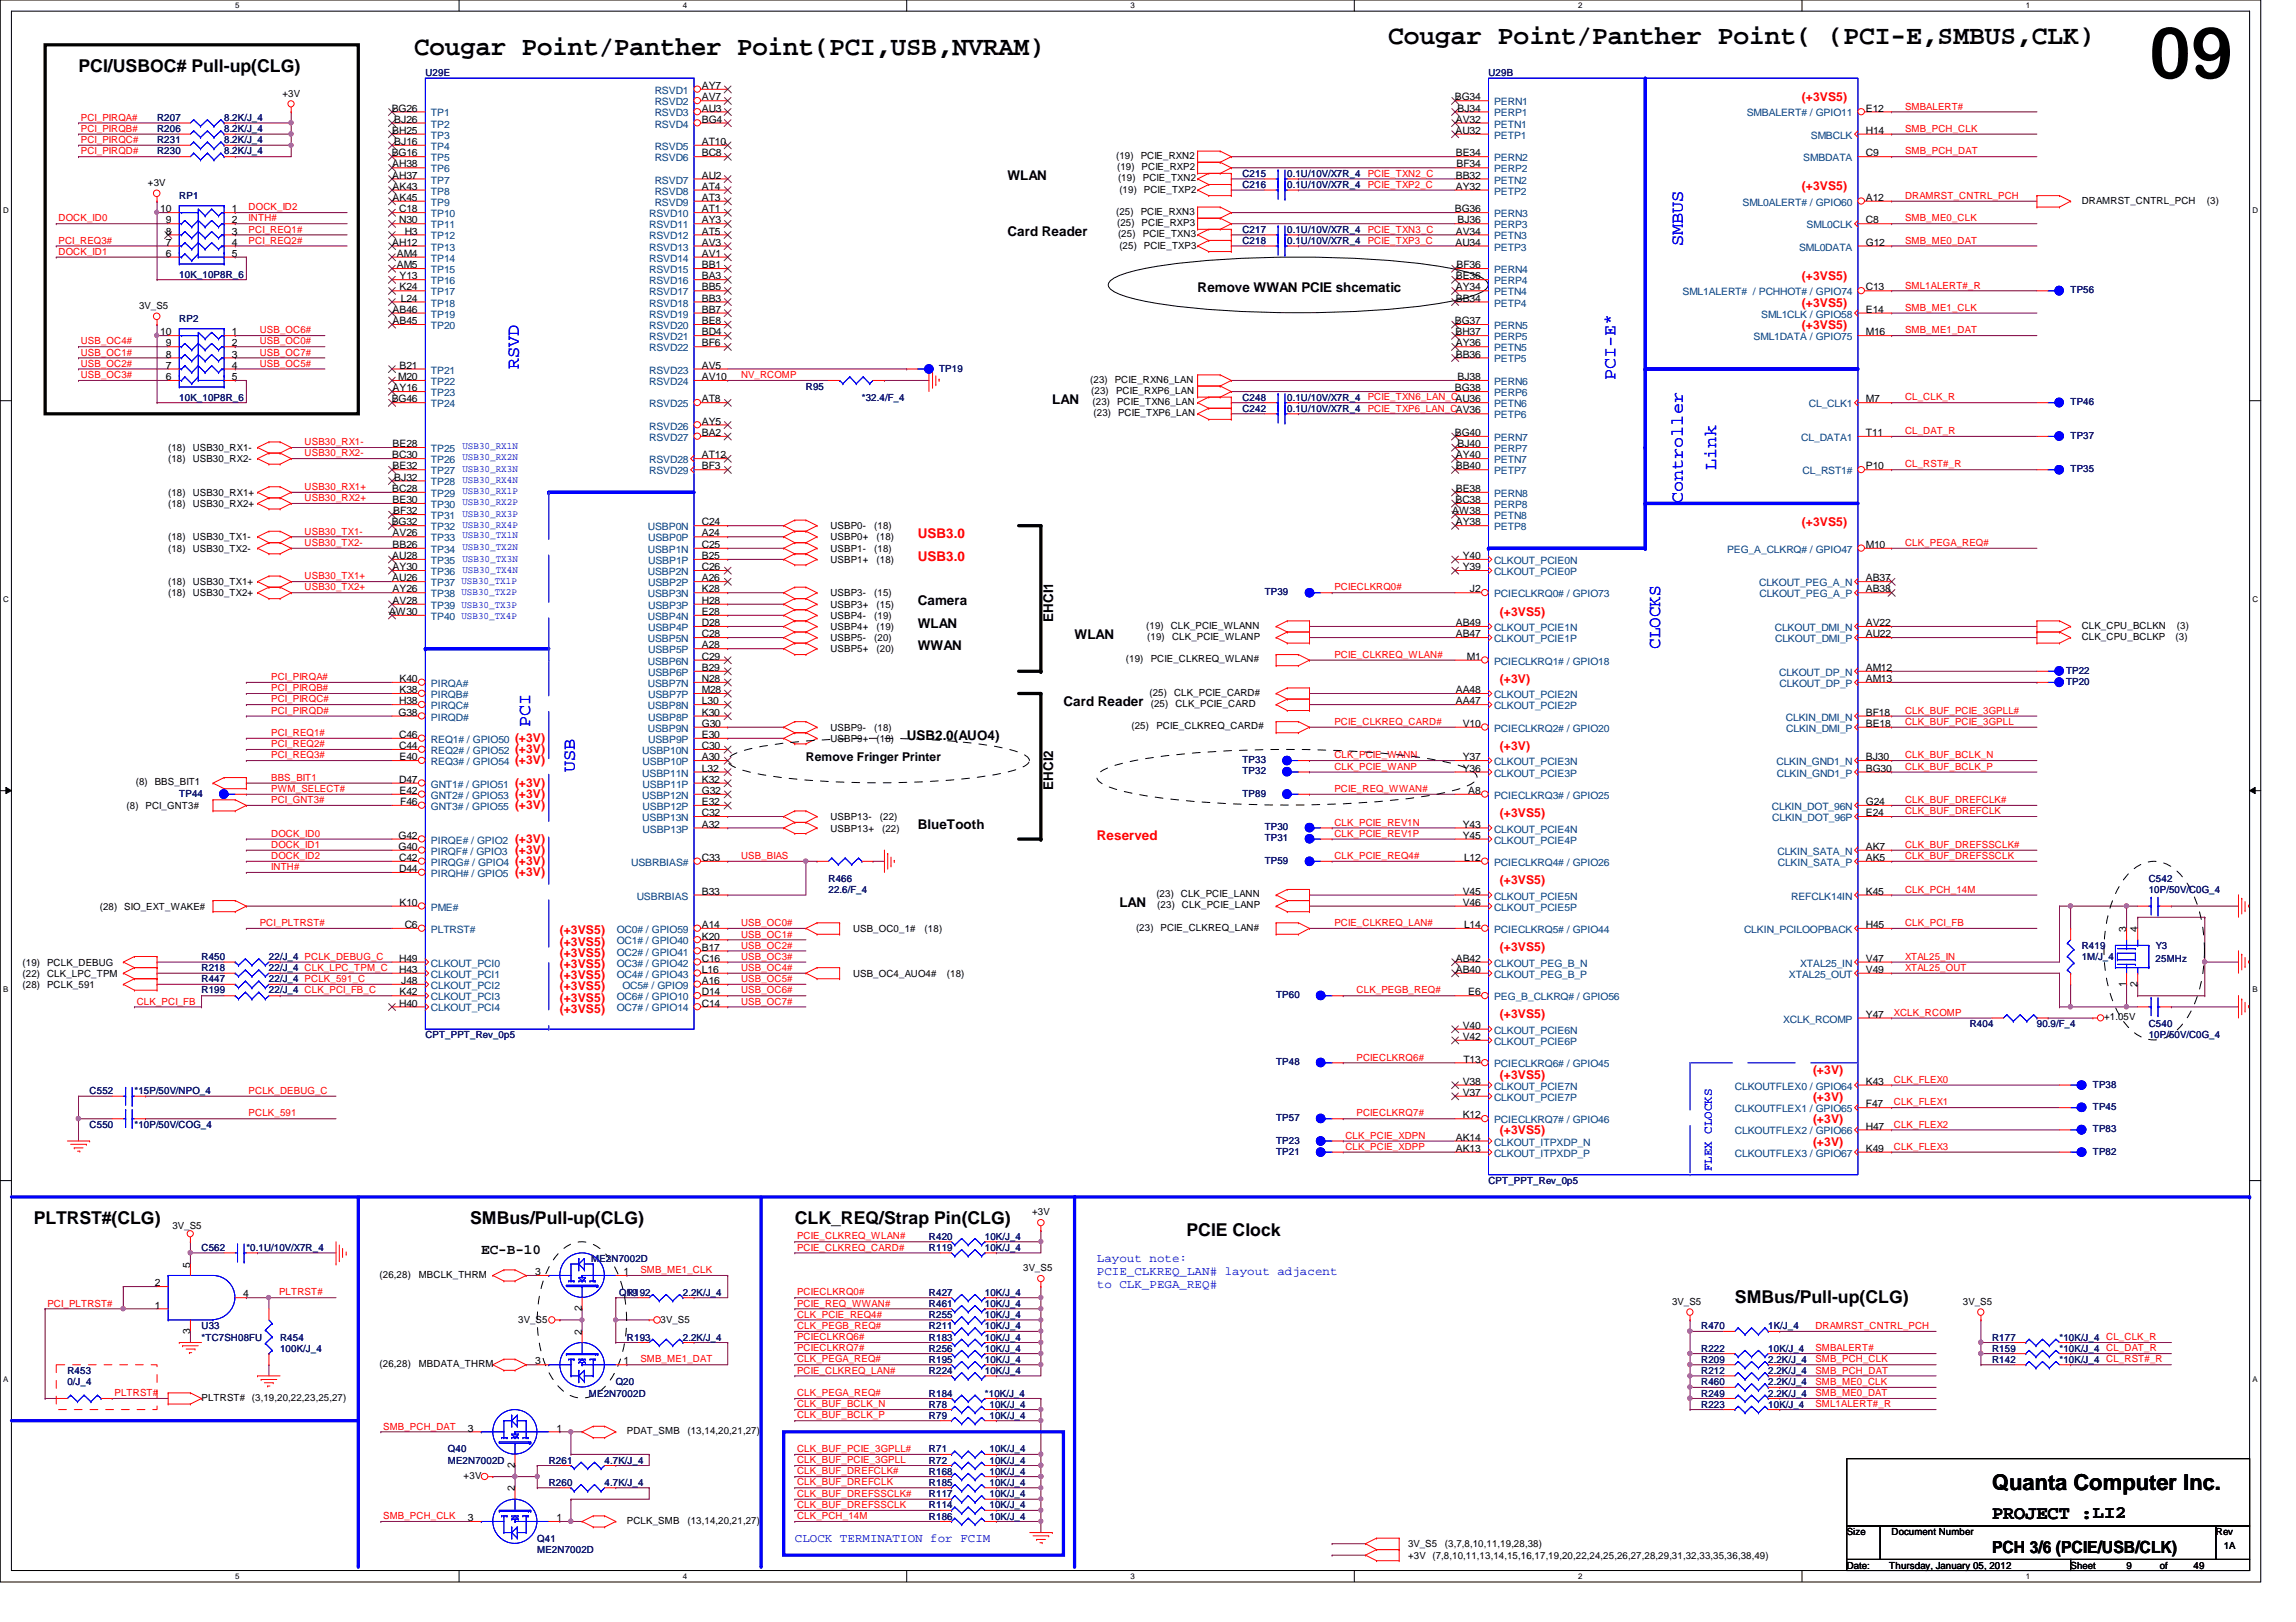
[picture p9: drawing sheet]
<svg xmlns="http://www.w3.org/2000/svg" width="297mm" height="210mm" viewBox="0 0 297 210" stroke-linecap="round" stroke-linejoin="round" font-family="sans-serif">
<defs><g id="words">
<text font-size="9.2" x="278" y="10.2">09</text>
<g font-size="3.5">
<text x="179.6" y="5.7">Cougar Point/Panther Point( (PCI-E,SMBUS,CLK)</text>
<text x="53.6" y="7.2">Cougar Point/Panther Point(PCI,USB,NVRAM)</text>
</g>
<text font-size="2.8" x="257.7" y="192.9">Quanta Computer Inc.</text>
<text font-size="2.5" x="257.7" y="196.6">PROJECT :LI2</text>
<g font-size="2.3">
<text x="10.2" y="9.4">PCI/USBOC# Pull-up(CLG)</text>
<text x="4.4" y="158.5">PLTRST#(CLG)</text>
<text x="60.8" y="158.5">SMBus/Pull-up(CLG)</text>
<text x="102.8" y="158.5">CLK_REQ/Strap Pin(CLG)</text>
<text x="153.5" y="159.9">PCIE Clock</text>
<text x="224.4" y="168.6">SMBus/Pull-up(CLG)</text>
</g>
<g font-size="2.3" fill="#00f">
<text x="217.7" y="31.8" transform="rotate(-90 217.7 31.8)">SMBUS</text>
<text x="67.1" y="47.8" transform="rotate(-90 67.1 47.8)">RSVD</text>
<text x="209" y="49.2" transform="rotate(-90 209 49.2)">PCI-E*</text>
<text x="217.7" y="65.2" transform="rotate(-90 217.7 65.2)">Controller</text>
<text x="222" y="60.8" transform="rotate(-90 222 60.8)">Link</text>
<text x="214.8" y="83.9" transform="rotate(-90 214.8 83.9)">CLOCKS</text>
<text x="68.6" y="94.1" transform="rotate(-90 68.6 94.1)">PCI</text>
<text x="74.4" y="99.9" transform="rotate(-90 74.4 99.9)">USB</text>
</g>
<text font-size="2.2" x="257.7" y="201">PCH 3/6 (PCIE/USB/CLK)</text>
<text font-size="1.9" x="62.3" y="162.3">EC-B-10</text>
<g font-size="1.7">
<text x="130.3" y="23.3">WLAN</text>
<text x="130.3" y="30.6">Card Reader</text>
<text x="154.9" y="37.8">Remove WWAN PCIE shcematic</text>
<text x="136.1" y="52.3">LAN</text>
<text x="118.7" y="78.3">Camera</text>
<text x="118.7" y="81.2">WLAN</text>
<text x="136.3" y="80.5" transform="rotate(-90 136.3 80.5)">EHCI1</text>
<text x="139" y="82.7">WLAN</text>
<text x="118.7" y="84.1">WWAN</text>
<text x="117.3" y="95.7">USB2.0(AUO4)</text>
<text x="137.6" y="91.4">Card Reader</text>
<text x="118.7" y="107.3">BlueTooth</text>
<text x="136.3" y="102.2" transform="rotate(-90 136.3 102.2)">EHCI2</text>
<text x="144.8" y="117.4">LAN</text>
</g>
<g font-size="1.7" fill="#f00">
<text x="118.7" y="69.6">USB3.0</text>
<text x="118.7" y="72.6">USB3.0</text>
<text x="141.9" y="108.8">Reserved</text>
</g>
<g font-size="1.6" fill="#f00">
<text x="233.1" y="13">(+3VS5)</text>
<text x="233.1" y="24.6">(+3VS5)</text>
<text x="233.1" y="36.2">(+3VS5)</text>
<text x="233.1" y="39.7">(+3VS5)</text>
<text x="233.1" y="42.6">(+3VS5)</text>
<text x="233.1" y="68.1">(+3VS5)</text>
<text x="194" y="79.7">(+3VS5)</text>
<text x="194" y="88.3">(+3V)</text>
<text x="66.6" y="98.9">(+3V)</text>
<text x="66.6" y="101.8">(+3V)</text>
<text x="66.6" y="96">(+3V)</text>
<text x="66.6" y="97.5">(+3V)</text>
<text x="194" y="97">(+3V)</text>
<text x="66.6" y="103.3">(+3V)</text>
<text x="66.6" y="104.7">(+3V)</text>
<text x="194" y="105.7">(+3VS5)</text>
<text x="66.6" y="109.1">(+3V)</text>
<text x="66.6" y="110.5">(+3V)</text>
<text x="66.6" y="111.9">(+3V)</text>
<text x="66.6" y="113.4">(+3V)</text>
<text x="194" y="114.4">(+3VS5)</text>
<text x="72.4" y="120.9">(+3VS5)</text>
<text x="72.4" y="122.4">(+3VS5)</text>
<text x="72.4" y="123.8">(+3VS5)</text>
<text x="72.4" y="125.3">(+3VS5)</text>
<text x="194" y="123.1">(+3VS5)</text>
<text x="72.4" y="126.7">(+3VS5)</text>
<text x="72.4" y="128.1">(+3VS5)</text>
<text x="72.4" y="129.6">(+3VS5)</text>
<text x="72.4" y="131.1">(+3VS5)</text>
<text x="194" y="131.8">(+3VS5)</text>
<text x="194" y="139.6">(+3VS5)</text>
<text x="234.6" y="139">(+3V)</text>
<text x="234.6" y="142.5">(+3V)</text>
<text x="194" y="146.8">(+3VS5)</text>
<text x="234.6" y="145.4">(+3V)</text>
<text x="234.6" y="148.3">(+3V)</text>
</g>
<text font-size="1.6" x="104.3" y="98.5">Remove Fringer Printer</text>
<g font-size="1.6" fill="#00f">
<text x="221.4" y="151.6" transform="rotate(-90 221.4 151.6)">FLEX CLOCKS</text>
<text x="141.9" y="163.4">Layout note:</text>
<text x="141.9" y="165">PCIE_CLKREQ_LAN# layout adjacent</text>
<text x="141.9" y="166.7">to CLK_PEGA_REQ#</text>
<text x="102.8" y="199.6">CLOCK TERMINATION for FCIM</text>
</g>
<g font-size="1.3" fill="#000080">
<text x="55" y="9.9">U29E</text>
<text x="192.6" y="9.9">U29B</text>
<text x="20.3" y="15.7">R207</text>
<text x="20.3" y="17.1">R206</text>
<text x="29" y="15.7">8.2K/J_4</text>
<text x="29" y="17.1">8.2K/J_4</text>
<text x="20.3" y="18.5">R231</text>
<text x="20.3" y="20">R230</text>
<text x="29" y="18.5">8.2K/J_4</text>
<text x="29" y="20">8.2K/J_4</text>
<text x="160.7" y="22.9">C215</text>
<text x="166.5" y="22.9">0.1U/10V/X7R_4</text>
<text x="23.2" y="25.8">RP1</text>
<text x="160.7" y="24.3">C216</text>
<text x="166.5" y="24.3">0.1U/10V/X7R_4</text>
<text x="23.2" y="35.9">10K_10P8R_6</text>
<text x="160.7" y="31.6">C218</text>
<text x="160.7" y="30.1">C217</text>
<text x="166.5" y="31.6">0.1U/10V/X7R_4</text>
<text x="166.5" y="30.1">0.1U/10V/X7R_4</text>
<text x="23.2" y="41.7">RP2</text>
<text x="267.9" y="37.9">TP56</text>
<text x="23.2" y="51.9">10K_10P8R_6</text>
<text x="104.3" y="50.4">R95</text>
<text x="111.5" y="51.9">*32.4/F_4</text>
<text x="121.5" y="48.1">TP19</text>
<text x="160.7" y="53.3">C242</text>
<text x="160.7" y="51.9">C248</text>
<text x="166.5" y="53.3">0.1U/10V/X7R_4</text>
<text x="166.5" y="51.9">0.1U/10V/X7R_4</text>
<text x="267.9" y="52.4">TP46</text>
<text x="267.9" y="56.8">TP37</text>
<text x="267.9" y="61.1">TP35</text>
<text x="163.6" y="77">TP39</text>
<text x="267.3" y="88.6">TP20</text>
<text x="267.3" y="87.2">TP22</text>
<text x="160.7" y="100.2">TP32</text>
<text x="160.7" y="98.8">TP33</text>
<text x="23.2" y="103.1">TP44</text>
<text x="160.7" y="103.1">TP89</text>
<text x="163.6" y="107.4">TP30</text>
<text x="163.6" y="108.9">TP31</text>
<text x="163.6" y="111.8">TP59</text>
<text x="107.2" y="115.6">22.6/F_4</text>
<text x="107.2" y="114.1">R466</text>
<text x="278" y="115.6">10P/50V/C0G_4</text>
<text x="278" y="114.1">C542</text>
<text x="26.1" y="124.2">R450</text>
<text x="26.1" y="125.7">R218</text>
<text x="34.8" y="124.2">22/J_4 PCLK_DEBUG_C</text>
<text x="34.8" y="125.7">22/J_4 CLK_LPC_TPM_C</text>
<text x="269.3" y="124.2">1M/J_4</text>
<text x="269.3" y="122.8">R419</text>
<text x="278.9" y="124.5">25MHz</text>
<text x="278.9" y="122.8">Y3</text>
<text x="26.1" y="128.6">R199</text>
<text x="26.1" y="127.1">R447</text>
<text x="34.8" y="128.6">22/J_4 CLK_PCI_FB_C</text>
<text x="34.8" y="127.1">22/J_4 PCLK_591_C</text>
<text x="165.1" y="129.2">TP60</text>
<text x="55" y="134.4">CPT_PPT_Rev_0p5</text>
<text x="165.1" y="137.8">TP48</text>
<text x="254.8" y="132.9">R404</text>
<text x="263.5" y="132.9">90.9/F_4</text>
<text x="278" y="134.4">10P/50V/C0G_4</text>
<text x="278" y="132.9">C540</text>
<text x="11.6" y="141.6">C552</text>
<text x="17.4" y="141.6">*15P/50V/NPO_4</text>
<text x="270.8" y="143.6">TP45</text>
<text x="270.8" y="140.8">TP38</text>
<text x="11.6" y="146">C550</text>
<text x="17.4" y="146">*10P/50V/COG_4</text>
<text x="165.1" y="145.1">TP57</text>
<text x="165.1" y="149.4">TP21</text>
<text x="165.1" y="148">TP23</text>
<text x="270.8" y="149.4">TP82</text>
<text x="270.8" y="146.5">TP83</text>
<text x="192.6" y="153.2">CPT_PPT_Rev_0p5</text>
<text x="26.1" y="161.9">C562</text>
<text x="31.9" y="161.9">*0.1U/10V/X7R_4</text>
<text x="120.2" y="161.9">R119</text>
<text x="120.2" y="160.4">R420</text>
<text x="127.4" y="161.9">10K/J_4</text>
<text x="127.4" y="160.4">10K/J_4</text>
<text x="76.5" y="163.3">ME2N7002D</text>
<text x="80.1" y="167.7">Q19</text>
<text x="81.1" y="167.7">R192</text>
<text x="88.3" y="167.7">2.2K/J_4</text>
<text x="120.2" y="167.7">R427</text>
<text x="127.4" y="167.7">10K/J_4</text>
<text x="26.1" y="173.5">*TC7SH08FU</text>
<text x="26.1" y="172">U33</text>
<text x="36.2" y="173.5">R454</text>
<text x="81.1" y="173.5">R193</text>
<text x="88.3" y="173.5">2.2K/J_4</text>
<text x="120.2" y="172">R211</text>
<text x="120.2" y="173.5">R183</text>
<text x="120.2" y="170.6">R255</text>
<text x="120.2" y="169.1">R461</text>
<text x="127.4" y="172">10K/J_4</text>
<text x="127.4" y="173.5">10K/J_4</text>
<text x="127.4" y="170.6">10K/J_4</text>
<text x="127.4" y="169.1">10K/J_4</text>
<text x="220.1" y="172">R470</text>
<text x="228.8" y="172">1K/J_4</text>
<text x="257.7" y="173.5">R177</text>
<text x="266.4" y="173.5">*10K/J_4 CL_CLK_R</text>
<text x="8.7" y="179.2">0/J_4</text>
<text x="8.7" y="177.8">R453</text>
<text x="36.2" y="174.9">100K/J_4</text>
<text x="79.7" y="179.2">Q20</text>
<text x="120.2" y="177.8">R224</text>
<text x="120.2" y="176.4">R195</text>
<text x="120.2" y="174.9">R256</text>
<text x="127.4" y="177.8">10K/J_4</text>
<text x="127.4" y="176.4">10K/J_4</text>
<text x="127.4" y="174.9">10K/J_4</text>
<text x="220.1" y="179.2">R460</text>
<text x="220.1" y="174.9">R222</text>
<text x="220.1" y="176.4">R209</text>
<text x="220.1" y="177.8">R212</text>
<text x="228.8" y="179.2">2.2K/J_4</text>
<text x="228.8" y="174.9">10K/J_4</text>
<text x="228.8" y="176.4">2.2K/J_4</text>
<text x="228.8" y="177.8">2.2K/J_4</text>
<text x="257.7" y="176.4">R142</text>
<text x="257.7" y="174.9">R159</text>
<text x="266.4" y="176.4">*10K/J_4 CL_RST#_R</text>
<text x="266.4" y="174.9">*10K/J_4 CL_DAT_R</text>
<text x="76.2" y="180.7">ME2N7002D</text>
<text x="120.2" y="182.2">R78</text>
<text x="120.2" y="183.6">R79</text>
<text x="120.2" y="180.7">R184</text>
<text x="127.4" y="180.7">*10K/J_4</text>
<text x="128" y="182.2">10K/J_4</text>
<text x="128" y="183.6">10K/J_4</text>
<text x="220.1" y="182.2">R223</text>
<text x="220.1" y="180.7">R249</text>
<text x="228.8" y="182.2">10K/J_4</text>
<text x="228.8" y="180.7">2.2K/J_4</text>
<text x="57.9" y="189.4">ME2N7002D</text>
<text x="58" y="188">Q40</text>
<text x="71" y="189.4">R261</text>
<text x="78.2" y="189.4">4.7K/J_4</text>
<text x="120.2" y="190.8">R168</text>
<text x="120.2" y="188">R71</text>
<text x="120.2" y="189.4">R72</text>
<text x="128" y="190.8">10K/J_4</text>
<text x="128" y="188">10K/J_4</text>
<text x="128" y="189.4">10K/J_4</text>
<text x="71" y="192.3">R260</text>
<text x="78.2" y="192.3">4.7K/J_4</text>
<text x="120.2" y="193.7">R117</text>
<text x="120.2" y="195.2">R114</text>
<text x="120.2" y="192.3">R185</text>
<text x="120.2" y="196.6">R186</text>
<text x="128" y="193.7">10K/J_4</text>
<text x="128" y="195.2">10K/J_4</text>
<text x="128" y="192.3">10K/J_4</text>
<text x="128" y="196.6">10K/J_4</text>
<text x="69.5" y="201">ME2N7002D</text>
<text x="69.5" y="199.5">Q41</text>
</g>
<g font-size="1.3">
<text x="90.8" y="11.5">AY7</text>
<text x="36.5" y="12.5">+3V</text>
<text x="50.7" y="14.4">BG26</text>
<text x="50.8" y="17.3">BH25</text>
<text x="51" y="15.9">BJ26</text>
<text x="90.8" y="13">AV7</text>
<text x="90.8" y="14.4">AU3</text>
<text x="90.8" y="15.9">BG4</text>
<text x="188.2" y="13">BG34</text>
<text x="188.3" y="17.3">AU32</text>
<text x="188.3" y="15.9">AV32</text>
<text x="188.6" y="14.4">BJ34</text>
<text x="241.4" y="14.4">E12</text>
<text x="241.4" y="17.3">H14</text>
<text x="50.7" y="20.2">BG16</text>
<text x="50.8" y="21.7">AH38</text>
<text x="50.8" y="23.1">AH37</text>
<text x="51" y="18.8">BJ16</text>
<text x="90.8" y="18.8">AT10</text>
<text x="90.8" y="20.2">BC8</text>
<text x="90.8" y="23.1">AU2</text>
<text x="144.4" y="20.6">(19)</text>
<text x="144.5" y="22">(19)</text>
<text x="144.6" y="23.5">(19)</text>
<text x="147.6" y="20.6">PCIE_RXN2</text>
<text x="147.7" y="22">PCIE_RXP2</text>
<text x="147.9" y="23.5">PCIE_TXN2</text>
<text x="188.3" y="20.2">BE34</text>
<text x="188.3" y="23.1">BB32</text>
<text x="188.4" y="21.7">BF34</text>
<text x="241.4" y="20.2">C9</text>
<text x="19.1" y="24">+3V</text>
<text x="20.7" y="27.5">10</text>
<text x="21.5" y="28.9">9</text>
<text x="30" y="28.9">2</text>
<text x="30" y="27.5">1</text>
<text x="50.8" y="24.6">AK43</text>
<text x="50.8" y="26">AK45</text>
<text x="51.6" y="28.9">N30</text>
<text x="51.6" y="27.5">C18</text>
<text x="90.8" y="24.6">AT4</text>
<text x="90.8" y="26">AT3</text>
<text x="90.8" y="27.5">AT1</text>
<text x="90.8" y="28.9">AY3</text>
<text x="144.4" y="27.8">(25)</text>
<text x="144.5" y="29.3">(25)</text>
<text x="144.8" y="24.9">(19)</text>
<text x="147.6" y="27.8">PCIE_RXN3</text>
<text x="147.7" y="29.3">PCIE_RXP3</text>
<text x="148" y="24.9">PCIE_TXP2</text>
<text x="188.2" y="27.5">BG36</text>
<text x="188.3" y="24.6">AY32</text>
<text x="188.6" y="28.9">BJ36</text>
<text x="241.4" y="26">A12</text>
<text x="241.4" y="28.9">C8</text>
<text x="269.3" y="26.4">DRAMRST_CNTRL_PCH</text>
<text x="285.5" y="26.4">(3)</text>
<text x="21.5" y="30.4">8</text>
<text x="21.5" y="31.8">7</text>
<text x="21.5" y="33.2">6</text>
<text x="30" y="31.8">4</text>
<text x="30" y="30.4">3</text>
<text x="30" y="33.2">5</text>
<text x="50.8" y="31.8">AH12</text>
<text x="51.3" y="34.7">AM5</text>
<text x="51.3" y="33.2">AM4</text>
<text x="52.4" y="30.4">H3</text>
<text x="90.8" y="30.4">AT5</text>
<text x="90.8" y="31.8">AV3</text>
<text x="90.8" y="33.2">AV1</text>
<text x="90.8" y="34.7">BB1</text>
<text x="144.6" y="30.7">(25)</text>
<text x="144.8" y="32.2">(25)</text>
<text x="147.9" y="30.7">PCIE_TXN3</text>
<text x="148" y="32.2">PCIE_TXP3</text>
<text x="188.3" y="31.8">AU34</text>
<text x="188.3" y="30.4">AV34</text>
<text x="188.4" y="34.7">BF36</text>
<text x="241.4" y="31.8">G12</text>
<text x="18" y="40">3V_S5</text>
<text x="50.8" y="40.5">AB46</text>
<text x="50.8" y="42">AB45</text>
<text x="51.7" y="36.2">Y13</text>
<text x="51.7" y="37.6">K24</text>
<text x="51.9" y="39">L24</text>
<text x="90.8" y="37.6">BB5</text>
<text x="90.8" y="39">BB3</text>
<text x="90.8" y="40.5">BB7</text>
<text x="90.8" y="42">BE8</text>
<text x="90.8" y="36.2">BA3</text>
<text x="188.2" y="42">BG37</text>
<text x="188.3" y="36.2">BE36</text>
<text x="188.3" y="37.6">AY34</text>
<text x="188.3" y="39">BB34</text>
<text x="241.4" y="37.6">C13</text>
<text x="241.4" y="40.5">E14</text>
<text x="20.7" y="43.4">10</text>
<text x="21.5" y="44.8">9</text>
<text x="21.5" y="46.3">8</text>
<text x="21.5" y="47.7">7</text>
<text x="30" y="47.7">4</text>
<text x="30" y="46.3">3</text>
<text x="30" y="44.8">2</text>
<text x="30" y="43.4">1</text>
<text x="51.7" y="47.7">B21</text>
<text x="90.8" y="47.7">AV5</text>
<text x="90.8" y="43.4">BD4</text>
<text x="90.8" y="44.8">BF6</text>
<text x="188.3" y="43.4">BH37</text>
<text x="188.3" y="44.8">AY36</text>
<text x="188.3" y="46.3">BB36</text>
<text x="241.4" y="43.4">M16</text>
<text x="21.5" y="49.2">6</text>
<text x="30" y="49.2">5</text>
<text x="50.7" y="52.1">BG46</text>
<text x="50.8" y="50.6">AY16</text>
<text x="51.5" y="49.2">M20</text>
<text x="90.8" y="52.1">AT8</text>
<text x="90.8" y="49.2">AV10</text>
<text x="141" y="49.5">(23)</text>
<text x="141.2" y="51">(23)</text>
<text x="141.3" y="52.4">(23)</text>
<text x="141.5" y="53.9">(23)</text>
<text x="144.2" y="49.5">PCIE_RXN6_LAN</text>
<text x="144.4" y="51">PCIE_RXP6_LAN</text>
<text x="144.5" y="52.4">PCIE_TXN6_LAN</text>
<text x="144.6" y="53.9">PCIE_TXP6_LAN</text>
<text x="188.2" y="50.6">BG38</text>
<text x="188.6" y="49.2">BJ38</text>
<text x="241.4" y="52.1">M7</text>
<text x="21.8" y="58.4">(18)</text>
<text x="21.8" y="59.8">(18)</text>
<text x="24.9" y="58.4">USB30_RX1-</text>
<text x="24.9" y="59.8">USB30_RX2-</text>
<text x="50.8" y="59.3">BC30</text>
<text x="50.8" y="57.9">BE28</text>
<text x="90.8" y="54.9">AY5</text>
<text x="90.8" y="56.4">BA2</text>
<text x="90.8" y="59.3">AT12</text>
<text x="188.2" y="56.4">BG40</text>
<text x="188.3" y="59.3">AY40</text>
<text x="188.6" y="57.9">BJ40</text>
<text x="241.4" y="56.4">T11</text>
<text x="21.8" y="64.2">(18)</text>
<text x="21.8" y="65.6">(18)</text>
<text x="24.9" y="64.2">USB30_RX1+</text>
<text x="24.9" y="65.6">USB30_RX2+</text>
<text x="50.8" y="63.7">BC28</text>
<text x="50.8" y="60.7">BE32</text>
<text x="50.8" y="65.1">BE30</text>
<text x="51" y="62.2">BJ32</text>
<text x="90.8" y="60.7">BF3</text>
<text x="188.3" y="65.1">BC38</text>
<text x="188.3" y="63.7">BE38</text>
<text x="188.3" y="60.7">BB40</text>
<text x="241.4" y="60.7">P10</text>
<text x="21.8" y="69.9">(18)</text>
<text x="21.8" y="71.4">(18)</text>
<text x="24.9" y="69.9">USB30_TX1-</text>
<text x="24.9" y="71.4">USB30_TX2-</text>
<text x="50.7" y="68">BG32</text>
<text x="50.8" y="69.4">AV26</text>
<text x="50.8" y="70.9">BB26</text>
<text x="50.9" y="66.5">BF32</text>
<text x="90.8" y="68">C24</text>
<text x="90.8" y="70.9">C25</text>
<text x="90.8" y="69.4">A24</text>
<text x="107.4" y="71.4">USBP1-</text>
<text x="107.4" y="68.5">USBP0-</text>
<text x="107.4" y="69.9">USBP0+</text>
<text x="113.1" y="71.4">(18)</text>
<text x="113.1" y="68.5">(18)</text>
<text x="113.4" y="69.9">(18)</text>
<text x="187.9" y="66.5">AW38</text>
<text x="188.3" y="68">AY38</text>
<text x="241.4" y="70.9">M10</text>
<text x="21.8" y="75.7">(18)</text>
<text x="21.8" y="77.2">(18)</text>
<text x="24.9" y="75.7">USB30_TX1+</text>
<text x="24.9" y="77.2">USB30_TX2+</text>
<text x="50.8" y="72.3">AU28</text>
<text x="50.8" y="75.2">AU26</text>
<text x="50.8" y="73.8">AY30</text>
<text x="50.8" y="76.7">AY26</text>
<text x="90.8" y="73.8">C26</text>
<text x="90.8" y="76.7">K28</text>
<text x="90.8" y="72.3">B25</text>
<text x="90.8" y="75.2">A26</text>
<text x="107.4" y="77.2">USBP3-</text>
<text x="107.4" y="72.9">USBP1+</text>
<text x="113.1" y="77.2">(15)</text>
<text x="113.4" y="72.9">(18)</text>
<text x="189.2" y="72.3">Y40</text>
<text x="189.2" y="73.8">Y39</text>
<text x="190.2" y="76.7">J2</text>
<text x="241.4" y="76.7">AB38</text>
<text x="241.4" y="75.2">AB37</text>
<text x="50.3" y="79.6">AW30</text>
<text x="50.8" y="78.1">AV28</text>
<text x="90.8" y="79.6">E28</text>
<text x="90.8" y="82.5">C28</text>
<text x="90.8" y="78.1">H28</text>
<text x="90.8" y="81">D28</text>
<text x="90.8" y="83.9">A28</text>
<text x="107.4" y="78.7">USBP3+</text>
<text x="107.4" y="80.1">USBP4-</text>
<text x="107.4" y="81.5">USBP4+</text>
<text x="107.4" y="83">USBP5-</text>
<text x="113.1" y="80.1">(19)</text>
<text x="113.1" y="83">(20)</text>
<text x="113.4" y="78.7">(15)</text>
<text x="113.4" y="81.5">(19)</text>
<text x="148.3" y="81.4">(19)</text>
<text x="148.4" y="82.8">(19)</text>
<text x="151.5" y="81.4">CLK_PCIE_WLANN</text>
<text x="151.6" y="82.8">CLK_PCIE_WLANP</text>
<text x="188.3" y="81">AB49</text>
<text x="188.3" y="82.5">AB47</text>
<text x="241.4" y="82.5">AU22</text>
<text x="241.4" y="81">AV22</text>
<text x="269.3" y="81.4">CLK_CPU_BCLKN</text>
<text x="269.3" y="82.8">CLK_CPU_BCLKP</text>
<text x="281.5" y="82.8">(3)</text>
<text x="281.6" y="81.4">(3)</text>
<text x="51.7" y="88.3">K40</text>
<text x="51.7" y="89.7">K38</text>
<text x="90.8" y="85.4">C29</text>
<text x="90.8" y="88.3">N28</text>
<text x="90.8" y="86.8">B29</text>
<text x="90.8" y="89.7">M28</text>
<text x="107.4" y="84.4">USBP5+</text>
<text x="113.4" y="84.4">(20)</text>
<text x="145.7" y="85.7">(19)</text>
<text x="148.9" y="85.7">PCIE_CLKREQ_WLAN#</text>
<text x="188.3" y="89.7">AA48</text>
<text x="189.8" y="85.4">M1</text>
<text x="241.4" y="88.3">AM13</text>
<text x="241.4" y="86.8">AM12</text>
<text x="51.6" y="92.6">G38</text>
<text x="51.6" y="91.1">H38</text>
<text x="51.6" y="95.5">C46</text>
<text x="90.8" y="91.1">L30</text>
<text x="90.8" y="94.1">G30</text>
<text x="90.8" y="92.6">K30</text>
<text x="90.8" y="95.5">E30</text>
<text x="107.4" y="94.6">USBP9-</text>
<text x="113.1" y="94.6">(18)</text>
<text x="146.4" y="94.4">(25)</text>
<text x="148.7" y="90.1">(25)</text>
<text x="148.9" y="91.5">(25)</text>
<text x="149.6" y="94.4">PCIE_CLKREQ_CARD#</text>
<text x="151.9" y="90.1">CLK_PCIE_CARD#</text>
<text x="152.1" y="91.5">CLK_PCIE_CARD</text>
<text x="188.3" y="91.1">AA47</text>
<text x="189.2" y="94.1">V10</text>
<text x="241.4" y="92.6">BF18</text>
<text x="241.4" y="94.1">BE18</text>
<text x="17.6" y="101.6">(8)</text>
<text x="20" y="101.6">BBS_BIT1</text>
<text x="51.6" y="96.9">C44</text>
<text x="51.6" y="101.3">D47</text>
<text x="51.7" y="98.4">E40</text>
<text x="90.8" y="98.4">A30</text>
<text x="90.8" y="101.3">K32</text>
<text x="90.8" y="96.9">C30</text>
<text x="90.8" y="99.9">L32</text>
<text x="107.4" y="96">USBP9+</text>
<text x="113.4" y="96">(18)</text>
<text x="189.2" y="98.4">Y37</text>
<text x="189.2" y="99.9">Y36</text>
<text x="241.4" y="98.4">BJ30</text>
<text x="241.4" y="99.9">BG30</text>
<text x="16.4" y="104.7">(8)</text>
<text x="18.8" y="104.7">PCI_GNT3#</text>
<text x="51.7" y="102.7">E42</text>
<text x="51.8" y="104.2">F46</text>
<text x="90.8" y="104.2">E32</text>
<text x="90.8" y="107.1">A32</text>
<text x="90.8" y="102.7">G32</text>
<text x="90.8" y="105.6">C32</text>
<text x="107.4" y="106.1">USBP13-</text>
<text x="107.4" y="107.6">USBP13+</text>
<text x="113.8" y="106.1">(22)</text>
<text x="114.1" y="107.6">(22)</text>
<text x="189.2" y="107.1">Y43</text>
<text x="190" y="102.7">A8</text>
<text x="241.4" y="104.2">G24</text>
<text x="241.4" y="105.6">E24</text>
<text x="51.6" y="108.5">G42</text>
<text x="51.6" y="110">G40</text>
<text x="51.6" y="111.4">C42</text>
<text x="51.6" y="112.9">D44</text>
<text x="90.8" y="111.4">C33</text>
<text x="189.2" y="108.5">Y45</text>
<text x="189.4" y="111.4">L12</text>
<text x="241.4" y="110">AK7</text>
<text x="241.4" y="111.4">AK5</text>
<text x="12.9" y="117.7">(28)</text>
<text x="16.1" y="117.7">SIO_EXT_WAKE#</text>
<text x="51.7" y="117.2">K10</text>
<text x="90.8" y="115.8">B33</text>
<text x="149.6" y="116.1">(23)</text>
<text x="149.7" y="117.6">(23)</text>
<text x="152.8" y="116.1">CLK_PCIE_LANN</text>
<text x="152.9" y="117.6">CLK_PCIE_LANP</text>
<text x="189.2" y="115.8">V45</text>
<text x="189.2" y="117.2">V46</text>
<text x="241.4" y="115.8">K45</text>
<text x="2.9" y="125">(19)</text>
<text x="6.1" y="125">PCLK_DEBUG</text>
<text x="51.6" y="124.5">H49</text>
<text x="51.6" y="125.9">H43</text>
<text x="52.4" y="120.1">C6</text>
<text x="90.8" y="120.1">A14</text>
<text x="90.8" y="121.6">K20</text>
<text x="90.8" y="123">B17</text>
<text x="90.8" y="124.5">C16</text>
<text x="90.8" y="125.9">L16</text>
<text x="110.4" y="120.6">USB_OC0_1#</text>
<text x="119.6" y="120.6">(18)</text>
<text x="147" y="120.5">(23)</text>
<text x="150.2" y="120.5">PCIE_CLKREQ_LAN#</text>
<text x="188.3" y="125.9">AB40</text>
<text x="188.3" y="124.5">AB42</text>
<text x="189.4" y="120.1">L14</text>
<text x="241.4" y="124.5">V47</text>
<text x="241.4" y="125.9">V49</text>
<text x="241.4" y="120.1">H45</text>
<text x="275.1" y="120.6" transform="rotate(-90 275.1 120.6)">3</text>
<text x="276.5" y="120.6" transform="rotate(-90 276.5 120.6)">4</text>
<text x="2.9" y="126.4">(22)</text>
<text x="2.9" y="127.8">(28)</text>
<text x="6.1" y="127.8">PCLK_591</text>
<text x="6.1" y="126.4">CLK_LPC_TPM</text>
<text x="51.6" y="130.3">H40</text>
<text x="51.7" y="128.8">K42</text>
<text x="51.9" y="127.3">J48</text>
<text x="90.8" y="127.3">A16</text>
<text x="90.8" y="128.8">D14</text>
<text x="90.8" y="130.3">C14</text>
<text x="110.4" y="126.4">USB_OC4_AUO4#</text>
<text x="122.5" y="126.4">(18)</text>
<text x="190" y="128.8">E6</text>
<text x="241.4" y="131.7">Y47</text>
<text x="275.1" y="127.7" transform="rotate(-90 275.1 127.7)">1</text>
<text x="276.5" y="127.7" transform="rotate(-90 276.5 127.7)">2</text>
<text x="189.2" y="133.1">V40</text>
<text x="189.2" y="134.6">V42</text>
<text x="189.3" y="137.5">T13</text>
<text x="272.2" y="132">+1.05V</text>
<text x="189.2" y="140.4">V38</text>
<text x="189.2" y="141.8">V37</text>
<text x="241.4" y="140.4">K43</text>
<text x="241.4" y="143.3">F47</text>
<text x="188.3" y="147.6">AK14</text>
<text x="188.3" y="149.1">AK13</text>
<text x="189.2" y="144.7">K12</text>
<text x="241.4" y="146.2">H47</text>
<text x="241.4" y="149.1">K49</text>
<text x="22.3" y="159">3V_S5</text>
<text x="133.5" y="157.3">+3V</text>
<text x="20" y="166.5">2</text>
<text x="24.6" y="164" transform="rotate(-90 24.6 164)">5</text>
<text x="31.5" y="167.9">4</text>
<text x="49.1" y="165.4">(26,28)</text>
<text x="54.2" y="165.4">MBCLK_THRM</text>
<text x="69.3" y="165">3</text>
<text x="80.7" y="165">1</text>
<text x="132.4" y="164.5">3V_S5</text>
<text x="20" y="169.3">1</text>
<text x="24.6" y="172.6" transform="rotate(-90 24.6 172.6)">3</text>
<text x="67.1" y="171.2">3V_S5</text>
<text x="75.3" y="172.7" transform="rotate(-90 75.3 172.7)">2</text>
<text x="75.3" y="169.7" transform="rotate(-90 75.3 169.7)">2</text>
<text x="85.5" y="171.2">3V_S5</text>
<text x="216.3" y="168.8">3V_S5</text>
<text x="254" y="168.8">3V_S5</text>
<text x="49.1" y="177">(26,28)</text>
<text x="54.2" y="177">MBDATA_THRM</text>
<text x="69.3" y="176.6">3</text>
<text x="80.7" y="176.6">1</text>
<text x="26.1" y="181.3">PLTRST# (3,19,20,22,23,25,27)</text>
<text x="60.5" y="185.3">3</text>
<text x="72" y="185.3">1</text>
<text x="81.1" y="185.6">PDAT_SMB</text>
<text x="88.9" y="185.6">(13,14,20,21,27)</text>
<text x="60" y="191.4">+3V</text>
<text x="66.6" y="190" transform="rotate(-90 66.6 190)">2</text>
<text x="60.5" y="196.8">3</text>
<text x="66.6" y="193" transform="rotate(-90 66.6 193)">2</text>
<text x="72" y="196.8">1</text>
<text x="81.1" y="197.2">PCLK_SMB</text>
<text x="88.9" y="197.2">(13,14,20,21,27)</text>
<text x="182.2" y="201.7">+3V (7,8,10,11,13,14,15,16,17,19,20,22,24,25,26,27,28,29,31,32,33,35,36,38,49)</text>
<text x="182.2" y="200.2">3V_S5</text>
<text x="186.9" y="200.2">(3,7,8,10,11,19,28,38)</text>
<text x="238.9" y="203">Date:</text>
<text x="238.9" y="198.7">Size</text>
<text x="244.4" y="203">Thursday, January 05, 2012</text>
<text x="244.7" y="198.7">Document Number</text>
<text x="267.9" y="203">Sheet</text>
<text x="275.1" y="203">9</text>
<text x="279.4" y="203">of</text>
<text x="283.8" y="203">49</text>
<text x="286.7" y="198.7">Rev</text>
<text x="287.7" y="200.4">1A</text>
</g>
<g font-size="1.3" fill="#f00">
<text x="10.5" y="15.6">PCI_PIRQA#</text>
<text x="10.5" y="17.1">PCI_PIRQB#</text>
<text x="246.5" y="17.1">SMB_PCH_CLK</text>
<text x="246.5" y="14.2">SMBALERT#</text>
<text x="10.5" y="18.5">PCI_PIRQC#</text>
<text x="10.5" y="20">PCI_PIRQD#</text>
<text x="177" y="22.9">PCIE_TXN2_C</text>
<text x="246.5" y="20">SMB_PCH_DAT</text>
<text x="7.6" y="28.7">DOCK_ID0</text>
<text x="32.2" y="27.2">DOCK_ID2</text>
<text x="32.2" y="28.7">INTH#</text>
<text x="177" y="24.3">PCIE_TXP2_C</text>
<text x="246.5" y="28.7">SMB_ME0_CLK</text>
<text x="246.5" y="25.7">DRAMRST_CNTRL_PCH</text>
<text x="7.6" y="33">DOCK_ID1</text>
<text x="7.6" y="31.5">PCI_REQ3#</text>
<text x="32.2" y="30.1">PCI_REQ1#</text>
<text x="32.2" y="31.5">PCI_REQ2#</text>
<text x="177" y="30.1">PCIE_TXN3_C</text>
<text x="177" y="31.5">PCIE_TXP3_C</text>
<text x="246.5" y="31.5">SMB_ME0_DAT</text>
<text x="246.5" y="40.2">SMB_ME1_CLK</text>
<text x="246.5" y="37.3">SML1ALERT#_R</text>
<text x="10.5" y="44.6">USB_OC4#</text>
<text x="10.5" y="47.5">USB_OC2#</text>
<text x="10.5" y="46">USB_OC1#</text>
<text x="33.6" y="44.6">USB_OC0#</text>
<text x="33.6" y="43.1">USB_OC6#</text>
<text x="33.6" y="46">USB_OC7#</text>
<text x="33.6" y="47.5">USB_OC5#</text>
<text x="246.5" y="43.1">SMB_ME1_DAT</text>
<text x="10.5" y="48.9">USB_OC3#</text>
<text x="95.9" y="48.9">NV_RCOMP</text>
<text x="177" y="51.8">PCIE_TXN6_LAN_CAU36</text>
<text x="177" y="53.3">PCIE_TXP6_LAN_CAV36</text>
<text x="246.5" y="51.8">CL_CLK_R</text>
<text x="39.4" y="57.6">USB30_RX1-</text>
<text x="39.4" y="59.1">USB30_RX2-</text>
<text x="246.5" y="56.2">CL_DAT_R</text>
<text x="39.4" y="63.4">USB30_RX1+</text>
<text x="39.4" y="64.9">USB30_RX2+</text>
<text x="246.5" y="60.5">CL_RST#_R</text>
<text x="39.4" y="70.7">USB30_TX2-</text>
<text x="39.4" y="69.2">USB30_TX1-</text>
<text x="246.5" y="70.7">CLK_PEGA_REQ#</text>
<text x="39.4" y="76.4">USB30_TX2+</text>
<text x="39.4" y="75">USB30_TX1+</text>
<text x="172.6" y="76.4">PCIECLKRQ0#</text>
<text x="35.1" y="88">PCI_PIRQA#</text>
<text x="35.1" y="89.5">PCI_PIRQB#</text>
<text x="172.6" y="85.1">PCIE_CLKREQ_WLAN#</text>
<text x="35.1" y="90.9">PCI_PIRQC#</text>
<text x="35.1" y="92.4">PCI_PIRQD#</text>
<text x="35.1" y="95.2">PCI_REQ1#</text>
<text x="172.6" y="93.8">PCIE_CLKREQ_CARD#</text>
<text x="246.5" y="92.4">CLK_BUF_PCIE_3GPLL#</text>
<text x="246.5" y="93.8">CLK_BUF_PCIE_3GPLL</text>
<text x="35.1" y="96.7">PCI_REQ2#</text>
<text x="35.1" y="101">BBS_BIT1</text>
<text x="35.1" y="98.1">PCI_REQ3#</text>
<text x="172.6" y="99.6">CLK_PCIE_WANP</text>
<text x="172.6" y="98.1">CLK_PCIE_WANN</text>
<text x="246.5" y="99.6">CLK_BUF_BCLK_P</text>
<text x="246.5" y="98.1">CLK_BUF_BCLK_N</text>
<text x="35.1" y="102.5">PWM_SELECT#</text>
<text x="35.1" y="103.9">PCI_GNT3#</text>
<text x="172.6" y="106.8">CLK_PCIE_REV1N</text>
<text x="172.6" y="102.5">PCIE_REQ_WWAN#</text>
<text x="246.5" y="103.9">CLK_BUF_DREFCLK#</text>
<text x="246.5" y="105.4">CLK_BUF_DREFCLK</text>
<text x="35.1" y="112.6">INTH#</text>
<text x="35.1" y="108.3">DOCK_ID0</text>
<text x="35.1" y="109.7">DOCK_ID1</text>
<text x="35.1" y="111.2">DOCK_ID2</text>
<text x="95.9" y="111.2">USB_BIAS</text>
<text x="172.6" y="111.2">CLK_PCIE_REQ4#</text>
<text x="172.6" y="108.3">CLK_PCIE_REV1P</text>
<text x="246.5" y="111.2">CLK_BUF_DREFSSCLK</text>
<text x="246.5" y="109.7">CLK_BUF_DREFSSCLK#</text>
<text x="33.6" y="119.8">PCI_PLTRST#</text>
<text x="95.9" y="119.8">USB_OC0#</text>
<text x="172.6" y="119.8">PCIE_CLKREQ_LAN#</text>
<text x="246.5" y="115.5">CLK_PCH_14M</text>
<text x="246.5" y="119.8">CLK_PCI_FB</text>
<text x="95.9" y="125.6">USB_OC4#</text>
<text x="95.9" y="124.2">USB_OC3#</text>
<text x="95.9" y="121.3">USB_OC1#</text>
<text x="95.9" y="122.8">USB_OC2#</text>
<text x="246.5" y="125.6">XTAL25_OUT</text>
<text x="246.5" y="124.2">XTAL25_IN</text>
<text x="17.7" y="130">CLK_PCI_FB</text>
<text x="95.9" y="128.6">USB_OC6#</text>
<text x="95.9" y="127.1">USB_OC5#</text>
<text x="95.9" y="130">USB_OC7#</text>
<text x="175.5" y="128.6">CLK_PEGB_REQ#</text>
<text x="245" y="131.4">XCLK_RCOMP</text>
<text x="175.5" y="137.2">PCIECLKRQ6#</text>
<text x="32.2" y="141.6">PCLK_DEBUG_C</text>
<text x="245" y="143">CLK_FLEX1</text>
<text x="245" y="140.1">CLK_FLEX0</text>
<text x="32.2" y="144.5">PCLK_591</text>
<text x="174.1" y="148.8">CLK_PCIE_XDPP</text>
<text x="174.1" y="147.4">CLK_PCIE_XDPN</text>
<text x="175.5" y="144.5">PCIECLKRQ7#</text>
<text x="245" y="145.9">CLK_FLEX2</text>
<text x="245" y="148.8">CLK_FLEX3</text>
<text x="103.1" y="161.8">PCIE_CLKREQ_CARD#</text>
<text x="103.1" y="160.4">PCIE_CLKREQ_WLAN#</text>
<text x="36.1" y="167.6">PLTRST#</text>
<text x="82.8" y="164.8">SMB_ME1_CLK</text>
<text x="103.1" y="167.6">PCIECLKRQ0#</text>
<text x="6.1" y="169.1">PCI_PLTRST#</text>
<text x="103.1" y="172">CLK_PEGB_REQ#</text>
<text x="103.1" y="169.1">PCIE_REQ_WWAN#</text>
<text x="103.1" y="170.5">CLK_PCIE_REQ4#</text>
<text x="103.1" y="173.4">PCIECLKRQ6#</text>
<text x="234.9" y="172">DRAMRST_CNTRL_PCH</text>
<text x="82.8" y="176.3">SMB_ME1_DAT</text>
<text x="103.1" y="174.9">PCIECLKRQ7#</text>
<text x="103.1" y="176.3">CLK_PEGA_REQ#</text>
<text x="103.1" y="177.8">PCIE_CLKREQ_LAN#</text>
<text x="234.9" y="174.9">SMBALERT#</text>
<text x="234.9" y="179.2">SMB_ME0_CLK</text>
<text x="234.9" y="177.8">SMB_PCH_DAT</text>
<text x="234.9" y="176.3">SMB_PCH_CLK</text>
<text x="14.8" y="180.7">PLTRST#</text>
<text x="49.6" y="185">SMB_PCH_DAT</text>
<text x="103.1" y="182.1">CLK_BUF_BCLK_N</text>
<text x="103.1" y="183.6">CLK_BUF_BCLK_P</text>
<text x="103.1" y="180.7">CLK_PEGA_REQ#</text>
<text x="234.9" y="182.1">SML1ALERT#_R</text>
<text x="234.9" y="180.7">SMB_ME0_DAT</text>
<text x="103.1" y="187.9">CLK_BUF_PCIE_3GPLL#</text>
<text x="103.1" y="189.4">CLK_BUF_PCIE_3GPLL</text>
<text x="103.1" y="190.8">CLK_BUF_DREFCLK#</text>
<text x="49.6" y="196.6">SMB_PCH_CLK</text>
<text x="103.1" y="196.6">CLK_PCH_14M</text>
<text x="103.1" y="195.2">CLK_BUF_DREFSSCLK</text>
<text x="103.1" y="193.7">CLK_BUF_DREFSSCLK#</text>
<text x="103.1" y="192.2">CLK_BUF_DREFCLK</text>
</g>
<g font-size="1.3" fill="#004080">
<text x="55.7" y="15.1">TP1</text>
<text x="55.7" y="16.5">TP2</text>
<text x="55.7" y="17.9">TP3</text>
<text x="84.7" y="12.1">RSVD1</text>
<text x="84.7" y="13.6">RSVD2</text>
<text x="84.7" y="15.1">RSVD3</text>
<text x="84.7" y="16.5">RSVD4</text>
<text x="193.3" y="13.6">PERN1</text>
<text x="193.3" y="15.1">PERP1</text>
<text x="193.3" y="16.5">PETN1</text>
<text x="193.3" y="17.9">PETP1</text>
<text x="226" y="15.1">SMBALERT# / GPIO11</text>
<text x="234.3" y="17.9">SMBCLK</text>
<text x="55.7" y="22.3">TP6</text>
<text x="55.7" y="23.7">TP7</text>
<text x="55.7" y="19.4">TP4</text>
<text x="55.7" y="20.9">TP5</text>
<text x="84.7" y="19.4">RSVD5</text>
<text x="84.7" y="20.9">RSVD6</text>
<text x="84.7" y="23.7">RSVD7</text>
<text x="193.3" y="20.9">PERN2</text>
<text x="193.3" y="22.3">PERP2</text>
<text x="193.3" y="23.7">PETN2</text>
<text x="233.3" y="20.9">SMBDATA</text>
<text x="55.7" y="25.2">TP8</text>
<text x="55.7" y="26.6">TP9</text>
<text x="55.7" y="29.5">TP11</text>
<text x="55.7" y="28.1">TP10</text>
<text x="84" y="28.1">RSVD10</text>
<text x="84" y="29.5">RSVD11</text>
<text x="84.7" y="25.2">RSVD8</text>
<text x="84.7" y="26.6">RSVD9</text>
<text x="193.3" y="28.1">PERN3</text>
<text x="193.3" y="29.5">PERP3</text>
<text x="193.3" y="25.2">PETP2</text>
<text x="225.4" y="26.6">SML0ALERT# / GPIO60</text>
<text x="233.7" y="29.5">SML0CLK</text>
<text x="55.7" y="35.3">TP15</text>
<text x="55.7" y="33.9">TP14</text>
<text x="55.7" y="32.4">TP13</text>
<text x="55.7" y="31">TP12</text>
<text x="84" y="31">RSVD12</text>
<text x="84" y="32.4">RSVD13</text>
<text x="84" y="33.9">RSVD14</text>
<text x="84" y="35.3">RSVD15</text>
<text x="193.3" y="35.3">PERN4</text>
<text x="193.3" y="31">PETN3</text>
<text x="193.3" y="32.4">PETP3</text>
<text x="232.7" y="32.4">SML0DATA</text>
<text x="55.7" y="36.8">TP16</text>
<text x="55.7" y="38.2">TP17</text>
<text x="55.7" y="39.7">TP18</text>
<text x="55.7" y="41.1">TP19</text>
<text x="84" y="38.2">RSVD17</text>
<text x="84" y="39.7">RSVD18</text>
<text x="84" y="41.1">RSVD19</text>
<text x="84" y="36.8">RSVD16</text>
<text x="193.3" y="36.8">PERP4</text>
<text x="193.3" y="38.2">PETN4</text>
<text x="193.3" y="39.7">PETP4</text>
<text x="217.7" y="38.2">SML1ALERT# / PCHHOT# / GPIO74</text>
<text x="227.8" y="41.1">SML1CLK / GPIO58</text>
<text x="55.7" y="42.6">TP20</text>
<text x="84" y="42.6">RSVD20</text>
<text x="84" y="44">RSVD21</text>
<text x="84" y="45.5">RSVD22</text>
<text x="193.3" y="42.6">PERN5</text>
<text x="193.3" y="44">PERP5</text>
<text x="193.3" y="45.5">PETN5</text>
<text x="193.3" y="46.9">PETP5</text>
<text x="226.9" y="44">SML1DATA / GPIO75</text>
<text x="55.7" y="48.3">TP21</text>
<text x="55.7" y="49.8">TP22</text>
<text x="55.7" y="51.3">TP23</text>
<text x="55.7" y="52.7">TP24</text>
<text x="84" y="48.3">RSVD23</text>
<text x="84" y="52.7">RSVD25</text>
<text x="84" y="49.8">RSVD24</text>
<text x="193.3" y="49.8">PERN6</text>
<text x="193.3" y="51.3">PERP6</text>
<text x="193.3" y="52.7">PETN6</text>
<text x="234" y="52.7">CL_CLK1</text>
<text x="55.7" y="58.5">TP25</text>
<text x="55.7" y="59.9">TP26</text>
<text x="84" y="55.6">RSVD26</text>
<text x="84" y="57.1">RSVD27</text>
<text x="84" y="59.9">RSVD28</text>
<text x="193.3" y="57.1">PERN7</text>
<text x="193.3" y="58.5">PERP7</text>
<text x="193.3" y="54.1">PETP6</text>
<text x="193.3" y="59.9">PETN7</text>
<text x="233" y="57.1">CL_DATA1</text>
<text x="55.7" y="61.4">TP27</text>
<text x="55.7" y="62.8">TP28</text>
<text x="55.7" y="64.3">TP29</text>
<text x="55.7" y="65.7">TP30</text>
<text x="84" y="61.4">RSVD29</text>
<text x="193.3" y="64.3">PERN8</text>
<text x="193.3" y="65.7">PERP8</text>
<text x="193.3" y="61.4">PETP7</text>
<text x="233.2" y="61.4">CL_RST1#</text>
<text x="55.7" y="67.2">TP31</text>
<text x="55.7" y="68.6">TP32</text>
<text x="55.7" y="70.1">TP33</text>
<text x="55.7" y="71.5">TP34</text>
<text x="83.8" y="68.6">USBP0N</text>
<text x="83.8" y="71.5">USBP1N</text>
<text x="83.9" y="70.1">USBP0P</text>
<text x="193.3" y="67.2">PETN8</text>
<text x="193.3" y="68.6">PETP8</text>
<text x="223.4" y="71.5">PEG_A_CLKRQ# / GPIO47</text>
<text x="55.7" y="73">TP35</text>
<text x="55.7" y="74.4">TP36</text>
<text x="55.7" y="75.9">TP37 USB30_TX1P</text>
<text x="55.7" y="77.3">TP38 USB30_TX2P</text>
<text x="83.8" y="74.4">USBP2N</text>
<text x="83.8" y="77.3">USBP3N</text>
<text x="83.9" y="73">USBP1P</text>
<text x="83.9" y="75.9">USBP2P</text>
<text x="193.3" y="73">CLKOUT_PCIE0N</text>
<text x="193.3" y="74.4">CLKOUT_PCIE0P</text>
<text x="193.3" y="77.3">PCIECLKRQ0# / GPIO73</text>
<text x="227.6" y="75.9">CLKOUT_PEG_A_N</text>
<text x="227.6" y="77.3">CLKOUT_PEG_A_P</text>
<text x="55.7" y="78.8">TP39 USB30_TX3P</text>
<text x="55.7" y="80.2">TP40 USB30_TX4P</text>
<text x="83.8" y="80.2">USBP4N</text>
<text x="83.8" y="83.1">USBP5N</text>
<text x="83.9" y="78.8">USBP3P</text>
<text x="83.9" y="81.7">USBP4P</text>
<text x="193.3" y="81.7">CLKOUT_PCIE1N</text>
<text x="193.3" y="83.1">CLKOUT_PCIE1P</text>
<text x="229.6" y="81.7">CLKOUT_DMI_N</text>
<text x="229.7" y="83.1">CLKOUT_DMI_P</text>
<text x="55.7" y="88.9">PIRQA#</text>
<text x="83.8" y="86">USBP6N</text>
<text x="83.8" y="88.9">USBP7N</text>
<text x="83.9" y="84.5">USBP5P</text>
<text x="83.9" y="87.5">USBP6P</text>
<text x="193.3" y="86">PCIECLKRQ1# / GPIO18</text>
<text x="230.2" y="87.5">CLKOUT_DP_N</text>
<text x="230.2" y="88.9">CLKOUT_DP_P</text>
<text x="55.7" y="90.3">PIRQB#</text>
<text x="55.7" y="91.8">PIRQC#</text>
<text x="55.7" y="93.3">PIRQD#</text>
<text x="83.8" y="91.8">USBP8N</text>
<text x="83.8" y="94.7">USBP9N</text>
<text x="83.9" y="90.3">USBP7P</text>
<text x="83.9" y="93.3">USBP8P</text>
<text x="193.3" y="90.3">CLKOUT_PCIE2N</text>
<text x="193.3" y="91.8">CLKOUT_PCIE2P</text>
<text x="193.3" y="94.7">PCIECLKRQ2# / GPIO20</text>
<text x="231.1" y="93.3">CLKIN_DMI_N</text>
<text x="231.1" y="94.7">CLKIN_DMI_P</text>
<text x="55.7" y="96.1">REQ1# / GPIO50</text>
<text x="55.7" y="97.6">REQ2# / GPIO52</text>
<text x="55.7" y="99">REQ3# / GPIO54</text>
<text x="55.7" y="101.9">GNT1# / GPIO51</text>
<text x="83.1" y="97.6">USBP10N</text>
<text x="83.1" y="100.5">USBP11N</text>
<text x="83.1" y="99">USBP10P</text>
<text x="83.1" y="101.9">USBP11P</text>
<text x="83.9" y="96.1">USBP9P</text>
<text x="193.3" y="99">CLKOUT_PCIE3N</text>
<text x="193.3" y="100.5">CLKOUT_PCIE3P</text>
<text x="229.8" y="99">CLKIN_GND1_N</text>
<text x="229.9" y="100.5">CLKIN_GND1_P</text>
<text x="55.7" y="103.4">GNT2# / GPIO53</text>
<text x="55.7" y="104.8">GNT3# / GPIO55</text>
<text x="83.1" y="103.4">USBP12N</text>
<text x="83.1" y="106.3">USBP13N</text>
<text x="83.1" y="104.8">USBP12P</text>
<text x="83.1" y="107.7">USBP13P</text>
<text x="193.3" y="107.7">CLKOUT_PCIE4N</text>
<text x="193.3" y="103.4">PCIECLKRQ3# / GPIO25</text>
<text x="229.2" y="104.8">CLKIN_DOT_96N</text>
<text x="229.3" y="106.3">CLKIN_DOT_96P</text>
<text x="55.7" y="109.2">PIRQE# / GPIO2</text>
<text x="55.7" y="110.6">PIRQF# / GPIO3</text>
<text x="55.7" y="112.1">PIRQG# / GPIO4</text>
<text x="55.7" y="113.5">PIRQH# / GPIO5</text>
<text x="81.7" y="112.1">USBRBIAS#</text>
<text x="193.3" y="109.2">CLKOUT_PCIE4P</text>
<text x="193.3" y="112.1">PCIECLKRQ4# / GPIO26</text>
<text x="230" y="110.6">CLKIN_SATA_N</text>
<text x="230" y="112.1">CLKIN_SATA_P</text>
<text x="55.7" y="117.9">PME#</text>
<text x="82.4" y="116.4">USBRBIAS</text>
<text x="193.3" y="116.4">CLKOUT_PCIE5N</text>
<text x="193.3" y="117.9">CLKOUT_PCIE5P</text>
<text x="231.7" y="116.4">REFCLK14IN</text>
<text x="55.7" y="125.1">CLKOUT_PCI0</text>
<text x="55.7" y="120.7">PLTRST#</text>
<text x="79.8" y="120.7">OC0# / GPIO59</text>
<text x="79.8" y="122.2">OC1# / GPIO40</text>
<text x="79.8" y="123.7">OC2# / GPIO41</text>
<text x="79.8" y="125.1">OC3# / GPIO42</text>
<text x="193.3" y="120.7">PCIECLKRQ5# / GPIO44</text>
<text x="193.3" y="125.1">CLKOUT_PEG_B_N</text>
<text x="225.6" y="120.7">CLKIN_PCILOOPBACK</text>
<text x="232.9" y="125.1">XTAL25_IN</text>
<text x="55.7" y="126.5">CLKOUT_PCI1</text>
<text x="55.7" y="128">CLKOUT_PCI2</text>
<text x="55.7" y="130.9">CLKOUT_PCI4</text>
<text x="55.7" y="129.5">CLKOUT_PCI3</text>
<text x="79.8" y="126.5">OC4# / GPIO43</text>
<text x="79.8" y="129.5">OC6# / GPIO10</text>
<text x="79.8" y="130.9">OC7# / GPIO14</text>
<text x="80.5" y="128">OC5# / GPIO9</text>
<text x="193.3" y="129.5">PEG_B_CLKRQ# / GPIO56</text>
<text x="193.3" y="126.5">CLKOUT_PEG_B_P</text>
<text x="231.4" y="126.5">XTAL25_OUT</text>
<text x="193.3" y="133.8">CLKOUT_PCIE6N</text>
<text x="193.3" y="135.2">CLKOUT_PCIE6P</text>
<text x="230.7" y="132.3">XCLK_RCOMP</text>
<text x="193.3" y="141">CLKOUT_PCIE7N</text>
<text x="193.3" y="142.5">CLKOUT_PCIE7P</text>
<text x="193.3" y="138.1">PCIECLKRQ6# / GPIO45</text>
<text x="224.4" y="141">CLKOUTFLEX0 / GPIO64</text>
<text x="224.4" y="143.9">CLKOUTFLEX1 / GPIO65</text>
<text x="193.3" y="145.4">PCIECLKRQ7# / GPIO46</text>
<text x="193.3" y="148.3">CLKOUT_ITPXDP_N</text>
<text x="193.3" y="149.7">CLKOUT_ITPXDP_P</text>
<text x="224.4" y="146.8">CLKOUTFLEX2 / GPIO66</text>
<text x="224.4" y="149.7">CLKOUTFLEX3 / GPIO67</text>
</g>
<g font-size="1.3" fill="#00f">
<text x="59.8" y="58.1">USB30_RX1N</text>
<text x="59.8" y="59.5">USB30_RX2N</text>
<text x="59.8" y="61.1">USB30_RX3N</text>
<text x="59.8" y="62.6">USB30_RX4N</text>
<text x="59.8" y="63.9">USB30_RX1P</text>
<text x="59.8" y="65.3">USB30_RX2P</text>
<text x="59.8" y="68.4">USB30_RX4P</text>
<text x="59.8" y="66.9">USB30_RX3P</text>
<text x="59.8" y="69.7">USB30_TX1N</text>
<text x="59.8" y="71.1">USB30_TX2N</text>
<text x="59.8" y="74.2">USB30_TX4N</text>
<text x="59.8" y="72.7">USB30_TX3N</text>
</g>
<g font-size="1">
<text x="30.4" y="1.1">5</text>
<text x="88.3" y="1.1">4</text>
<text x="146.3" y="1.1">3</text>
<text x="204.2" y="1.1">2</text>
<text x="262.1" y="1.1">1</text>
<text x=".4" y="27.5">D</text>
<text x="291.4" y="27.5">D</text>
<text x=".4" y="77.9">C</text>
<text x="291.4" y="77.9">C</text>
<text x=".4" y="128.4">B</text>
<text x="291.4" y="128.4">B</text>
<text x=".4" y="178.9">A</text>
<text x="291.4" y="178.9">A</text>
<text x="30.4" y="204.3">5</text>
<text x="88.3" y="204.3">4</text>
<text x="146.3" y="204.3">3</text>
<text x="204.2" y="204.3">2</text>
<text x="262.1" y="204.3">1</text>
</g>
</g></defs>
<path d="M0 0h292.5v204.7h-292.5zM1.5 1.4h289.5v201.8h-289.5z" fill="none" stroke="#000" stroke-width=".13"/>
<g fill="#fff">
<path d="M30.4 .2h.6v1.1h-.6z"/>
<path d="M30.4 203.4h.6v1.2h-.6z"/>
</g>
<path d="M59.4 0v1.4M59.4 203.2v1.5" fill="none" stroke="#000" stroke-width=".13"/>
<g fill="#fff">
<path d="M88.3 .2h.6v1.1h-.6z"/>
<path d="M88.3 203.4h.6v1.2h-.6z"/>
</g>
<path d="M117.3 0v1.4M117.3 203.2v1.5" fill="none" stroke="#000" stroke-width=".13"/>
<g fill="#fff">
<path d="M146.3 .2h.5v1.1h-.5z"/>
<path d="M146.3 203.4h.5v1.2h-.5z"/>
</g>
<path d="M175.2 0v1.4M175.2 203.2v1.5" fill="none" stroke="#000" stroke-width=".13"/>
<g fill="#fff">
<path d="M204.2 .2h.5v1.1h-.5z"/>
<path d="M204.2 203.4h.5v1.2h-.5z"/>
</g>
<path d="M233.1 0v1.4M233.1 203.2v1.5" fill="none" stroke="#000" stroke-width=".13"/>
<g fill="#fff">
<path d="M262.1 .2h.5v1.1h-.5z"/>
<path d="M262.1 203.4h.5v1.2h-.5z"/>
<path d="M.4 26.6h.7v1.2h-.7z"/>
<path d="M291.4 26.6h.7v1.2h-.7z"/>
<path d="M.4 77h.7v1.2h-.7z"/>
<path d="M291.4 77h.7v1.2h-.7z"/>
</g>
<path d="M0 51.9h1.5M291 51.9h1.5" fill="none" stroke="#000" stroke-width=".13"/>
<g fill="#fff">
<path d="M.4 127.5h.7v1.2h-.7z"/>
<path d="M291.4 127.5h.7v1.2h-.7z"/>
</g>
<path d="M0 102.3h1.5M.8 101.9l.7 .4-.7 .4zM291 102.3l.8-.4v.8zM291 102.3h1.5" fill="none" stroke="#000" stroke-width=".13"/>
<path d="M.8 101.9l.7 .4-.7 .4zM291 102.3l.8-.4v.8z" fill="#000"/>
<g fill="#fff">
<path d="M.4 178h.7v1.1h-.7z"/>
<path d="M291.4 178h.7v1.1h-.7z"/>
</g>
<path d="M0 152.8h1.5M291 152.8h1.5" fill="none" stroke="#000" stroke-width=".13"/>
<g fill="none" stroke="#800040" stroke-width=".13">
<path d="M244.7 17.4h18.8M244.7 17.4h.1M244.7 20.3h18.8M244.7 20.3h.1M31.9 88.3h.1M31.9 89.7h.1M31.9 91.2h.1M31.9 92.7h.1M31.9 95.5h.1M31.9 97h.1M31.9 88.3h18.8M31.9 89.7h18.8"/>
<path d="M31.9 91.2h18.8M31.9 92.7h18.8M31.9 95.5h18.8M31.9 97h18.8M31.9 101.3h.1M31.9 112.9h.1M31.9 108.6h.1M31.9 110h.1M31.9 111.5h.1M31.9 102.8h.1M31.9 101.3h18.8M31.9 112.9h18.8"/>
<path d="M31.9 108.6h18.8M31.9 110h18.8M31.9 111.5h18.8M31.9 102.8h18.8M104.3 111.5h1.4M105.7 111.5h.1M112.9 111.5h1.5M112.9 111.5h.1M31.9 120.1h.1M31.9 120.1h18.8M94.1 128.9h10.2M94.1 125.9h10.2"/>
<path d="M94.1 127.4h10.2M94.1 124.5h10.2M94.1 128.9h.1M94.1 125.9h.1M94.1 127.4h.1M94.1 124.5h.1"/>
</g>
<circle cx="104.2" cy="111.4" r=".29" fill="#f0f"/>
<circle cx="104.2" cy="111.4" r=".29" fill="none" stroke="#f0f" stroke-width=".13"/>
<g fill="none" stroke="#800040" stroke-width=".13">
<path d="M244.7 14.5h18.8M244.7 14.5h.1M244.7 37.6h18.8M244.7 29h18.8M244.7 31.8h18.8M244.7 26h18.8M244.7 37.6h.1M244.7 29h.1M244.7 31.8h.1M244.7 26h.1M244.7 52.1h18.8M244.7 56.5h18.8"/>
<path d="M244.7 43.4h18.8M244.7 40.5h18.8M244.7 52.1h.1M244.7 56.5h.1M244.7 43.4h.1M244.7 40.5h.1M244.7 60.8h18.8M244.7 60.8h.1M94.1 115.8h.1M104.3 111.5h.1M104.3 111.5v4.3h-10.2M94.1 130.3h10.2"/>
<path d="M94.1 120.1h10.2M94.1 121.6h10.2M94.1 123.1h10.2M94.1 130.3h.1M94.1 120.1h.1M94.1 121.6h.1M94.1 123.1h.1M173.8 128.9h14.5M173.8 137.5h14.5M173.8 128.9h.1M173.8 137.5h.1M173.8 144.8h14.5"/>
<path d="M173.8 144.8h.1M244.7 146.2h21.7M244.7 143.3h21.7M244.7 146.2h.1M244.7 143.3h.1M218.6 181h.1M218.6 181v1.4"/>
</g>
<circle cx="218.6" cy="180.9" r=".29" fill="#f0f"/>
<circle cx="218.6" cy="180.9" r=".29" fill="none" stroke="#f0f" stroke-width=".13"/>
<path d="M218.6 176.6h4.4M218.6 176.6h.1M218.6 172.3h.1M218.6 172.3v2.9M230.2 172.3h.1M230.2 172.3h20.3" fill="none" stroke="#800040" stroke-width=".13"/>
<circle cx="218.6" cy="172.2" r=".27" fill="#f0f"/>
<circle cx="218.6" cy="172.2" r=".27" fill="none" stroke="#f0f" stroke-width=".13"/>
<path d="M218.6 178.1h4.4M218.6 178.1h.1M218.6 176.6h.1M218.6 176.6v1.5" fill="none" stroke="#800040" stroke-width=".13"/>
<circle cx="218.6" cy="176.6" r=".29" fill="#f0f"/>
<circle cx="218.6" cy="176.6" r=".29" fill="none" stroke="#f0f" stroke-width=".13"/>
<path d="M218.6 179.5h4.4M218.6 179.5h.1M218.6 178.1h.1M218.6 178.1v1.4" fill="none" stroke="#800040" stroke-width=".13"/>
<circle cx="218.6" cy="178" r=".27" fill="#f0f"/>
<circle cx="218.6" cy="178" r=".27" fill="none" stroke="#f0f" stroke-width=".13"/>
<path d="M218.6 172.3h4.4M218.6 172.3h.1M230.2 182.4h.1M230.2 182.4h20.3" fill="none" stroke="#800040" stroke-width=".13"/>
<circle cx="218.6" cy="172.2" r=".27" fill="#f0f"/>
<circle cx="218.6" cy="172.2" r=".27" fill="none" stroke="#f0f" stroke-width=".13"/>
<g fill="none" stroke="#800040" stroke-width=".13">
<path d="M218.6 175.2h4.4M218.6 170.8h.1M218.6 175.2h.1M218.6 170.8v1.5M230.2 175.2h.1M230.2 179.5h.1M230.2 178.1h.1M230.2 176.6h.1M230.2 175.2h20.3M230.2 179.5h20.3M230.2 178.1h20.3M230.2 176.6h20.3"/>
<path d="M102.8 188.2h18.9M102.8 188.2h.1M134.7 189.7h.1M134.7 189.7v1.4M218.6 181h4.4M218.6 182.4h4.4M218.6 181h.1M218.6 182.4h.1M230.2 181h.1M230.2 181h20.3"/>
</g>
<circle cx="134.6" cy="191.1" r=".27" fill="#f0f"/>
<circle cx="134.6" cy="191.1" r=".27" fill="none" stroke="#f0f" stroke-width=".13"/>
<path d="M102.8 196.9h18.9M102.8 196.9h.1M128.9 196.9h.1M128.9 196.9h5.8" fill="none" stroke="#800040" stroke-width=".13"/>
<circle cx="134.6" cy="196.9" r=".27" fill="#f0f"/>
<circle cx="134.6" cy="196.9" r=".27" fill="none" stroke="#f0f" stroke-width=".13"/>
<path d="M102.8 189.7h18.9M102.8 189.7h.1M128.9 189.7h.1M128.9 189.7h5.8" fill="none" stroke="#800040" stroke-width=".13"/>
<circle cx="134.6" cy="189.6" r=".27" fill="#f0f"/>
<circle cx="134.6" cy="189.6" r=".27" fill="none" stroke="#f0f" stroke-width=".13"/>
<path d="M102.8 195.5h18.9M102.8 194h18.9M102.8 195.5h.1M102.8 194h.1M128.9 195.5h.1M128.9 194h.1M128.9 191.1h.1M128.9 195.5h5.8M128.9 194h5.8M128.9 191.1h5.8" fill="none" stroke="#800040" stroke-width=".13"/>
<circle cx="134.6" cy="191.1" r=".27" fill="#f0f"/>
<circle cx="134.6" cy="191.1" r=".27" fill="none" stroke="#f0f" stroke-width=".13"/>
<path d="M102.8 192.5h18.9M102.8 191.1h18.9M102.8 192.5h.1M102.8 191.1h.1M128.9 192.5h.1M128.9 192.5h5.8M134.7 192.5h.1M134.7 192.5v1.5" fill="none" stroke="#800040" stroke-width=".13"/>
<circle cx="134.7" cy="192.5" r=".26" fill="#f0f"/>
<circle cx="134.7" cy="192.5" r=".26" fill="none" stroke="#f0f" stroke-width=".13"/>
<path d="M128.9 188.2h.1M128.9 188.2h5.8M134.7 196.9h.1M134.7 196.9v1.4" fill="none" stroke="#800040" stroke-width=".13"/>
<circle cx="134.6" cy="188.2" r=".27" fill="#f0f"/>
<circle cx="134.6" cy="188.2" r=".27" fill="none" stroke="#f0f" stroke-width=".13"/>
<path d="M102.8 182.4h18.9M102.8 183.9h18.9M102.8 182.4h.1M102.8 183.9h.1M128.9 182.4h.1M128.9 182.4h5.8" fill="none" stroke="#800040" stroke-width=".13"/>
<circle cx="134.6" cy="182.4" r=".27" fill="#f0f"/>
<circle cx="134.6" cy="182.4" r=".27" fill="none" stroke="#f0f" stroke-width=".13"/>
<path d="M128.9 183.9h.1M134.7 182.4h.1M134.7 188.2h.1M134.7 182.4v1.5h-5.8M134.7 188.2v1.5" fill="none" stroke="#800040" stroke-width=".13"/>
<circle cx="134.6" cy="189.6" r=".27" fill="#f0f"/>
<circle cx="134.6" cy="189.6" r=".27" fill="none" stroke="#f0f" stroke-width=".13"/>
<path d="M244.7 140.4h21.7M244.7 149.1h21.7M244.7 140.4h.1M244.7 149.1h.1M134.7 194h.1M134.7 194v1.5" fill="none" stroke="#800040" stroke-width=".13"/>
<circle cx="134.7" cy="194" r=".26" fill="#f0f"/>
<circle cx="134.7" cy="194" r=".26" fill="none" stroke="#f0f" stroke-width=".13"/>
<path d="M134.7 195.5h.1M134.7 195.5v1.4" fill="none" stroke="#800040" stroke-width=".13"/>
<circle cx="134.6" cy="195.4" r=".27" fill="#f0f"/>
<circle cx="134.6" cy="195.4" r=".27" fill="none" stroke="#f0f" stroke-width=".13"/>
<path d="M34.8 167.9h.1M34.8 167.9h8.7M14.5 181h.1M14.5 181h7.3" fill="none" stroke="#800040" stroke-width=".13"/>
<circle cx="34.7" cy="167.9" r=".27" fill="#f0f"/>
<circle cx="34.7" cy="167.9" r=".27" fill="none" stroke="#f0f" stroke-width=".13"/>
<path d="M16 169.4h4.3M16 169.4h.1M5.8 181h.1M5.8 181h1.5" fill="none" stroke="#800040" stroke-width=".13"/>
<circle cx="15.9" cy="169.3" r=".29" fill="#f0f"/>
<circle cx="15.9" cy="169.3" r=".29" fill="none" stroke="#f0f" stroke-width=".13"/>
<path d="M16 166.5h4.3M16 166.5h.1M16 166.5v2.9M24.6 162.1h.1M24.6 172.3h.1M24.6 162.1v1.5M24.6 172.3v1.4M24.6 162.1h4.4" fill="none" stroke="#800040" stroke-width=".13"/>
<circle cx="24.6" cy="162.1" r=".29" fill="#f0f"/>
<circle cx="24.6" cy="162.1" r=".29" fill="none" stroke="#f0f" stroke-width=".13"/>
<g fill="none" stroke="#800040" stroke-width=".13">
<path d="M30.4 18.8h.1M37.7 17.4h.1M37.7 17.4v1.4h-7.3M7.3 29h14.5M7.3 29h.1M30.4 20.3h7.3M30.4 30.4h.1M30.4 31.8h.1M30.4 20.3h.1M30.4 30.4h14.5M30.4 31.8h14.5M10.2 44.9h11.6"/>
<path d="M10.2 44.9h.1M30.4 44.9h11.6M30.4 43.4h11.6M30.4 46.3h11.6M30.4 44.9h.1M30.4 43.4h.1M30.4 46.3h.1M24.6 160.7h.1M24.6 160.7v1.4M33.3 162.1h10.2M33.3 162.1h.1M34.8 167.9h.1"/>
<path d="M34.8 176.6h.1M34.8 167.9v1.5M34.8 176.6v1.5"/>
</g>
<circle cx="37.6" cy="17.3" r=".29" fill="#f0f"/>
<circle cx="37.6" cy="17.3" r=".29" fill="none" stroke="#f0f" stroke-width=".13"/>
<path d="M37.7 14.5h.1M37.7 18.8h.1M37.7 14.5v1.4M37.7 18.8v1.5" fill="none" stroke="#800040" stroke-width=".13"/>
<circle cx="37.7" cy="18.8" r=".27" fill="#f0f"/>
<circle cx="37.7" cy="18.8" r=".27" fill="none" stroke="#f0f" stroke-width=".13"/>
<path d="M37.7 15.9h.1M37.7 15.9v1.5" fill="none" stroke="#800040" stroke-width=".13"/>
<circle cx="37.6" cy="15.9" r=".29" fill="#f0f"/>
<circle cx="37.6" cy="15.9" r=".29" fill="none" stroke="#f0f" stroke-width=".13"/>
<g fill="none" stroke="#800040" stroke-width=".13">
<path d="M10.2 15.9h.1M10.2 17.4h.1M10.2 18.8h.1M10.2 15.9h13M10.2 17.4h13M10.2 18.8h13M30.4 15.9h7.3M30.4 17.4h7.3M30.4 15.9h.1M30.4 17.4h.1M7.3 33.3h14.5M7.3 33.3h.1"/>
<path d="M10.2 20.3h.1M10.2 20.3h13M30.4 27.5h.1M30.4 27.5h14.5M20.3 43.4h.1M20.3 43.4v8.7M30.4 47.8h11.6M30.4 47.8h.1"/>
</g>
<circle cx="20.3" cy="43.4" r=".27" fill="#f0f"/>
<circle cx="20.3" cy="43.4" r=".27" fill="none" stroke="#f0f" stroke-width=".13"/>
<g fill="none" stroke="#800040" stroke-width=".13">
<path d="M20.3 27.5h.1M20.3 27.5v8.7M30.4 29h.1M30.4 29h14.5M10.2 49.2h11.6M10.2 47.8h11.6M10.2 46.3h11.6M10.2 47.8h.1M10.2 46.3h.1M10.2 49.2h.1M20.3 52.1h.1M20.3 43.4h.1"/>
<path d="M20.3 42h.1M20.3 42v1.4M20.3 43.4h1.5M30.4 49.2h.1M30.4 49.2h1.5M31.9 49.2h.1M31.9 49.2v2.9h-11.6"/>
</g>
<circle cx="20.3" cy="27.5" r=".26" fill="#f0f"/>
<circle cx="20.3" cy="27.5" r=".26" fill="none" stroke="#f0f" stroke-width=".13"/>
<g fill="none" stroke="#800040" stroke-width=".13">
<path d="M20.3 26h.1M20.3 27.5h.1M20.3 36.2h.1M20.3 26v1.5M20.3 27.5h1.5M30.4 33.3h.1M30.4 33.3h1.5M31.9 33.3h.1M31.9 33.3v2.9h-11.6M94.1 111.5h10.2M94.1 111.5h.1M72.4 170.8h.1"/>
<path d="M72.4 170.8h2.9M79.7 167.9h.1M79.7 170.8h.1M79.7 170.8v2.9M79.7 167.9h2.8M81.1 165.1h13M81.1 165.1h.1M89.8 167.9h.1M94.1 173.7h.1M94.1 165.1h.1M94.1 165.1v2.8h-4.3M94.1 173.7v2.9"/>
</g>
<circle cx="79.6" cy="170.8" r=".27" fill="#f0f"/>
<circle cx="79.6" cy="170.8" r=".27" fill="none" stroke="#f0f" stroke-width=".13"/>
<path d="M75.3 170.8h.1M75.3 170.8v1.5M79.7 173.7h.1M79.7 173.7h2.8" fill="none" stroke="#800040" stroke-width=".13"/>
<circle cx="75.3" cy="170.8" r=".27" fill="#f0f"/>
<circle cx="75.3" cy="170.8" r=".27" fill="none" stroke="#f0f" stroke-width=".13"/>
<g fill="none" stroke="#800040" stroke-width=".13">
<path d="M5.8 169.4h.1M5.8 169.4v11.6M5.8 169.4h10.2M68.1 176.6h.1M68.1 165.1h.1M68.1 176.6h1.4M68.1 165.1h1.4M81.1 176.6h13M81.1 176.6h.1M89.8 173.7h.1M89.8 173.7h4.3M66.6 191.1h.1"/>
<path d="M69.5 189.7h2.9M69.5 189.7h.1M69.5 189.7v1.4h-2.9M79.7 189.7h.1M79.7 189.7h4.3"/>
</g>
<circle cx="69.5" cy="191.1" r=".27" fill="#f0f"/>
<circle cx="69.5" cy="191.1" r=".27" fill="none" stroke="#f0f" stroke-width=".13"/>
<circle cx="66.6" cy="191.1" r=".29" fill="#f0f"/>
<circle cx="66.6" cy="191.1" r=".29" fill="none" stroke="#f0f" stroke-width=".13"/>
<g fill="none" stroke="#800040" stroke-width=".13">
<path d="M66.6 189.7h.1M66.6 189.7v1.4M69.5 192.5h2.9M69.5 192.5h.1M72.4 185.3h.1M72.4 196.9h.1M72.4 185.3h1.5M72.4 196.9h2.9M73.9 194h.1M73.9 188.2h.1M73.9 196.9h.1M73.9 188.2h10.1"/>
<path d="M79.7 192.5h.1M79.7 192.5h4.3M84 192.5h.1M84 188.2h.1M84 192.5v1.5h-10.1M84 188.2v1.5"/>
</g>
<circle cx="73.8" cy="196.9" r=".29" fill="#f0f"/>
<circle cx="73.8" cy="196.9" r=".29" fill="none" stroke="#f0f" stroke-width=".13"/>
<path d="M49.3 185.3h.1M49.3 185.3h11.5M73.9 185.3h.1M73.9 185.3h1.4" fill="none" stroke="#800040" stroke-width=".13"/>
<circle cx="73.8" cy="185.3" r=".27" fill="#f0f"/>
<circle cx="73.8" cy="185.3" r=".27" fill="none" stroke="#f0f" stroke-width=".13"/>
<g fill="none" stroke="#800040" stroke-width=".13">
<path d="M244.7 71h18.8M244.7 71h.1M102.8 172.3h18.9M102.8 167.9h18.9M102.8 169.4h18.9M102.8 170.8h18.9M102.8 162.1h18.9M102.8 160.7h18.9M102.8 172.3h.1M102.8 167.9h.1M102.8 169.4h.1M102.8 170.8h.1"/>
<path d="M102.8 162.1h.1M102.8 160.7h.1M128.9 162.1h.1M128.9 160.7h.1M128.9 162.1h5.8M128.9 160.7h5.8M134.7 173.7h.1M134.7 173.7v1.5M49.3 196.9h.1M49.3 196.9h11.5M63.8 191.1h.1M63.8 191.1h2.8"/>
<path d="M66.6 191.1h.1M66.6 191.1v1.4M69.5 191.1h.1M69.5 191.1v1.4M73.9 185.3h.1M73.9 194h.1M73.9 185.3v2.9M73.9 194v2.9"/>
</g>
<circle cx="134.6" cy="160.7" r=".27" fill="#f0f"/>
<circle cx="134.6" cy="160.7" r=".27" fill="none" stroke="#f0f" stroke-width=".13"/>
<path d="M134.7 159.3h.1M134.7 159.3v1.4M128.9 172.3h.1M128.9 172.3h5.8M102.8 181h18.9M102.8 181h.1M128.9 181h.1M128.9 181h5.8M134.7 181h.1M134.7 181v1.4" fill="none" stroke="#800040" stroke-width=".13"/>
<circle cx="134.7" cy="172.3" r=".26" fill="#f0f"/>
<circle cx="134.7" cy="172.3" r=".26" fill="none" stroke="#f0f" stroke-width=".13"/>
<path d="M128.9 167.9h.1M128.9 167.9h5.8" fill="none" stroke="#800040" stroke-width=".13"/>
<circle cx="134.6" cy="167.9" r=".27" fill="#f0f"/>
<circle cx="134.6" cy="167.9" r=".27" fill="none" stroke="#f0f" stroke-width=".13"/>
<path d="M128.9 170.8h.1M128.9 170.8h5.8" fill="none" stroke="#800040" stroke-width=".13"/>
<circle cx="134.7" cy="170.8" r=".26" fill="#f0f"/>
<circle cx="134.7" cy="170.8" r=".26" fill="none" stroke="#f0f" stroke-width=".13"/>
<path d="M128.9 169.4h.1M128.9 169.4h5.8" fill="none" stroke="#800040" stroke-width=".13"/>
<circle cx="134.6" cy="169.3" r=".27" fill="#f0f"/>
<circle cx="134.6" cy="169.3" r=".27" fill="none" stroke="#f0f" stroke-width=".13"/>
<path d="M134.7 170.8h.1M134.7 169.4h.1M134.7 167.9h.1M134.7 167.9v4.4M134.7 183.9h.1M134.7 183.9v4.3" fill="none" stroke="#800040" stroke-width=".13"/>
<circle cx="134.6" cy="183.8" r=".27" fill="#f0f"/>
<circle cx="134.6" cy="183.8" r=".27" fill="none" stroke="#f0f" stroke-width=".13"/>
<path d="M134.7 191.1h.1M134.7 191.1v1.4" fill="none" stroke="#800040" stroke-width=".13"/>
<circle cx="134.6" cy="191.1" r=".27" fill="#f0f"/>
<circle cx="134.6" cy="191.1" r=".27" fill="none" stroke="#f0f" stroke-width=".13"/>
<path d="M31.9 167.9h2.9M31.9 167.9h.1M75.3 169.4h.1M75.3 169.4v1.4M134.7 160.7h.1M134.7 160.7v1.4M218.6 175.2h.1M218.6 175.2v1.4M172.3 199.8h4.4M172.3 199.8h.1M172.3 201.3h4.4M172.3 201.3h.1" fill="none" stroke="#800040" stroke-width=".13"/>
<circle cx="218.6" cy="175.1" r=".29" fill="#f0f"/>
<circle cx="218.6" cy="175.1" r=".29" fill="none" stroke="#f0f" stroke-width=".13"/>
<path d="M218.6 179.5h.1M218.6 179.5v1.5" fill="none" stroke="#800040" stroke-width=".13"/>
<circle cx="218.6" cy="179.5" r=".27" fill="#f0f"/>
<circle cx="218.6" cy="179.5" r=".27" fill="none" stroke="#f0f" stroke-width=".13"/>
<g fill="none" stroke="#800040" stroke-width=".13">
<path d="M159.3 21.7h29M159.3 20.3h29M159.3 27.5h29M159.3 29h29M159.3 23.2h4.3M159.3 24.6h4.3M159.3 30.4h4.3M159.3 31.8h4.3M159.3 21.7h.1M159.3 23.2h.1M159.3 24.6h.1M159.3 20.3h.1"/>
<path d="M159.3 27.5h.1M159.3 29h.1M159.3 30.4h.1M159.3 31.8h.1M168 23.2h20.3M168 24.6h20.3M168 30.4h20.3M168 31.8h20.3M168 23.2h.1M168 24.6h.1M168 30.4h.1M168 31.8h.1"/>
<path d="M159.3 49.2h29M159.3 50.7h29M159.3 53.6h4.3M159.3 52.1h4.3M159.3 49.2h.1M159.3 50.7h.1M159.3 53.6h.1M159.3 52.1h.1M168 53.6h20.3M168 52.1h20.3M168 52.1h.1M168 53.6h.1"/>
<path d="M172.3 76.7h16M172.3 76.7h.1M31.9 117.3h.1M31.9 117.3h18.8M172.3 111.5h16M172.3 107.1h16M172.3 108.6h16M172.3 111.5h.1M172.3 107.1h.1M172.3 108.6h.1M17.4 130.3h8.7M17.4 130.3h.1"/>
<path d="M20.3 125.9h8.7M20.3 127.4h8.7M20.3 125.9h.1M20.3 127.4h.1M36.2 125.9h14.5M36.2 128.9h14.5M36.2 124.5h14.5M36.2 127.4h14.5M36.2 125.9h.1M36.2 128.9h.1M36.2 124.5h.1M36.2 127.4h.1"/>
<path d="M169.4 120.1h18.9M169.4 120.1h.1M10.2 144.8h4.3M10.2 144.8h.1M18.8 141.9h.1M18.8 144.8h.1M18.8 141.9h24.7M18.8 144.8h24.7M79.7 170.8h.1M79.7 167.9h.1M79.7 167.9v2.9M79.7 170.8h4.3"/>
</g>
<circle cx="10.1" cy="144.8" r=".29" fill="#f0f"/>
<circle cx="10.1" cy="144.8" r=".29" fill="none" stroke="#f0f" stroke-width=".13"/>
<g fill="none" stroke="#800040" stroke-width=".13">
<path d="M169.4 115.8h18.9M169.4 117.3h18.9M169.4 115.8h.1M169.4 117.3h.1M10.2 141.9h4.3M10.2 141.9h.1M10.2 144.8h.1M10.2 141.9v5.8M256.3 176.6h4.3M256.3 175.2h4.3M256.3 170.8h.1M256.3 176.6h.1"/>
<path d="M256.3 175.2h.1M256.3 170.8v2.9M267.9 176.6h13M267.9 175.2h13M267.9 173.7h13M267.9 176.6h.1M267.9 175.2h.1M267.9 173.7h.1"/>
</g>
<circle cx="256.3" cy="175.1" r=".29" fill="#f0f"/>
<circle cx="256.3" cy="175.1" r=".29" fill="none" stroke="#f0f" stroke-width=".13"/>
<path d="M256.3 173.7h4.3M256.3 175.2h.1M256.3 173.7h.1M256.3 173.7v2.9" fill="none" stroke="#800040" stroke-width=".13"/>
<circle cx="256.3" cy="173.7" r=".29" fill="#f0f"/>
<circle cx="256.3" cy="173.7" r=".29" fill="none" stroke="#f0f" stroke-width=".13"/>
<path d="M128.9 173.7h.1M128.9 173.7h5.8" fill="none" stroke="#800040" stroke-width=".13"/>
<circle cx="134.6" cy="173.7" r=".27" fill="#f0f"/>
<circle cx="134.6" cy="173.7" r=".27" fill="none" stroke="#f0f" stroke-width=".13"/>
<path d="M128.9 175.2h.1M128.9 175.2h5.8" fill="none" stroke="#800040" stroke-width=".13"/>
<circle cx="134.6" cy="175.1" r=".27" fill="#f0f"/>
<circle cx="134.6" cy="175.1" r=".27" fill="none" stroke="#f0f" stroke-width=".13"/>
<path d="M102.8 173.7h18.9M102.8 175.2h18.9M102.8 173.7h.1M102.8 175.2h.1M128.9 176.6h.1M128.9 176.6h5.8M134.7 172.3h.1M134.7 172.3v1.4" fill="none" stroke="#800040" stroke-width=".13"/>
<circle cx="134.6" cy="176.6" r=".27" fill="#f0f"/>
<circle cx="134.6" cy="176.6" r=".27" fill="none" stroke="#f0f" stroke-width=".13"/>
<g fill="none" stroke="#800040" stroke-width=".13">
<path d="M94.1 49.2h13.1M94.1 49.2h.1M94.1 47.8h23.2M114.4 49.2h.1M114.4 49.2h5.8M117.3 47.8h.1M244.7 115.8h18.8M244.7 115.8h.1M266.4 117.3h.1M266.4 117.3h1.5M275.1 117.3h.1M275.1 117.3h1.5"/>
<path d="M244.7 125.9h21.7M244.7 125.9h.1M266.4 125.9h.1M266.4 130.3h.1M266.4 125.9v4.4M267.9 127.4h.1M267.9 127.4v2.9h-1.5M102.8 176.6h18.9M102.8 178.1h18.9M102.8 176.6h.1M102.8 178.1h.1M128.9 178.1h.1"/>
<path d="M134.7 175.2h.1M134.7 166.5h.1M134.7 176.6h.1M134.7 166.5v1.4M134.7 175.2v2.9h-5.8"/>
</g>
<circle cx="275.1" cy="117.2" r=".29" fill="#f0f"/>
<circle cx="275.1" cy="117.2" r=".29" fill="none" stroke="#f0f" stroke-width=".13"/>
<g fill="none" stroke="#800040" stroke-width=".13">
<path d="M94.1 71h7.3M94.1 72.4h7.3M94.1 68h7.3M94.1 69.5h7.3M94.1 79.6h7.3M94.1 76.7h7.3M94.1 78.2h7.3M94.1 71h.1M94.1 72.4h.1M94.1 68h.1M94.1 69.5h.1M94.1 79.6h.1"/>
<path d="M94.1 76.7h.1M94.1 78.2h.1M94.1 81.1h7.3M94.1 82.5h7.3M94.1 83.9h7.3M94.1 82.5h.1M94.1 83.9h.1M94.1 81.1h.1M169.4 99.9h18.9M169.4 98.4h18.9M169.4 94.1h18.9M169.4 81.1h18.9"/>
<path d="M169.4 82.5h18.9M169.4 91.2h18.9M169.4 85.4h18.9M169.4 89.7h18.9M169.4 91.2h.1M169.4 82.5h.1M169.4 81.1h.1M169.4 99.9h.1M169.4 98.4h.1M169.4 85.4h.1M169.4 94.1h.1M169.4 89.7h.1"/>
<path d="M244.7 99.9h18.8M244.7 98.4h18.8M244.7 92.7h18.8M244.7 94.1h18.8M244.7 81.1h18.8M244.7 82.5h18.8M244.7 86.9h18.8M244.7 99.9h.1M244.7 98.4h.1M244.7 92.7h.1M244.7 94.1h.1M244.7 81.1h.1"/>
<path d="M244.7 82.5h.1M244.7 86.9h.1M244.7 88.3h18.8M263.5 88.3h.1M94.1 105.7h7.3M94.1 107.1h7.3M94.1 107.1h.1M94.1 105.7h.1M169.4 102.8h18.9M169.4 102.8h.1M244.7 111.5h18.8M244.7 110h18.8"/>
<path d="M244.7 104.2h18.8M244.7 105.7h18.8M244.7 111.5h.1M244.7 110h.1M244.7 104.2h.1M244.7 105.7h.1M266.4 117.3h.1M266.4 117.3v7.2h-21.7M267.9 117.3h7.2M267.9 117.3h.1M275.1 117.3h.1M275.1 117.3v2.8"/>
<path d="M280.9 117.3h.1M280.9 117.3h8.7M20.3 124.5h8.7M20.3 124.5h.1M244.7 131.7h13M244.7 120.1h18.8M244.7 120.1h.1M244.7 131.7h.1M244.7 124.5h.1M265 131.7h.1M265 131.7h5.8M275.1 130.3h.1"/>
<path d="M275.1 130.3h1.5M280.9 130.3h.1M280.9 130.3h8.7M173.8 149.1h14.5M173.8 147.7h14.5M173.8 149.1h.1M173.8 147.7h.1"/>
</g>
<circle cx="267.9" cy="117.2" r=".29" fill="#f0f"/>
<circle cx="267.9" cy="117.2" r=".29" fill="none" stroke="#f0f" stroke-width=".13"/>
<g fill="none" stroke="#800040" stroke-width=".13">
<path d="M7.3 31.8h14.5M7.3 31.8h.1M37.7 57.9h.1M37.7 59.4h.1M37.7 57.9h13M37.7 59.4h13M37.7 71h.1M37.7 76.7h.1M37.7 69.5h.1M37.7 75.3h.1M37.7 63.7h.1M37.7 65.2h.1"/>
<path d="M37.7 71h13M37.7 76.7h13M37.7 69.5h13M37.7 75.3h13M37.7 63.7h13M37.7 65.2h13M31.9 98.4h.1M31.9 98.4h18.8M94.1 95.5h7.3M94.1 94.1h7.3M94.1 95.5h.1M94.1 94.1h.1"/>
<path d="M31.9 104.2h.1M31.9 104.2h18.8M267.9 117.3v2.8M26.1 128.9h2.9M26.1 128.9h.1M26.1 130.3h.1M26.1 128.9v1.4M267.9 120.1h.1M275.1 127.4h.1M275.1 127.4v2.9"/>
</g>
<circle cx="275.1" cy="130.3" r=".29" fill="#f0f"/>
<circle cx="275.1" cy="130.3" r=".29" fill="none" stroke="#f0f" stroke-width=".13"/>
<path d="M267.9 130.3h7.2M267.9 130.3h.1" fill="none" stroke="#800040" stroke-width=".13"/>
<circle cx="267.9" cy="130.3" r=".29" fill="#f0f"/>
<circle cx="267.9" cy="130.3" r=".29" fill="none" stroke="#f0f" stroke-width=".13"/>
<path d="M276.6 118.7h.1M276.6 118.7v1.4M276.6 118.7h8.6M285.2 118.7h.1M276.6 128.9h.1M276.6 127.4v1.5M276.6 128.9h8.6M285.2 128.9h.1M285.2 124.5h.1M285.2 124.5v4.4" fill="none" stroke="#800040" stroke-width=".13"/>
<circle cx="285.2" cy="124.5" r=".29" fill="#f0f"/>
<circle cx="285.2" cy="124.5" r=".29" fill="none" stroke="#f0f" stroke-width=".13"/>
<path d="M285.2 118.7h.1M285.2 118.7v5.8M285.2 124.5h.1M285.2 124.5h4.4" fill="none" stroke="#800040" stroke-width=".13"/>
<g fill="none" stroke="#f00" stroke-width=".13">
<path d="M37.7 14.5h.1M37.7 13.9v.6M154.9 19.6h.1M154.9 19.6v2.8M154.9 19.6h3M157.9 19.6h.1M157.9 19.6l1.4 .7M20.3 26h.1M20.3 25.5v.5M154.9 21h3M154.9 22.4h4.4M154.9 28.2h3"/>
<path d="M154.9 29.7h4.4M154.9 22.4h.1M154.9 21h.1M154.9 24.6h.1M154.9 23.2h.1M154.9 29.7h.1M154.9 28.2h.1M154.9 26.8h.1M154.9 31.8h.1M154.9 30.4h.1M154.9 26.8h3M154.9 26.8v2.9"/>
<path d="M154.9 24.6l1.5 .7M154.9 23.2l1.5 .7M154.9 31.8l1.5 .8M154.9 30.4l1.5 .7M156.4 23.9l-1.5 .7M156.4 22.4l-1.5 .8M156.4 31.1l-1.5 .7M156.4 29.7l-1.5 .7M156.4 25.3h2.9M156.4 23.9h2.9M156.4 31.1h2.9M156.4 32.6h2.9"/>
<path d="M156.4 23.9h.1M156.4 25.3h.1M156.4 22.4h.1M156.4 31.1h.1M156.4 32.6h.1M156.4 29.7h.1M157.9 21h.1M157.9 22.4h.1M157.9 28.2h.1M157.9 29.7h.1M157.9 26.8h.1M157.9 21l1.4 .7"/>
<path d="M157.9 28.2l1.4 .8M157.9 26.8l1.4 .7M159.3 21.7h.1M159.3 20.3h.1M159.3 23.9h.1M159.3 25.3h.1M159.3 22.4h.1M159.3 29h.1M159.3 27.5h.1M159.3 31.1h.1M159.3 32.6h.1M159.3 29.7h.1"/>
<path d="M159.3 21.7l-1.4 .7M159.3 20.3l-1.4 .7M159.3 22.4v2.9M159.3 29.7v2.9M159.3 29l-1.4 .7M159.3 27.5l-1.4 .7M263.5 26.8h.1M263.5 25.3h.1M263.5 25.3h2.9M263.5 25.3v1.5M263.5 26.8h2.9M266.4 25.3h.1"/>
<path d="M266.4 26.8h.1M266.4 25.3l1.5 .7M267.9 26h.1M267.9 26l-1.5 .8M20.3 42h.1M20.3 41.4v.6M33.3 57.9l1.5 .7M33.3 59.4l1.5 .7M33.3 57.9h.1M33.3 59.4h.1M34.8 57.2h.1M34.8 58.6h.1"/>
<path d="M34.8 57.2h1.4M34.8 58.6h1.4M34.8 57.2l-1.5 .7M34.8 58.6l-1.5 .8M36.2 57.2h.1M36.2 58.6h.1M36.2 57.2l1.5 .7M36.2 58.6l1.5 .8M37.7 57.9h.1M37.7 59.4h.1M37.7 57.9l-1.5 .7M37.7 59.4l-1.5 .7"/>
<path d="M120.2 47.8h.1M120.2 47.8v2.9M120.6 48.2h.1M120.6 48.2v2M121.1 49.8h.1M121.1 48.6v1.2M121.5 49.1h.1M121.5 49.1v.3M154.9 50h3M154.9 51.4h4.4M154.9 51.4h.1M154.9 50h.1"/>
<path d="M154.9 48.5h.1M154.9 52.1h.1M154.9 53.6h.1M154.9 48.5v2.9M154.9 48.5h3M154.9 52.1l1.5 .7M154.9 53.6l1.5 .7M156.4 51.4l-1.5 .7M156.4 52.8l-1.5 .8M156.4 52.8h2.9M156.4 54.3h2.9M156.4 51.4h.1"/>
<path d="M156.4 52.8h.1M156.4 54.3h.1M157.9 50h.1M157.9 51.4h.1M157.9 48.5h.1M157.9 50l1.4 .7M157.9 48.5l1.4 .7M159.3 50.7h.1M159.3 49.2h.1M159.3 51.4h.1M159.3 52.8h.1M159.3 54.3h.1"/>
<path d="M159.3 51.4v2.9M159.3 50.7l-1.4 .7M159.3 49.2l-1.4 .8M33.3 63.7l1.5 .7M33.3 65.2l1.5 .7M33.3 75.3l1.5 .7M33.3 76.7l1.5 .8M33.3 69.5l1.5 .7M33.3 71l1.5 .7M33.3 63.7h.1M33.3 65.2h.1M33.3 75.3h.1"/>
<path d="M33.3 76.7h.1M33.3 69.5h.1M33.3 71h.1M34.8 63h.1M34.8 64.4h.1M34.8 65.9h.1M34.8 74.5h.1M34.8 76h.1M34.8 77.5h.1M34.8 60.1h.1M34.8 68.7h.1M34.8 70.2h.1"/>
<path d="M34.8 71.7h.1M34.8 76h1.4M34.8 70.2h1.4M34.8 68.7h1.4M34.8 63h1.4M34.8 64.4h1.4M34.8 74.5h1.4M34.8 77.5h1.4M34.8 71.7h1.4M34.8 65.9h1.4M34.8 60.1h1.4M34.8 63l-1.5 .7"/>
<path d="M34.8 64.4l-1.5 .8M34.8 74.5l-1.5 .8M34.8 76l-1.5 .7M34.8 68.7l-1.5 .8M34.8 70.2l-1.5 .8M36.2 63h.1M36.2 64.4h.1M36.2 65.9h.1M36.2 74.5h.1M36.2 76h.1M36.2 77.5h.1M36.2 60.1h.1"/>
<path d="M36.2 68.7h.1M36.2 70.2h.1M36.2 71.7h.1M36.2 74.5l1.5 .8M36.2 63l1.5 .7M36.2 64.4l1.5 .8M36.2 76l1.5 .7M36.2 68.7l1.5 .8M36.2 70.2l1.5 .8M37.7 63.7h.1M37.7 65.2h.1M37.7 75.3h.1"/>
<path d="M37.7 76.7h.1M37.7 69.5h.1M37.7 71h.1M37.7 63.7l-1.5 .7M37.7 65.2l-1.5 .7M37.7 75.3l-1.5 .7M37.7 76.7l-1.5 .8M37.7 69.5l-1.5 .7M37.7 71l-1.5 .7M101.4 76.7h.1M101.4 78.2h.1M101.4 79.6h.1"/>
<path d="M101.4 71h.1M101.4 72.4h.1M101.4 68h.1M101.4 69.5h.1M101.4 76.7l1.4 .8M101.4 78.2l1.4 .7M101.4 79.6l1.4 .7M101.4 71l1.4 .7M101.4 72.4l1.4 .7M101.4 68l1.4 .7M101.4 69.5l1.4 .7M102.8 76l-1.4 .7"/>
<path d="M102.8 77.5l-1.4 .7M102.8 78.9l-1.4 .7M102.8 70.2l-1.4 .8M102.8 71.7l-1.4 .7M102.8 67.3l-1.4 .7M102.8 68.7l-1.4 .8M102.8 77.5h1.5M102.8 78.9h1.5M102.8 70.2h1.5M102.8 71.7h1.5M102.8 73.1h1.5M102.8 68.7h1.5"/>
<path d="M102.8 76h.1M102.8 77.5h.1M102.8 78.9h.1M102.8 70.2h.1M102.8 71.7h.1M102.8 73.1h.1M102.8 67.3h.1M102.8 68.7h.1M102.8 76h1.5M102.8 67.3h1.5M104.3 76h.1M104.3 77.5h.1"/>
<path d="M104.3 78.9h.1M104.3 70.2h.1M104.3 71.7h.1M104.3 73.1h.1M104.3 67.3h.1M104.3 68.7h.1M104.3 76l1.4 .7M104.3 77.5l1.4 .7M104.3 78.9l1.4 .7M104.3 70.2l1.4 .8M104.3 71.7l1.4 .7M104.3 67.3l1.4 .7"/>
<path d="M104.3 68.7l1.4 .8M105.7 76.7h.1M105.7 78.2h.1M105.7 79.6h.1M105.7 71h.1M105.7 72.4h.1M105.7 68h.1M105.7 69.5h.1M105.7 76.7l-1.4 .8M105.7 78.2l-1.4 .7M105.7 79.6l-1.4 .7M105.7 71l-1.4 .7"/>
<path d="M105.7 72.4l-1.4 .7M105.7 68l-1.4 .7M105.7 69.5l-1.4 .7M101.4 81.1h.1M101.4 83.9h.1M101.4 82.5h.1M101.4 94.1h.1M101.4 95.5h.1M101.4 81.1l1.4 .7M101.4 83.9l1.4 .8M101.4 82.5l1.4 .7M101.4 94.1l1.4 .7"/>
<path d="M101.4 95.5l1.4 .8M102.8 80.3l-1.4 .8M102.8 83.2l-1.4 .7M102.8 81.8l-1.4 .7M102.8 93.4l-1.4 .7M102.8 94.8l-1.4 .7M102.8 80.3h1.5M102.8 81.8h1.5M102.8 83.2h1.5M102.8 84.7h1.5M102.8 94.8h1.5M102.8 96.3h1.5"/>
<path d="M102.8 80.3h.1M102.8 81.8h.1M102.8 83.2h.1M102.8 84.7h.1M102.8 93.4h.1M102.8 94.8h.1M102.8 96.3h.1M102.8 93.4h1.5M104.3 80.3h.1M104.3 81.8h.1M104.3 83.2h.1M104.3 84.7h.1"/>
<path d="M104.3 93.4h.1M104.3 94.8h.1M104.3 96.3h.1M104.3 80.3l1.4 .8M104.3 83.2l1.4 .7M104.3 81.8l1.4 .7M104.3 93.4l1.4 .7M104.3 94.8l1.4 .7M105.7 81.1h.1M105.7 83.9h.1M105.7 82.5h.1M105.7 94.1h.1"/>
<path d="M105.7 95.5h.1M105.7 81.1l-1.4 .7M105.7 83.9l-1.4 .8M105.7 82.5l-1.4 .7M105.7 94.1l-1.4 .7M105.7 95.5l-1.4 .8M165.1 91.2l1.4 .7M165.1 89.7l1.4 .8M165.1 81.1l1.4 .7M165.1 82.5l1.4 .7M165.1 91.2h.1M165.1 89.7h.1"/>
<path d="M165.1 94.8h.1M165.1 93.4h.1M165.1 86.1h.1M165.1 84.7h.1M165.1 81.1h.1M165.1 82.5h.1M165.1 84.7v1.4M165.1 93.4v1.4M165.1 84.7h2.9M165.1 93.4h2.9M165.1 94.8h2.9M165.1 86.1h2.9"/>
<path d="M166.5 90.5h.1M166.5 91.9h.1M166.5 89h.1M166.5 80.3h.1M166.5 81.8h.1M166.5 83.2h.1M166.5 80.3h2.9M166.5 81.8h2.9M166.5 90.5h2.9M166.5 89h2.9M166.5 83.2h2.9M166.5 91.9h2.9"/>
<path d="M166.5 90.5l-1.4 .7M166.5 89l-1.4 .7M166.5 80.3l-1.4 .8M166.5 81.8l-1.4 .7M168 93.4h.1M168 94.8h.1M168 84.7h.1M168 86.1h.1M168 93.4l1.4 .7M168 84.7l1.4 .7M169.4 90.5h.1M169.4 91.9h.1"/>
<path d="M169.4 89h.1M169.4 94.1h.1M169.4 85.4h.1M169.4 80.3h.1M169.4 81.8h.1M169.4 83.2h.1M169.4 80.3v2.9M169.4 89v2.9M169.4 94.1l-1.4 .7M169.4 85.4l-1.4 .7M263.5 81.8h.1M263.5 80.3h.1"/>
<path d="M263.5 83.2h.1M263.5 80.3v2.9M263.5 80.3h2.9M263.5 81.8h2.9M263.5 83.2h2.9M266.4 80.3h.1M266.4 81.8h.1M266.4 83.2h.1M266.4 80.3l1.5 .8M266.4 81.8l1.5 .7M267.9 81.1h.1M267.9 82.5h.1"/>
<path d="M267.9 81.1l-1.5 .7M267.9 82.5l-1.5 .7M27.6 101.3l1.4 .8M27.6 118h2.8M27.6 103.5h2.8M27.6 118h.1M27.6 116.5h.1M27.6 101.3h.1M27.6 103.5h.1M27.6 104.9h.1M27.6 116.5h2.8M27.6 103.5v1.4"/>
<path d="M27.6 116.5v1.5M27.6 104.9h2.8M29 100.6h.1M29 102.1h.1M29 100.6h2.9M29 102.1h2.9M29 100.6l-1.4 .7M30.4 116.5h.1M30.4 118h.1M30.4 103.5h.1M30.4 104.9h.1M30.4 116.5l1.5 .8"/>
<path d="M30.4 103.5l1.5 .7M31.9 104.2l-1.5 .7M31.9 117.3h.1M31.9 100.6h.1M31.9 102.1h.1M31.9 104.2h.1M31.9 117.3l-1.5 .7M31.9 100.6v1.5M101.4 105.7h.1M101.4 107.1h.1M101.4 105.7l1.4 .7M101.4 107.1l1.4 .8"/>
<path d="M102.8 104.9l-1.4 .8M102.8 106.4l-1.4 .7M102.8 106.4h1.5M102.8 107.9h1.5M102.8 104.9h.1M102.8 106.4h.1M102.8 107.9h.1M102.8 104.9h1.5M104.3 104.9h.1M104.3 106.4h.1M104.3 107.9h.1M104.3 104.9l1.4 .8"/>
<path d="M104.3 106.4l1.4 .7M105.7 119.4h.1M105.7 105.7h.1M105.7 107.1h.1M105.7 119.4h2.9M105.7 105.7l-1.4 .7M105.7 107.1l-1.4 .8M105.7 119.4l-1.4 .7M108.6 119.4h.1M108.6 119.4v1.5M114.4 110h.1M114.4 110v2.9"/>
<path d="M114.8 110.4h.1M114.8 110.4v2.1M115.3 112.1h.1M115.3 110.9v1.2M115.7 111.3h.1M115.7 111.3v.3M165.1 115.8l1.4 .7M165.1 117.3l1.4 .7M165.1 119.4h.1M165.1 115.8h.1M165.1 117.3h.1M165.1 119.4h2.9"/>
<path d="M165.1 119.4v1.5M166.5 115.1h.1M166.5 116.5h.1M166.5 118h.1M166.5 115.1h2.9M166.5 116.5h2.9M166.5 118h2.9M166.5 115.1l-1.4 .7M166.5 116.5l-1.4 .8M168 119.4h.1M168 119.4l1.4 .7M169.4 115.1h.1"/>
<path d="M169.4 116.5h.1M169.4 118h.1M169.4 115.1v2.9M289.6 115.8h.1M289.6 115.8v2.9M290 116.2h.1M290 116.2v2.1M290.4 117.9h.1M290.4 116.7v1.2M290.9 117.1h.1M290.9 117.1v.3M16 127.4l1.4 .7"/>
<path d="M16 125.9l1.4 .8M16 124.5l1.4 .7M16 127.4h.1M16 125.9h.1M16 124.5h.1M17.4 126.7h2.9M17.4 128.1h2.9M17.4 125.2h2.9M17.4 126.7h.1M17.4 128.1h.1M17.4 125.2h.1M17.4 123.8h.1"/>
<path d="M17.4 123.8h2.9M17.4 126.7l-1.4 .7M17.4 125.2l-1.4 .7M17.4 123.8l-1.4 .7M20.3 126.7h.1M20.3 128.1h.1M20.3 125.2h.1M20.3 123.8h.1M20.3 123.8v4.3M104.3 120.1l1.4 .8M104.3 125.9l1.4 .8M104.3 120.1h.1"/>
<path d="M104.3 125.9h.1M105.7 120.9h2.9M105.7 126.7h2.9M105.7 120.9h.1M105.7 125.2h.1M105.7 126.7h.1M105.7 125.2h2.9M105.7 125.2l-1.4 .7M108.6 120.9h.1M108.6 125.2h.1M108.6 126.7h.1M108.6 125.2v1.5"/>
<path d="M165.1 120.9h.1M165.1 120.9h2.9M168 120.9h.1M169.4 120.1h.1M169.4 120.1l-1.4 .8M270.8 131.7h.6M270.8 131.7h.1M289.6 128.9h.1M289.6 123.1h.1M289.6 123.1v2.8M289.6 128.9v2.8M290 129.3h.1"/>
<path d="M290 123.5h.1M290 123.5v2M290 129.3v2M290.4 130.9h.1M290.4 125.1h.1M290.4 123.9v1.2M290.4 129.7v1.2M290.9 130.1h.1M290.9 124.4h.1M290.9 124.4v.2M290.9 130.1v.3M8.7 147.7h2.9"/>
<path d="M9.1 148.1h2.1M9.6 148.5h1.1M9.6 148.5h.1M10 149h.3M10.3 149h.1M11.2 148.1h.1M11.6 147.7h.1M134.7 159.3h.1M134.7 158.7v.6M23.2 173.7h2.9M23.2 173.7h.1M23.6 174.2h.1"/>
<path d="M23.6 174.2h2.1M24.1 174.6h1.1M24.5 175h.1M24.5 175h.3M24.6 160.7h.1M24.6 160.1v.6M25.2 174.6h.1M33.3 178.1h2.9M33.3 178.1h.1M33.8 178.5h2M33.8 178.5h.1M34.2 178.9h1.1"/>
<path d="M34.6 179.4h.1M34.6 179.4h.3M35.3 178.9h.1M43.5 163.6h.1M43.5 160.7v2.9M43.9 163.2h.1M43.9 161.1v2.1M44.3 161.6h.1M44.3 161.6v1.1M44.8 162.3h.1M44.8 162v.3M63.8 165.1h.1"/>
<path d="M63.8 176.6h.1M63.8 165.1l1.4 .7M63.8 176.6l1.4 .7M65.2 164.3h.1M65.2 165.8h.1M65.2 175.9h.1M65.2 177.3h.1M65.2 164.3l-1.4 .8M65.2 165.8h1.4M65.2 175.9l-1.4 .7M65.2 177.3h1.4M65.2 164.3h1.4"/>
<path d="M65.2 175.9h1.4M66.6 164.3l1.5 .8M66.6 175.9l1.5 .7M66.6 164.3h.1M66.6 165.8h.1M66.6 175.9h.1M66.6 177.3h.1M68.1 165.1h.1M68.1 176.6h.1M68.1 165.1l-1.5 .7M68.1 176.6l-1.5 .7M71.8 170.8h.6"/>
<path d="M72.4 170.8h.1M84 170.8h.6M84 170.8h.1M134.7 166.5h.1M134.7 165.9v.6M218.6 170.8h.1M218.6 170.3v.5M256.3 170.8h.1M256.3 170.3v.5M21.8 180.3h2.8M21.8 180.3h.1M21.8 181.7h.1"/>
<path d="M21.8 180.3v1.4M21.8 181.7h2.8M24.6 180.3h.1M24.6 181.7h.1M24.6 180.3l1.5 .7M26.1 181l-1.5 .7M26.1 181h.1M63.2 191.1h.6M63.8 191.1h.1M75.3 196.9h.1M75.3 185.3h.1M75.3 196.9l1.4 .7"/>
<path d="M75.3 185.3l1.4 .8M76.7 196.2h1.5M76.7 184.6h1.5M76.7 197.6h.1M76.7 196.2h.1M76.7 186.1h.1M76.7 184.6h.1M76.7 197.6h1.5M76.7 196.2l-1.4 .7M76.7 186.1h1.5M76.7 184.6l-1.4 .7M78.2 197.6h.1"/>
<path d="M78.2 196.2h.1M78.2 186.1h.1M78.2 184.6h.1M78.2 196.2l1.5 .7M78.2 184.6l1.5 .7M79.7 196.9l-1.5 .7M79.7 185.3l-1.5 .8M79.7 196.9h.1M79.7 185.3h.1M133.2 198.3h2.9M133.6 198.8h2.1M134.1 199.2h1.2"/>
<path d="M134.1 199.2h.1M134.5 199.6h.3M134.8 199.6h.1M135.7 198.8h.1M136.1 198.3h.1M176.7 199.8h.1M176.7 199.8l1.4 .7M178.1 199.1h2.9M178.1 199.1h.1M178.1 199.1l-1.4 .7M181 199.1h.1M181 199.1v2.9"/>
<path d="M176.7 201.3h.1M176.7 201.3l1.4 .7M178.1 200.5h2.9M178.1 200.5h.1M178.1 202h.1M178.1 200.5l-1.4 .8M178.1 202h2.9M181 202h.1M181 200.5h.1"/>
<circle cx="37.6" cy="13.4" r=".4"/>
<circle cx="20.3" cy="25" r=".43"/>
<circle cx="20.3" cy="40.9" r=".43"/>
<circle cx="271.8" cy="131.7" r=".4"/>
<circle cx="24.6" cy="159.7" r=".4"/>
<circle cx="134.7" cy="158.2" r=".42"/>
<circle cx="71.4" cy="170.8" r=".42"/>
<circle cx="85" cy="170.8" r=".43"/>
<circle cx="134.7" cy="165.5" r=".42"/>
<circle cx="218.6" cy="169.8" r=".42"/>
<circle cx="256.2" cy="169.8" r=".42"/>
<circle cx="62.7" cy="191.1" r=".42"/>
</g>
<path d="M238.9 188.8h52.1v8.7h-52.1zM238.9 197.5h4.3v4.3h-4.3zM243.2 197.5h43.5v4.3h-43.5zM286.7 197.5h4.3v4.3h-4.3zM238.9 201.8h29v1.4h-29zM267.9 201.8h23.1v1.4h-23.1z" fill="none" stroke="#000" stroke-width=".13"/>
<path d="M1.5 154.9h137.5M101.4 185.3h36.2v16h-36.2z" fill="none" stroke="#00f" stroke-width=".42"/>
<path d="M5.8 5.8h40.6v47.8h-40.6z" fill="none" stroke="#000" stroke-width=".42"/>
<circle cx="139" cy="154.9" r=".21" fill="#00f"/>
<path d="M46.4 154.9v47.8" fill="none" stroke="#00f" stroke-width=".42"/>
<circle cx="46.4" cy="202.7" r=".21" fill="#00f"/>
<path d="M1.5 183.9h44.9" fill="none" stroke="#00f" stroke-width=".42"/>
<circle cx="46.4" cy="183.9" r=".21" fill="#00f"/>
<path d="M98.5 154.9v47.8" fill="none" stroke="#00f" stroke-width=".42"/>
<circle cx="98.5" cy="202.7" r=".21" fill="#00f"/>
<path d="M139 154.9v47.8" fill="none" stroke="#00f" stroke-width=".42"/>
<circle cx="139" cy="202.7" r=".21" fill="#00f"/>
<path d="M139 154.9h152" fill="none" stroke="#00f" stroke-width=".42"/>
<circle cx="291" cy="154.9" r=".21" fill="#00f"/>
<path d="M131.8 68h2.9v18.9h-2.9M131.8 89.7h2.9v18.9h-2.9" fill="none" stroke="#000" stroke-width=".42"/>
<g fill="#000">
<circle cx="134.7" cy="68" r=".21"/>
<circle cx="134.7" cy="86.9" r=".21"/>
<circle cx="134.7" cy="89.7" r=".21"/>
<circle cx="134.7" cy="108.6" r=".21"/>
</g>
<path d="M7.3 176.6h13v5.8h-13z" fill="none" stroke="#f00" stroke-width=".13" stroke-dasharray="1 1 1 1 1 1 1 1"/>
<path d="M143.5 36.5a5.5 5.5 0 0 1 2.8-1.3 79 79 0 0 1 16.7-1.9 132.2 132.2 0 0 1 23.9 1.3 16 16 0 0 1 5.1 1.5l.4 .4 .1 .4-.1 .3a5.6 5.6 0 0 1-2.8 1.4 79.7 79.7 0 0 1-16.7 1.8 130.3 130.3 0 0 1-23.9-1.3 16.1 16.1 0 0 1-5.1-1.5l-.4-.4-.1-.3z" fill="none" stroke="#000" stroke-width=".13"/>
<path d="M94.3 98.1a5.8 5.8 0 0 1 2.9-1.2 88.9 88.9 0 0 1 18.7-1.3 76.1 76.1 0 0 1 14.2 1.3 5.9 5.9 0 0 1 2.9 1.2l.2 .3-.2 .4a6 6 0 0 1-2.9 1.2 91.3 91.3 0 0 1-20.9 1.2 59.8 59.8 0 0 1-13.1-1.5l-1.4-.6-.4-.3-.2-.4zM142 100.2a5.5 5.5 0 0 1 2.9-1.3 79.4 79.4 0 0 1 16.6-1.8 132.2 132.2 0 0 1 24 1.2 16.1 16.1 0 0 1 5.1 1.6l.4 .3 .1 .4-.1 .3a5.6 5.6 0 0 1-2.9 1.4 90.3 90.3 0 0 1-19.1 1.9 123 123 0 0 1-21.5-1.3 16.2 16.2 0 0 1-5.1-1.6l-.4-.4-.1-.3zM275.4 113a4.2 4.2 0 0 1 6.6 0 13.5 13.5 0 0 1 3.1 8.5 16.7 16.7 0 0 1-2.4 10.7 5.2 5.2 0 0 1-4 2.4 4.9 4.9 0 0 1-4-2.4 17.2 17.2 0 0 1-2.3-12.3 12.9 12.9 0 0 1 3-6.9zM72.4 162.1a3.8 3.8 0 0 1 5.8 0 12.8 12.8 0 0 1 2.9 8.7 12.9 12.9 0 0 1-2.9 8.7 3.7 3.7 0 0 1-5.8 0 12.9 12.9 0 0 1-2.9-8.7 12.9 12.9 0 0 1 2.9-8.7z" fill="none" stroke="#000" stroke-width=".13" stroke-dasharray="1 1 1 1 1 1 1 1"/>
<circle cx="269.3" cy="149.1" r=".56" fill="#00f"/>
<g fill="none" stroke="#00f" stroke-width=".13">
<path d="M267.9 149.1h.8M268.7 149.1h.1"/>
<circle cx="269.3" cy="149.1" r=".56"/>
</g>
<circle cx="269.3" cy="149.1" r=".56" fill="#00f"/>
<g fill="none" stroke="#00f" stroke-width=".13">
<path d="M267.9 149.1h.8M268.7 149.1h.1"/>
<circle cx="269.3" cy="149.1" r=".56"/>
</g>
<path d="M266.4 149.1h1.5" fill="none" stroke="#f00" stroke-width=".13"/>
<circle cx="169.4" cy="108.5" r=".56" fill="#00f"/>
<g fill="none" stroke="#00f" stroke-width=".13">
<path d="M170 108.6h.1M170 108.6h.9"/>
<circle cx="169.4" cy="108.5" r=".56"/>
</g>
<circle cx="169.4" cy="108.5" r=".56" fill="#00f"/>
<g fill="none" stroke="#00f" stroke-width=".13">
<path d="M165.1 31.8h.3M165.4 30.7h.1M165.4 31.8h.1M165.4 30.7v2.3M166.2 31.8h.3M166.2 31.8h.1M166.2 33h.1M166.2 30.7v2.3M170 108.6h.1M170 108.6h.9"/>
<circle cx="169.4" cy="108.5" r=".56"/>
</g>
<path d="M163.6 31.8h1.5M166.5 31.8h1.5M170.9 108.6h1.4" fill="none" stroke="#f00" stroke-width=".13"/>
<circle cx="170.8" cy="137.5" r=".56" fill="#00f"/>
<g fill="none" stroke="#00f" stroke-width=".13">
<path d="M171.4 137.5h.9M171.4 137.5h.1"/>
<circle cx="170.8" cy="137.5" r=".56"/>
</g>
<circle cx="170.8" cy="137.5" r=".56" fill="#00f"/>
<g fill="none" stroke="#00f" stroke-width=".13">
<path d="M171.4 137.5h.9M171.4 137.5h.1M262.1 173.7h.1M262.5 173.3h.1M262.5 173.3l-.4 .4M262.5 173.3l.9 .9M263.4 174.2h.1M264.2 173.3l.9 .9M264.2 173.3h.1M264.2 173.3l-.8 .9M265.1 174.2h.1M266 173.3h.1"/>
<path d="M266 173.3l-.9 .9M266 173.3l.4 .4M224.4 182.4h.1M224.9 182h.1M224.9 182l-.5 .4M224.9 182l.9 .8M225.8 182.8h.1M226.6 182l.9 .8M226.6 182h.1M226.6 182l-.8 .8M227.5 182.8h.1M228.3 182h.1"/>
<path d="M228.3 182l-.8 .8M228.3 182l.5 .4"/>
<circle cx="170.8" cy="137.5" r=".56"/>
</g>
<path d="M172.3 137.5h1.5M260.6 173.7h1.5M266.4 173.7h1.5M223 182.4h1.4M228.8 182.4h1.4" fill="none" stroke="#f00" stroke-width=".13"/>
<circle cx="120.2" cy="47.7" r=".56" fill="#00f"/>
<g fill="none" stroke="#00f" stroke-width=".13">
<path d="M118.7 47.8h.9M119.6 47.8h.1"/>
<circle cx="120.2" cy="47.7" r=".56"/>
</g>
<circle cx="120.2" cy="47.7" r=".56" fill="#00f"/>
<g fill="none" stroke="#00f" stroke-width=".13">
<path d="M23.2 32.7h.1M23.2 34.2h.1M23.2 27.5h2.5M23.2 29h.3M23.2 30.4h.3M23.2 31.8h.3M23.2 33.3h.3M23.2 34.2h5.8M23.5 27.5h.1M23.5 29h.1M23.5 30.4h.1M23.5 31.8h.1"/>
<path d="M23.5 33.3h.1M23.9 32.9l-.4 .4M23.9 28.5l-.4 .5M23.9 30l-.4 .4M23.9 31.4l-.4 .4M23.9 28.5h.1M23.9 30h.1M23.9 31.4h.1M23.9 32.9h.1M23.9 28.5l.9 .9M23.9 30l.9 .8M23.9 31.4l.9 .9"/>
<path d="M23.9 32.9l.9 .8M24.8 29.4h.1M24.8 30.8h.1M24.8 32.3h.1M24.8 33.7h.1M25.7 28.5l-.9 .9M25.7 30l-.9 .8M25.7 31.4l-.9 .9M25.7 32.9l-.9 .8M25.7 28.5h.1M25.7 30h.1M25.7 31.4h.1"/>
<path d="M25.7 27.5h.1M25.7 33.3h.1M25.7 32.9h.1M25.7 28.5l.8 .9M25.7 30l.8 .8M25.7 31.4l.8 .9M25.7 33.3h3.3M26.5 27.9h.1M26.5 29.4h.1M26.5 30.8h.1M26.5 32.3h.1M26.5 27.9l-.8-.8v6.2"/>
<path d="M27.4 27.1l-.9 .8M27.4 28.5l-.9 .9M27.4 30l-.9 .8M27.4 31.4l-.9 .9M27.4 27.1h.1M27.4 28.5h.1M27.4 30h.1M27.4 31.4h.1M27.4 27.1l.9 .8M27.4 28.5l.9 .9M27.4 30l.9 .8M27.4 31.4l.9 .9"/>
<path d="M28.3 27.9h.1M28.3 29.4h.1M28.3 30.8h.1M28.3 32.3h.1M28.7 27.5l-.4 .4M28.7 29l-.4 .4M28.7 30.4l-.4 .4M28.7 31.8l-.4 .5M28.7 27.5h.1M28.7 29h.1M28.7 30.4h.1M28.7 31.8h.1"/>
<path d="M28.7 27.5h.3M28.7 29h.3M28.7 30.4h.3M28.7 31.8h.3M29 26.6h.1M29 27.5h.1M29 29h.1M29 30.4h.1M29 31.8h.1M29 33.3h.1M29 34.2h.1M29 32.7h.1"/>
<path d="M29 26.6v7.6M29 26.6h-5.8v7.6M118.7 47.8h.9M119.6 47.8h.1M165.1 53.6h.3M165.4 52.4h.1M165.4 53.6h.1M165.4 52.4v2.3M166.2 53.6h.3M166.2 53.6h.1M166.2 54.7h.1M166.2 52.4v2.3"/>
<path d="M30.4 124.5l.5 .4M30.4 128.9l.5 .4M30.4 124.5h.1M30.4 128.9h.1M30.9 124.9h.1M30.9 129.3h.1M31.7 124.1h.1M31.7 128.4h.1M31.7 124.1l-.8 .8M31.7 128.4l-.8 .9M31.7 124.1l.9 .8M31.7 128.4l.9 .9"/>
<path d="M32.6 124.9h.1M32.6 129.3h.1M33.5 124.1h.1M33.5 128.4h.1M33.5 124.1l-.9 .8M33.5 128.4l-.9 .9M33.5 124.1l.8 .8M33.5 128.4l.8 .9M34.3 124.9h.1M34.3 129.3h.1M34.8 124.5l-.5 .4M34.8 128.9l-.5 .4"/>
<path d="M84.5 173.3h.1M84.5 173.3l.8 .9M84.5 173.3l-.5 .4M85.3 174.2h.1M86.2 173.3h.1M86.2 173.3l.8 .9M86.2 173.3l-.9 .9M87 174.2h.1M87.9 173.3l-.9 .9M87.9 173.3h.1M87.9 173.3l.4 .4M88.3 173.7h.1"/>
<path d="M123.1 162.1l.4 .5M123.5 162.6h.1M124.4 161.7h.1M124.4 161.7l.9 .9M124.4 161.7l-.9 .9M125.3 162.6h.1M126.1 161.7l-.8 .9M126.1 161.7h.1M126.1 161.7l.9 .9M127 162.6h.1M127.4 162.1h.1M127.4 162.1l-.4 .5"/>
<path d="M224.9 179.1l-.5 .4M224.9 171.8l-.5 .5M224.9 179.1h.1M224.9 171.8h.1M224.9 179.1l.9 .9M224.9 171.8l.9 .9M225.8 180h.1M225.8 172.7h.1M226.6 179.1l-.8 .9M226.6 171.8l-.8 .9M226.6 179.1h.1M226.6 171.8h.1"/>
<path d="M226.6 179.1l.9 .9M226.6 171.8l.9 .9M227.5 180h.1M227.5 172.7h.1M228.3 179.1l-.8 .9M228.3 171.8l-.8 .9M228.3 179.1h.1M228.3 171.8h.1M228.3 179.1l.5 .4M228.3 171.8l.5 .5M228.8 179.5h.1M228.8 172.3h.1"/>
<path d="M123.1 182.4h.1M123.1 191.1h.1M123.1 194h.1M123.5 182l.9 .8M123.5 190.7l.9 .8M123.5 193.5l.9 .9M123.5 182h.1M123.5 190.7h.1M123.5 193.5h.1M123.5 182l-.4 .4M123.5 190.7l-.4 .4M123.5 193.5l-.4 .5"/>
<path d="M124.4 182.8h.1M124.4 191.5h.1M124.4 194.4h.1M125.3 182h.1M125.3 190.7h.1M125.3 193.5h.1M125.3 182l-.9 .8M125.3 190.7l-.9 .8M125.3 193.5l-.9 .9M125.3 182l.8 .8M125.3 190.7l.8 .8M125.3 193.5l.8 .9"/>
<path d="M126.1 182.8h.1M126.1 191.5h.1M126.1 194.4h.1M127 182l.4 .4M127 190.7l.4 .4M127 193.5l.4 .5M127 182h.1M127 190.7h.1M127 193.5h.1M127 182l-.9 .8M127 190.7l-.9 .8M127 193.5l-.9 .9"/>
<circle cx="120.2" cy="47.7" r=".56"/>
</g>
<g fill="none" stroke="#f00" stroke-width=".13">
<path d="M21.8 27.5h1.4M21.8 29h1.4M21.8 30.4h1.4M21.8 31.8h1.4M21.8 33.3h1.4M29 27.5h1.4M29 29h1.4M29 30.4h1.4M29 31.8h1.4M29 33.3h1.4M117.3 47.8h1.4M163.6 53.6h1.5"/>
<path d="M166.5 53.6h1.5M29 124.5h1.4M29 128.9h1.4M34.8 124.5h1.4M34.8 128.9h1.4M82.5 173.7h1.5M88.3 173.7h1.5M121.7 162.1h1.4M127.4 162.1h1.5M223 179.5h1.4M223 172.3h1.4M228.8 179.5h1.4"/>
<path d="M228.8 172.3h1.4M121.7 182.4h1.4M121.7 191.1h1.4M121.7 194h1.4M127.4 182.4h1.5M127.4 191.1h1.5M127.4 194h1.5"/>
</g>
<path d="M21.3 30l.9 .9M22.2 30l-.9 .9" fill="none" stroke="#804000" stroke-width=".13"/>
<circle cx="266.4" cy="52.1" r=".56" fill="#00f"/>
<g fill="none" stroke="#00f" stroke-width=".13">
<path d="M265 52.1h.8M265.8 52.1h.1"/>
<circle cx="266.4" cy="52.1" r=".56"/>
</g>
<circle cx="266.4" cy="52.1" r=".56" fill="#00f"/>
<g fill="none" stroke="#00f" stroke-width=".13">
<path d="M265 52.1h.8M265.8 52.1h.1M107.6 111l-.4 .5M107.6 111h.1M107.6 111l.9 .9M108.5 111.9h.1M109.3 111h.1M109.3 111l.9 .9M109.3 111l-.8 .9M110.2 111.9h.1M111.1 111l-.9 .9M111.1 111h.1"/>
<path d="M111.1 111l.4 .5M111.5 111.5h.1"/>
<circle cx="266.4" cy="52.1" r=".56"/>
</g>
<path d="M263.5 52.1h1.5M105.7 111.5h1.5M111.5 111.5h1.4" fill="none" stroke="#f00" stroke-width=".13"/>
<circle cx="170.8" cy="144.7" r=".56" fill="#00f"/>
<g fill="none" stroke="#00f" stroke-width=".13">
<path d="M171.4 144.8h.9M171.4 144.8h.1"/>
<circle cx="170.8" cy="144.7" r=".56"/>
</g>
<circle cx="170.8" cy="144.7" r=".56" fill="#00f"/>
<g fill="none" stroke="#00f" stroke-width=".13">
<path d="M25.1 18.4l-.5 .4M25.1 18.4h.1M25.1 18.4l.8 .9M25.9 19.3h.1M26.8 18.4l-.9 .9M26.8 18.4h.1M26.8 18.4l.9 .9M27.7 19.3h.1M28.6 18.4l-.9 .9M28.6 18.4h.1M28.6 18.4l.4 .4M29 18.8h.1"/>
<path d="M16 141.9h.3M16.3 140.7h.1M16.3 141.9h.1M16.3 140.7v2.3M17.1 141.9h.1M17.1 143h.1M17.1 140.7v2.3M17.1 141.9h.3M171.4 144.8h.9M171.4 144.8h.1M9.1 180.6h.1M9.1 180.6l.9 .8"/>
<path d="M9.1 180.6l-.4 .4M10 181.4h.1M10.9 180.6h.1M10.9 180.6l.9 .8M10.9 180.6l-.9 .8M11.8 181.4h.1M12.6 180.6h.1M12.6 180.6l.5 .4M12.6 180.6l-.8 .8M13.1 181h.1M123.1 183.9h.1M123.5 183.4l.9 .9"/>
<path d="M123.5 183.4h.1M123.5 183.4l-.4 .5M124.4 184.3h.1M125.3 183.4h.1M125.3 183.4l-.9 .9M125.3 183.4l.8 .9M126.1 184.3h.1M127 183.4l.4 .5M127 183.4h.1M127 183.4l-.9 .9"/>
<circle cx="170.8" cy="144.7" r=".56"/>
</g>
<path d="M23.2 18.8h1.4M29 18.8h1.4M14.5 141.9h1.5M17.4 141.9h1.4M172.3 144.8h1.5M7.3 181h1.4M13.1 181h1.4M121.7 183.9h1.4M127.4 183.9h1.5" fill="none" stroke="#f00" stroke-width=".13"/>
<circle cx="266.4" cy="37.6" r=".56" fill="#00f"/>
<g fill="none" stroke="#00f" stroke-width=".13">
<path d="M265 37.6h.8M265.8 37.6h.1"/>
<circle cx="266.4" cy="37.6" r=".56"/>
</g>
<circle cx="266.4" cy="37.6" r=".56" fill="#00f"/>
<g fill="none" stroke="#00f" stroke-width=".13">
<path d="M265 37.6h.8M265.8 37.6h.1M262.1 176.6h.1M262.5 176.2h.1M262.5 176.2l-.4 .4M262.5 176.2l.9 .8M263.4 177h.1M264.2 176.2l.9 .8M264.2 176.2h.1M264.2 176.2l-.8 .8M265.1 177h.1M266 176.2h.1"/>
<path d="M266 176.2l-.9 .8M266 176.2l.4 .4M73.9 192.5l.4 .5M73.9 192.5h.1M74.3 193h.1M75.2 192.1h.1M75.2 192.1l-.9 .9M75.2 192.1l.8 .9M76 193h.1M76.9 192.1h.1M76.9 192.1l-.9 .9M76.9 192.1l.9 .9"/>
<path d="M77.8 193h.1M78.2 192.5l-.4 .5"/>
<circle cx="266.4" cy="37.6" r=".56"/>
</g>
<path d="M263.5 37.6h1.5M260.6 176.6h1.5M266.4 176.6h1.5M72.4 192.5h1.5M78.2 192.5h1.5" fill="none" stroke="#f00" stroke-width=".13"/>
<circle cx="170.8" cy="149.1" r=".56" fill="#00f"/>
<g fill="none" stroke="#00f" stroke-width=".13">
<path d="M171.4 149.1h.9M171.4 149.1h.1"/>
<circle cx="170.8" cy="149.1" r=".56"/>
</g>
<circle cx="170.8" cy="149.1" r=".56" fill="#00f"/>
<g fill="none" stroke="#00f" stroke-width=".13">
<path d="M171.4 149.1h.9M171.4 149.1h.1M262.1 175.2h.1M262.5 174.8h.1M262.5 174.8l-.4 .4M262.5 174.8l.9 .8M263.4 175.6h.1M264.2 174.8l.9 .8M264.2 174.8h.1M264.2 174.8l-.8 .8M265.1 175.6h.1M266 174.8h.1"/>
<path d="M266 174.8l-.9 .8M266 174.8l.4 .4"/>
<circle cx="170.8" cy="149.1" r=".56"/>
</g>
<path d="M172.3 149.1h1.5M260.6 175.2h1.5M266.4 175.2h1.5" fill="none" stroke="#f00" stroke-width=".13"/>
<circle cx="169.4" cy="111.5" r=".56" fill="#00f"/>
<g fill="none" stroke="#00f" stroke-width=".13">
<path d="M170 111.5h.1M170 111.5h.9"/>
<circle cx="169.4" cy="111.5" r=".56"/>
</g>
<circle cx="169.4" cy="111.5" r=".56" fill="#00f"/>
<g fill="none" stroke="#00f" stroke-width=".13">
<path d="M170 111.5h.1M170 111.5h.9"/>
<circle cx="169.4" cy="111.5" r=".56"/>
</g>
<path d="M170.9 111.5h1.4" fill="none" stroke="#f00" stroke-width=".13"/>
<circle cx="28.9" cy="102.8" r=".56" fill="#00f"/>
<g fill="none" stroke="#00f" stroke-width=".13">
<path d="M29.5 102.8h.9M29.5 102.8h.1"/>
<circle cx="28.9" cy="102.8" r=".56"/>
</g>
<circle cx="28.9" cy="102.8" r=".56" fill="#00f"/>
<g fill="none" stroke="#00f" stroke-width=".13">
<path d="M55 10.1h34.8v123.1h-34.8zM165.1 30.4h.3M165.4 29.3h.1M165.4 30.4h.1M165.4 29.3v2.2M166.2 30.4h.3M166.2 30.4h.1M166.2 31.5h.1M166.2 29.3v2.2M29.5 102.8h.9M29.5 102.8h.1M123.1 195.5h.1"/>
<path d="M123.5 195l.9 .9M123.5 195h.1M123.5 195l-.4 .5M124.4 195.9h.1M125.3 195h.1M125.3 195l-.9 .9M125.3 195l.8 .9M126.1 195.9h.1M127 195l.4 .5M127 195h.1M127 195l-.9 .9"/>
<circle cx="28.9" cy="102.8" r=".56"/>
</g>
<path d="M163.6 30.4h1.5M166.5 30.4h1.5M30.4 102.8h1.5M121.7 195.5h1.4M127.4 195.5h1.5" fill="none" stroke="#f00" stroke-width=".13"/>
<path d="M71 83.9v49.3M71 133.2h.1" fill="none" stroke="#fff" stroke-width=".13" stroke-dasharray="6.1 2"/>
<path d="M71 83.9v49.3M71 133.2h.1" fill="none" stroke="#00f" stroke-width=".13" stroke-dasharray="6.1 2"/>
<path d="M71 63.7h18.8" fill="none" stroke="#00f" stroke-width=".42"/>
<circle cx="71" cy="63.7" r=".21" fill="#00f"/>
<path d="M55 83.9h16" fill="none" stroke="#00f" stroke-width=".42"/>
<circle cx="55" cy="83.9" r=".21" fill="#00f"/>
<path d="M71 63.7v21.7M71 85.4h.1M71 83.9v49.3M71 133.2h.1" fill="none" stroke="#fff" stroke-width=".13" stroke-dasharray="6.1 2"/>
<path d="M71 63.7v21.7M71 85.4h.1M71 83.9v49.3M71 133.2h.1" fill="none" stroke="#00f" stroke-width=".13" stroke-dasharray="6.1 2"/>
<path d="M55 10.1h34.8v123.1h-34.8z" fill="none" stroke="#00f" stroke-width=".13"/>
<path d="M71 63.7h18.8" fill="none" stroke="#00f" stroke-width=".42"/>
<circle cx="71" cy="63.7" r=".21" fill="#00f"/>
<path d="M55 83.9h16" fill="none" stroke="#00f" stroke-width=".42"/>
<circle cx="55" cy="83.9" r=".21" fill="#00f"/>
<path d="M71 63.7v21.7M71 85.4h.1" fill="none" stroke="#fff" stroke-width=".13" stroke-dasharray="6.1 2"/>
<path d="M71 63.7v21.7M71 85.4h.1" fill="none" stroke="#00f" stroke-width=".13" stroke-dasharray="6.1 2"/>
<path d="M89.8 47.8h4.3" fill="none" stroke="#f00" stroke-width=".13"/>
<circle cx="90.2" cy="11.5" r=".42" fill="#fff"/>
<g fill="none" stroke="#f00" stroke-width=".13">
<path d="M90.7 11.6h3.4"/>
<circle cx="90.2" cy="11.5" r=".42"/>
</g>
<path d="M93.7 11.1l.9 .9M94.6 11.1l-.9 .9" fill="none" stroke="#804000" stroke-width=".13"/>
<circle cx="90.2" cy="13" r=".42" fill="#fff"/>
<g fill="none" stroke="#f00" stroke-width=".13">
<path d="M90.7 13h3.4"/>
<circle cx="90.2" cy="13" r=".42"/>
</g>
<path d="M93.7 12.6l.9 .9M94.6 12.6l-.9 .9" fill="none" stroke="#804000" stroke-width=".13"/>
<circle cx="90.2" cy="14.5" r=".42" fill="#fff"/>
<g fill="none" stroke="#f00" stroke-width=".13">
<path d="M90.7 14.5h3.4"/>
<circle cx="90.2" cy="14.5" r=".42"/>
</g>
<path d="M93.7 14.1l.9 .8M94.6 14.1l-.9 .8" fill="none" stroke="#804000" stroke-width=".13"/>
<circle cx="90.2" cy="15.9" r=".42" fill="#fff"/>
<g fill="none" stroke="#f00" stroke-width=".13">
<path d="M89.8 18.8h4.3M90.7 15.9h3.4M89.8 20.3h4.3M89.8 23.2h4.3M89.8 24.6h4.3M89.8 37.6h4.3M89.8 39.1h4.3M89.8 26h4.3M89.8 27.5h4.3M89.8 29h4.3M89.8 30.4h4.3M89.8 31.8h4.3"/>
<path d="M89.8 33.3h4.3M89.8 34.8h4.3M89.8 36.2h4.3M89.8 40.5h4.3M89.8 42h4.3M89.8 43.4h4.3M89.8 44.9h4.3"/>
<circle cx="90.2" cy="15.9" r=".42"/>
</g>
<g fill="none" stroke="#804000" stroke-width=".13">
<path d="M93.7 15.5l.9 .9M93.7 18.4l.9 .9M93.7 19.9l.9 .8M94.6 15.5l-.9 .9M94.6 18.4l-.9 .9M94.6 19.9l-.9 .8M93.7 22.7l.9 .9M93.7 24.2l.9 .9M93.7 37.2l.9 .9M93.7 38.7l.9 .8M93.7 25.6l.9 .9M93.7 27.1l.9 .9"/>
<path d="M93.7 28.5l.9 .9M93.7 30l.9 .9M93.7 31.4l.9 .9M93.7 32.9l.9 .8M93.7 34.3l.9 .9M93.7 35.8l.9 .9M94.6 22.7l-.9 .9M94.6 24.2l-.9 .9M94.6 37.2l-.9 .9M94.6 38.7l-.9 .8M94.6 25.6l-.9 .9M94.6 27.1l-.9 .9"/>
<path d="M94.6 28.5l-.9 .9M94.6 30l-.9 .9M94.6 31.4l-.9 .9M94.6 32.9l-.9 .8M94.6 34.3l-.9 .9M94.6 35.8l-.9 .9M93.7 40.1l.9 .9M93.7 41.6l.9 .9M93.7 43l.9 .9M93.7 44.4l.9 .9M94.6 40.1l-.9 .9M94.6 41.6l-.9 .9"/>
<path d="M94.6 43l-.9 .9M94.6 44.4l-.9 .9"/>
</g>
<circle cx="90.2" cy="52.1" r=".42" fill="#fff"/>
<g fill="none" stroke="#f00" stroke-width=".13">
<path d="M89.8 49.2h4.3M90.7 52.1h3.4"/>
<circle cx="90.2" cy="52.1" r=".42"/>
</g>
<path d="M93.7 51.7l.9 .9M94.6 51.7l-.9 .9" fill="none" stroke="#804000" stroke-width=".13"/>
<circle cx="90.2" cy="55" r=".42" fill="#fff"/>
<g fill="none" stroke="#f00" stroke-width=".13">
<path d="M90.7 55h3.4"/>
<circle cx="90.2" cy="55" r=".42"/>
</g>
<path d="M93.7 54.6l.9 .9M94.6 54.6l-.9 .9" fill="none" stroke="#804000" stroke-width=".13"/>
<circle cx="90.2" cy="56.4" r=".42" fill="#fff"/>
<g fill="none" stroke="#f00" stroke-width=".13">
<path d="M89.8 58.9l-.4 .5 .4 .4M89.8 59.4h4.3M90.7 56.5h3.4M89.8 60.4l-.4 .4 .4 .4M89.8 60.8h4.3"/>
<circle cx="90.2" cy="56.4" r=".42"/>
</g>
<path d="M93.7 56l.9 .9M93.7 58.9l.9 .9M94.6 56l-.9 .9M94.6 58.9l-.9 .9M93.7 60.4l.9 .9M94.6 60.4l-.9 .9" fill="none" stroke="#804000" stroke-width=".13"/>
<circle cx="54.6" cy="88.3" r=".42" fill="#fff"/>
<g fill="none" stroke="#f00" stroke-width=".13">
<path d="M50.7 88.3h3.4"/>
<circle cx="54.6" cy="88.3" r=".42"/>
</g>
<circle cx="54.6" cy="89.7" r=".42" fill="#fff"/>
<g fill="none" stroke="#f00" stroke-width=".13">
<path d="M50.7 89.7h3.4"/>
<circle cx="54.6" cy="89.7" r=".42"/>
</g>
<circle cx="54.6" cy="91.2" r=".42" fill="#fff"/>
<g fill="none" stroke="#f00" stroke-width=".13">
<path d="M50.7 91.2h3.4"/>
<circle cx="54.6" cy="91.2" r=".42"/>
</g>
<circle cx="54.6" cy="92.6" r=".42" fill="#fff"/>
<g fill="none" stroke="#f00" stroke-width=".13">
<path d="M50.7 92.7h3.4"/>
<circle cx="54.6" cy="92.6" r=".42"/>
</g>
<circle cx="54.6" cy="95.5" r=".42" fill="#fff"/>
<g fill="none" stroke="#f00" stroke-width=".13">
<path d="M50.7 95.5h3.4"/>
<circle cx="54.6" cy="95.5" r=".42"/>
</g>
<circle cx="54.6" cy="97" r=".42" fill="#fff"/>
<g fill="none" stroke="#f00" stroke-width=".13">
<path d="M50.7 97h3.4"/>
<circle cx="54.6" cy="97" r=".42"/>
</g>
<circle cx="54.6" cy="98.4" r=".42" fill="#fff"/>
<g fill="none" stroke="#f00" stroke-width=".13">
<path d="M50.7 98.4h3.4"/>
<circle cx="54.6" cy="98.4" r=".42"/>
</g>
<circle cx="54.6" cy="101.3" r=".42" fill="#fff"/>
<g fill="none" stroke="#f00" stroke-width=".13">
<path d="M50.7 101.3h3.4"/>
<circle cx="54.6" cy="101.3" r=".42"/>
</g>
<circle cx="54.6" cy="102.8" r=".42" fill="#fff"/>
<g fill="none" stroke="#f00" stroke-width=".13">
<path d="M50.7 102.8h3.4"/>
<circle cx="54.6" cy="102.8" r=".42"/>
</g>
<circle cx="54.6" cy="104.2" r=".42" fill="#fff"/>
<g fill="none" stroke="#f00" stroke-width=".13">
<path d="M50.7 104.2h3.4"/>
<circle cx="54.6" cy="104.2" r=".42"/>
</g>
<circle cx="54.6" cy="108.6" r=".42" fill="#fff"/>
<g fill="none" stroke="#f00" stroke-width=".13">
<path d="M50.7 108.6h3.4"/>
<circle cx="54.6" cy="108.6" r=".42"/>
</g>
<circle cx="54.6" cy="110" r=".42" fill="#fff"/>
<g fill="none" stroke="#f00" stroke-width=".13">
<path d="M50.7 110h3.4"/>
<circle cx="54.6" cy="110" r=".42"/>
</g>
<circle cx="54.6" cy="111.4" r=".42" fill="#fff"/>
<g fill="none" stroke="#f00" stroke-width=".13">
<path d="M50.7 111.5h3.4"/>
<circle cx="54.6" cy="111.4" r=".42"/>
</g>
<circle cx="54.6" cy="112.9" r=".42" fill="#fff"/>
<g fill="none" stroke="#f00" stroke-width=".13">
<path d="M89.8 68h4.3M89.8 69.5h4.3M89.8 71h4.3M89.8 72.4h4.3M89.8 73.8h4.3M89.8 75.3h4.3M89.8 76.7h4.3M89.8 78.2h4.3M89.8 79.6h4.3M89.8 81.1h4.3M89.8 82.5h4.3M89.8 83.9h4.3"/>
<path d="M89.8 85.4h4.3M89.8 86.9h4.3M89.8 88.3h4.3M89.8 89.7h4.3M89.8 91.2h4.3M89.8 92.7h4.3M89.8 94.1h4.3M89.8 95.5h4.3M89.8 97h4.3M89.8 98.4h4.3M89.8 99.9h4.3M50.7 112.9h3.4"/>
<path d="M89.8 101.3h4.3M89.8 102.8h4.3M89.8 104.2h4.3M89.8 105.7h4.3M89.8 107.1h4.3"/>
<circle cx="54.6" cy="112.9" r=".42"/>
</g>
<g fill="none" stroke="#804000" stroke-width=".13">
<path d="M93.7 73.4l.9 .9M93.7 74.8l.9 .9M94.6 73.4l-.9 .9M94.6 74.8l-.9 .9M93.7 85l.9 .9M93.7 86.4l.9 .9M93.7 87.9l.9 .9M93.7 89.3l.9 .9M93.7 90.8l.9 .9M93.7 92.2l.9 .9M93.7 96.6l.9 .9M93.7 98l.9 .9"/>
<path d="M93.7 99.5l.9 .9M94.6 85l-.9 .9M94.6 86.4l-.9 .9M94.6 87.9l-.9 .9M94.6 89.3l-.9 .9M94.6 90.8l-.9 .9M94.6 92.2l-.9 .9M94.6 96.6l-.9 .9M94.6 98l-.9 .9M94.6 99.5l-.9 .9M93.7 100.9l.9 .9M93.7 102.4l.9 .9"/>
<path d="M93.7 103.8l.9 .9M94.6 100.9l-.9 .9M94.6 102.4l-.9 .9M94.6 103.8l-.9 .9"/>
</g>
<circle cx="54.6" cy="117.2" r=".42" fill="#fff"/>
<g fill="none" stroke="#f00" stroke-width=".13">
<path d="M50.7 117.3h3.4M50.7 124.5h4.3M50.7 125.9h4.3M50.7 127.4h4.3M55 124.1l.5 .4-.5 .4M55 125.5l.5 .4-.5 .5M55 127l.5 .4-.5 .4"/>
<circle cx="54.6" cy="117.2" r=".42"/>
</g>
<circle cx="90.2" cy="111.4" r=".42" fill="#fff"/>
<g fill="none" stroke="#f00" stroke-width=".13">
<path d="M89.8 115.8h4.3M90.7 111.5h3.4"/>
<circle cx="90.2" cy="111.4" r=".42"/>
</g>
<circle cx="90.2" cy="120.1" r=".42" fill="#fff"/>
<g fill="none" stroke="#f00" stroke-width=".13">
<path d="M90.7 120.1h3.4"/>
<circle cx="90.2" cy="120.1" r=".42"/>
</g>
<circle cx="90.2" cy="121.6" r=".42" fill="#fff"/>
<g fill="none" stroke="#f00" stroke-width=".13">
<path d="M90.7 121.6h3.4"/>
<circle cx="90.2" cy="121.6" r=".42"/>
</g>
<circle cx="90.2" cy="123" r=".42" fill="#fff"/>
<g fill="none" stroke="#f00" stroke-width=".13">
<path d="M90.7 123.1h3.4"/>
<circle cx="90.2" cy="123" r=".42"/>
</g>
<circle cx="90.2" cy="124.5" r=".42" fill="#fff"/>
<g fill="none" stroke="#f00" stroke-width=".13">
<path d="M90.7 124.5h3.4"/>
<circle cx="90.2" cy="124.5" r=".42"/>
</g>
<circle cx="90.2" cy="125.9" r=".42" fill="#fff"/>
<g fill="none" stroke="#f00" stroke-width=".13">
<path d="M90.7 125.9h3.4"/>
<circle cx="90.2" cy="125.9" r=".42"/>
</g>
<circle cx="90.2" cy="127.4" r=".42" fill="#fff"/>
<g fill="none" stroke="#f00" stroke-width=".13">
<path d="M90.7 127.4h3.4"/>
<circle cx="90.2" cy="127.4" r=".42"/>
</g>
<circle cx="90.2" cy="128.8" r=".42" fill="#fff"/>
<g fill="none" stroke="#f00" stroke-width=".13">
<path d="M90.7 128.9h3.4"/>
<circle cx="90.2" cy="128.8" r=".42"/>
</g>
<circle cx="90.2" cy="130.3" r=".42" fill="#fff"/>
<g fill="none" stroke="#f00" stroke-width=".13">
<path d="M50.7 130.3h4.3M50.7 128.9h4.3M55 129.9l.5 .4-.5 .4M55 128.4l.5 .5-.5 .4M90.7 130.3h3.4"/>
<circle cx="90.2" cy="130.3" r=".42"/>
</g>
<path d="M50.3 129.9l.9 .9M51.1 129.9l-.9 .9" fill="none" stroke="#804000" stroke-width=".13"/>
<circle cx="54.6" cy="120.1" r=".42" fill="#fff"/>
<g fill="none" stroke="#f00" stroke-width=".13">
<path d="M50.7 14.5h4.3M50.7 15.9h4.3M50.7 17.4h4.3M50.7 18.8h4.3M50.7 21.7h4.3M50.7 23.2h4.3M50.7 24.6h4.3M50.7 26h4.3M50.7 36.2h4.3M50.7 37.6h4.3M50.7 39.1h4.3M50.7 20.3h4.3"/>
<path d="M50.7 34.8h4.3M50.7 33.3h4.3M50.7 31.8h4.3M50.7 30.4h4.3M50.7 29h4.3M50.7 27.5h4.3M50.7 40.5h4.3M50.7 42h4.3M50.7 47.8h4.3M50.7 49.2h4.3M50.7 50.7h4.3M50.7 57.9h4.3"/>
<path d="M50.7 59.4h4.3M50.7 52.1h4.3M50.7 60.8h4.3M50.7 62.2h4.3M50.7 63.7h4.3M50.7 65.2h4.3M50.7 66.6h4.3M50.7 68h4.3M50.7 69.5h4.3M50.7 71h4.3M50.7 72.4h4.3M50.7 73.8h4.3"/>
<path d="M50.7 75.3h4.3M50.7 76.7h4.3M50.7 78.2h4.3M50.7 79.6h4.3M29 125.9h1.4M34.8 125.9h1.4M50.7 120.1h3.4"/>
<circle cx="54.6" cy="120.1" r=".42"/>
</g>
<g fill="none" stroke="#804000" stroke-width=".13">
<path d="M50.3 14.1l.9 .8M50.3 15.5l.9 .9M50.3 16.9l.9 .9M50.3 18.4l.9 .9M50.3 19.9l.9 .8M51.1 14.1l-.9 .8M51.1 15.5l-.9 .9M51.1 16.9l-.9 .9M51.1 18.4l-.9 .9M51.1 19.9l-.9 .8M50.3 21.3l.9 .9M50.3 22.7l.9 .9"/>
<path d="M50.3 24.2l.9 .9M50.3 25.6l.9 .9M50.3 35.8l.9 .9M50.3 37.2l.9 .9M50.3 38.7l.9 .8M50.3 34.3l.9 .9M50.3 32.9l.9 .8M50.3 31.4l.9 .9M50.3 30l.9 .9M50.3 28.5l.9 .9M50.3 27.1l.9 .9M51.1 21.3l-.9 .9"/>
<path d="M51.1 22.7l-.9 .9M51.1 24.2l-.9 .9M51.1 25.6l-.9 .9M51.1 35.8l-.9 .9M51.1 37.2l-.9 .9M51.1 38.7l-.9 .8M51.1 34.3l-.9 .9M51.1 32.9l-.9 .8M51.1 31.4l-.9 .9M51.1 30l-.9 .9M51.1 28.5l-.9 .9M51.1 27.1l-.9 .9"/>
<path d="M50.3 40.1l.9 .9M50.3 41.6l.9 .9M50.3 47.3l.9 .9M50.3 48.8l.9 .9M50.3 50.2l.9 .9M50.3 51.7l.9 .9M51.1 40.1l-.9 .9M51.1 41.6l-.9 .9M51.1 47.3l-.9 .9M51.1 48.8l-.9 .9M51.1 50.2l-.9 .9M51.1 51.7l-.9 .9"/>
<path d="M50.3 60.4l.9 .9M50.3 61.8l.9 .9M50.3 66.2l.9 .9M50.3 67.6l.9 .9M50.3 72l.9 .9M50.3 73.4l.9 .9M50.3 77.8l.9 .9M50.3 79.2l.9 .9M51.1 60.4l-.9 .9M51.1 61.8l-.9 .9M51.1 66.2l-.9 .9M51.1 67.6l-.9 .9"/>
<path d="M51.1 72l-.9 .9M51.1 73.4l-.9 .9M51.1 77.8l-.9 .9M51.1 79.2l-.9 .9"/>
</g>
<path d="M30.4 125.9l.5 .5M30.4 125.9h.1M30.9 126.4h.1M31.7 125.5h.1M31.7 125.5l-.8 .9M31.7 125.5l.9 .9M32.6 126.4h.1M33.5 125.5h.1M33.5 125.5l-.9 .9M33.5 125.5l.8 .9M34.3 126.4h.1M34.8 125.9l-.5 .5" fill="none" stroke="#00f" stroke-width=".13"/>
<circle cx="166.5" cy="102.8" r=".56" fill="#00f"/>
<g fill="none" stroke="#00f" stroke-width=".13">
<path d="M167.1 102.8h.1M167.1 102.8h.9"/>
<circle cx="166.5" cy="102.8" r=".56"/>
</g>
<circle cx="166.5" cy="102.8" r=".56" fill="#00f"/>
<g fill="none" stroke="#00f" stroke-width=".13">
<path d="M25.1 15.5l-.5 .4M25.1 15.5h.1M25.1 15.5l.8 .8M25.9 16.3h.1M26.8 15.5l-.9 .8M26.8 15.5h.1M26.8 15.5l.9 .8M27.7 16.3h.1M28.6 15.5l-.9 .8M28.6 15.5h.1M28.6 15.5l.4 .4M29 15.9h.1"/>
<path d="M165.1 23.2h.3M165.4 22h.1M165.4 23.2h.1M165.4 22v2.3M166.2 23.2h.3M166.2 23.2h.1M166.2 24.3h.1M166.2 22v2.3M167.1 102.8h.1M167.1 102.8h.9M30.4 162.1h.3M30.7 161h.1"/>
<path d="M30.7 162.1h.1M30.7 161v2.3M31.6 162.1h.1M31.6 163.3h.1M31.6 161v2.3M31.6 162.1h.3M84.5 167.5h.1M84.5 167.5l.8 .9M84.5 167.5l-.5 .4M85.3 168.4h.1M86.2 167.5h.1M86.2 167.5l.8 .9"/>
<path d="M86.2 167.5l-.9 .9M87 168.4h.1M87.9 167.5l-.9 .9M87.9 167.5h.1M87.9 167.5l.4 .4M88.3 167.9h.1M123.1 178.1l.4 .4M123.1 160.7l.4 .4M123.5 178.5h.1M123.5 161.1h.1M124.4 177.6h.1M124.4 160.3h.1"/>
<path d="M124.4 177.6l.9 .9M124.4 160.3l.9 .8M124.4 177.6l-.9 .9M124.4 160.3l-.9 .8M125.3 178.5h.1M125.3 161.1h.1M126.1 177.6l-.8 .9M126.1 160.3l-.8 .8M126.1 177.6h.1M126.1 160.3h.1M126.1 177.6l.9 .9M126.1 160.3l.9 .8"/>
<path d="M127 178.5h.1M127 161.1h.1M127.4 178.1h.1M127.4 160.7h.1M127.4 178.1l-.4 .4M127.4 160.7l-.4 .4M224.4 175.2h.1M224.4 175.2l.5 .4M224.9 175.6h.1M225.8 174.8h.1M225.8 174.8l-.9 .8M225.8 174.8l.8 .8"/>
<path d="M226.6 175.6h.1M227.5 174.8h.1M227.5 174.8l-.9 .8M227.5 174.8l.8 .8M228.3 175.6h.1M228.8 175.2l-.5 .4M62.3 185.3h2.9M62.3 185.3h.1M64.6 186.6h.1M64.6 186.6v.2h4.1M64.6 186.6h4.1M64.9 186.1h.1"/>
<path d="M64.9 186.1h.7M65.2 186.1h.1M65.2 183.9h.1M65.2 183.9v2.2M65.2 183.9h1M65.5 186.1h.1M65.6 186.1h.1M66.2 183.9h.1M66.2 185.6h.1M66.2 186.1h.1M66.2 183.1h.1M66.2 184.6h.1"/>
<path d="M66.2 183.9l.7 .7M66.2 185.6h.9M66.2 183.1v1.5M66.2 185.6l.4 .5M66.2 186.1h.9M66.6 185.3h.1M66.6 186.8h.1M66.6 186.1h.1M66.6 185.6h.1M66.6 185.3v.3M66.6 186.8v1.4M66.6 185.3h4.4"/>
<path d="M66.9 183.1l-.7 .8M66.9 183.9h.1M66.9 183.1h.1M66.9 184.4h.1M66.9 184.6h.1M66.9 184.3h.1M66.9 185.8h.1M66.9 185.8l-.3 .3M66.9 183.1v1.5M66.9 183.9h1.2M67.1 185.6h.1M67.1 186.1h.1"/>
<path d="M67.1 185.6l-.2 .2M67.6 186.1h.1M67.6 186.1h.8M68.1 183.9h.1M68.1 186.1h.1M68.1 183.9v2.2M68.2 186.1h.1M68.4 186.6h.1M68.4 186.1h.1M68.5 186.8h.1M68.7 186.6h.1M68.7 186.8h.1"/>
<path d="M68.7 186.6v.2"/>
<circle cx="166.5" cy="102.8" r=".56"/>
<circle cx="66.6" cy="185.3" r="2.87"/>
</g>
<g fill="none" stroke="#f00" stroke-width=".13">
<path d="M23.2 15.9h1.4M29 15.9h1.4M163.6 23.2h1.5M166.5 23.2h1.5M168 102.8h1.4M29 162.1h1.4M31.9 162.1h1.4M82.5 167.9h1.5M88.3 167.9h1.5M121.7 178.1h1.4M121.7 160.7h1.4M127.4 178.1h1.5"/>
<path d="M127.4 160.7h1.5M223 175.2h1.4M228.8 175.2h1.4M60.8 185.3h1.5M66.6 188.2v1.5M71 185.3h1.4"/>
</g>
<circle cx="269.3" cy="143.3" r=".56" fill="#00f"/>
<g fill="none" stroke="#00f" stroke-width=".13">
<path d="M267.9 143.3h.8M268.7 143.3h.1"/>
<circle cx="269.3" cy="143.3" r=".56"/>
</g>
<circle cx="269.3" cy="143.3" r=".56" fill="#00f"/>
<g fill="none" stroke="#00f" stroke-width=".13">
<path d="M259.6 131.3l-.4 .4M259.6 131.3h.1M259.6 131.3l.9 .9M260.5 132.2h.1M261.4 131.3h.1M261.4 131.3l.8 .9M261.4 131.3l-.9 .9M262.2 132.2h.1M263.1 131.3h.1M263.1 131.3l.4 .4M263.1 131.3l-.9 .9M263.5 131.7h.1"/>
<path d="M267.9 143.3h.8M268.7 143.3h.1"/>
<circle cx="269.3" cy="143.3" r=".56"/>
</g>
<path d="M257.7 131.7h1.5M263.5 131.7h1.5M266.4 143.3h1.5" fill="none" stroke="#f00" stroke-width=".13"/>
<circle cx="266.4" cy="56.4" r=".56" fill="#00f"/>
<g fill="none" stroke="#00f" stroke-width=".13">
<path d="M265 56.5h.8M265.8 56.5h.1"/>
<circle cx="266.4" cy="56.4" r=".56"/>
</g>
<circle cx="266.4" cy="56.4" r=".56" fill="#00f"/>
<g fill="none" stroke="#00f" stroke-width=".13">
<path d="M265 56.5h.8M265.8 56.5h.1M267.5 122h.1M267.5 123.8h.1M267.5 125.5h.1M267.5 122l.8 .9M267.5 123.8l.8 .8M267.5 125.5l.4 .4M267.9 125.9h.1M267.9 121.6l-.4 .4M268.3 122.9h.1M268.3 124.6h.1"/>
<path d="M268.3 122.9l-.8 .9M268.3 124.6l-.8 .9"/>
<circle cx="266.4" cy="56.4" r=".56"/>
</g>
<path d="M263.5 56.5h1.5M267.9 120.1v1.5M267.9 125.9v1.5" fill="none" stroke="#f00" stroke-width=".13"/>
<circle cx="266.4" cy="88.3" r=".56" fill="#00f"/>
<g fill="none" stroke="#00f" stroke-width=".13">
<path d="M265 88.3h.8M265.8 88.3h.1"/>
<circle cx="266.4" cy="88.3" r=".56"/>
</g>
<circle cx="266.4" cy="88.3" r=".56" fill="#00f"/>
<g fill="none" stroke="#00f" stroke-width=".13">
<path d="M265 88.3h.8M265.8 88.3h.1M30.4 127.4l.5 .4M30.4 127.4h.1M30.9 127.8h.1M31.7 127h.1M31.7 127l-.8 .8M31.7 127l.9 .8M32.6 127.8h.1M33.5 127h.1M33.5 127l-.9 .8M33.5 127l.8 .8"/>
<path d="M34.3 127.8h.1M34.8 127.4l-.5 .4M62.3 196.9h2.9M62.3 196.9h.1M64.6 195.6h.1M64.6 195.6h4.1M64.9 196.2h.1M64.9 196.2h.7M65.2 196.2h.1M65.2 198.3h.1M65.2 196.2v2.1M65.2 198.3h1"/>
<path d="M65.5 196.2h.1M65.6 196.2h.1M66.2 198.3h.1M66.2 196.6h.1M66.2 196.2h.1M66.2 199.1h.1M66.2 197.6h.1M66.2 198.3l.7 .8M66.2 196.6h.9M66.2 197.6v1.5M66.2 196.2h.9M66.6 196.2l-.4 .4"/>
<path d="M66.6 196.2l.5 .4M66.6 196.9h.1M66.6 195.5h.1M66.6 196.2h.1M66.6 196.6h.1M66.6 194v1.5M66.6 196.6v.3M66.6 196.9h4.4M66.9 197.6l-.7 .7M66.9 198.3h.1M66.9 199.1h.1M66.9 197.8h.1"/>
<path d="M66.9 197.6h.1M66.9 197.9h.1M66.9 196.5h.1M66.9 197.6v1.5M66.9 198.3h1.2M67.1 196.6h.1M67.1 196.2h.1M67.6 196.2h.1M67.6 196.2h.8M68.1 198.3h.1M68.1 196.2h.1M68.1 196.2v2.1"/>
<path d="M68.2 196.2h.1M68.4 195.6h.1M68.4 196.2h.1M68.5 195.5h.1M68.7 195.6h.1M68.7 195.5h.1M68.7 195.5h-4.1v.1M68.7 195.5v.1"/>
<circle cx="266.4" cy="88.3" r=".56"/>
<circle cx="66.6" cy="196.9" r="2.86"/>
</g>
<path d="M263.5 88.3h1.5M29 127.4h1.4M34.8 127.4h1.4M60.8 196.9h1.5M66.6 192.5v1.5M71 196.9h1.4" fill="none" stroke="#f00" stroke-width=".13"/>
<circle cx="266.4" cy="86.8" r=".56" fill="#00f"/>
<g fill="none" stroke="#00f" stroke-width=".13">
<path d="M265 86.9h.8M265.8 86.9h.1"/>
<circle cx="266.4" cy="86.8" r=".56"/>
</g>
<circle cx="266.4" cy="86.8" r=".56" fill="#00f"/>
<g fill="none" stroke="#00f" stroke-width=".13">
<path d="M25.1 16.9l-.5 .5M25.1 16.9h.1M25.1 16.9l.8 .9M25.9 17.8h.1M26.8 16.9l-.9 .9M26.8 16.9h.1M26.8 16.9l.9 .9M27.7 17.8h.1M28.6 16.9l-.9 .9M28.6 16.9h.1M28.6 16.9l.4 .5M29 17.4h.1"/>
<path d="M165.1 24.6h.3M165.4 23.5h.1M165.4 24.6h.1M165.4 23.5v2.3M166.2 24.6h.3M166.2 24.6h.1M166.2 25.8h.1M166.2 23.5v2.3M265 86.9h.8M265.8 86.9h.1M123.1 172.3l.4 .4M123.1 173.7l.4 .5"/>
<path d="M123.5 172.7h.1M123.5 174.2h.1M124.4 171.8h.1M124.4 173.3h.1M124.4 171.8l.9 .9M124.4 173.3l.9 .9M124.4 171.8l-.9 .9M124.4 173.3l-.9 .9M125.3 172.7h.1M125.3 174.2h.1M126.1 171.8l-.8 .9M126.1 173.3l-.8 .9"/>
<path d="M126.1 171.8h.1M126.1 173.3h.1M126.1 171.8l.9 .9M126.1 173.3l.9 .9M127 172.7h.1M127 174.2h.1M127.4 172.3h.1M127.4 173.7h.1M127.4 172.3l-.4 .4M127.4 173.7l-.4 .5M224.9 176.2l-.5 .4M224.9 176.2h.1"/>
<path d="M224.9 176.2l.9 .8M225.8 177h.1M226.6 176.2l-.8 .8M226.6 176.2h.1M226.6 176.2l.9 .8M227.5 177h.1M228.3 176.2l-.8 .8M228.3 176.2h.1M228.3 176.2l.5 .4M228.8 176.6h.1M123.1 188.2h.1M123.5 187.8l.9 .8"/>
<path d="M123.5 187.8h.1M123.5 187.8l-.4 .4M124.4 188.6h.1M125.3 187.8h.1M125.3 187.8l-.9 .8M125.3 187.8l.8 .8M126.1 188.6h.1M127 187.8l.4 .4M127 187.8h.1M127 187.8l-.9 .8M224.9 180.6l-.5 .4M224.9 180.6h.1"/>
<path d="M224.9 180.6l.9 .8M225.8 181.4h.1M226.6 180.6l-.8 .8M226.6 180.6h.1M226.6 180.6l.9 .8M227.5 181.4h.1M228.3 180.6l-.8 .8M228.3 180.6h.1M228.3 180.6l.5 .4M228.8 181h.1"/>
<circle cx="266.4" cy="86.8" r=".56"/>
</g>
<g fill="none" stroke="#f00" stroke-width=".13">
<path d="M23.2 17.4h1.4M29 17.4h1.4M163.6 24.6h1.5M166.5 24.6h1.5M263.5 86.9h1.5M121.7 172.3h1.4M121.7 173.7h1.4M127.4 172.3h1.5M127.4 173.7h1.5M223 176.6h1.4M228.8 176.6h1.4M121.7 188.2h1.4"/>
<path d="M127.4 188.2h1.5M223 181h1.4M228.8 181h1.4"/>
</g>
<circle cx="269.3" cy="146.2" r=".57" fill="#00f"/>
<g fill="none" stroke="#00f" stroke-width=".13">
<path d="M267.9 146.2h.8M268.7 146.2h.1"/>
<circle cx="269.3" cy="146.2" r=".57"/>
</g>
<circle cx="269.3" cy="146.2" r=".57" fill="#00f"/>
<g fill="none" stroke="#00f" stroke-width=".13">
<path d="M192.6 10.1h47.8v141.9h-47.8zM267.9 146.2h.8M268.7 146.2h.1"/>
<circle cx="269.3" cy="146.2" r=".57"/>
</g>
<path d="M266.4 146.2h1.5" fill="none" stroke="#f00" stroke-width=".13"/>
<path d="M212.8 10.1v47.8" fill="none" stroke="#00f" stroke-width=".42"/>
<circle cx="212.8" cy="57.9" r=".21" fill="#00f"/>
<path d="M212.8 57.9v13.1" fill="none" stroke="#00f" stroke-width=".42"/>
<circle cx="212.8" cy="71" r=".21" fill="#00f"/>
<path d="M192.6 71h20.2" fill="none" stroke="#00f" stroke-width=".42"/>
<circle cx="192.6" cy="71" r=".21" fill="#00f"/>
<path d="M218.6 137.5h.1M218.6 137.5v14.5M240.4 137.5h-21.8M218.6 152h.1" fill="none" stroke="#fff" stroke-width=".13" stroke-dasharray="6.1 2"/>
<path d="M218.6 137.5h.1M218.6 137.5v14.5M240.4 137.5h-21.8M218.6 152h.1" fill="none" stroke="#00f" stroke-width=".13" stroke-dasharray="6.1 2"/>
<path d="M212.8 65.2h27.6" fill="none" stroke="#00f" stroke-width=".42"/>
<circle cx="212.8" cy="65.2" r=".21" fill="#00f"/>
<path d="M212.8 47.8h27.6" fill="none" stroke="#00f" stroke-width=".42"/>
<circle cx="212.8" cy="47.8" r=".21" fill="#00f"/>
<path d="M192.6 10.1h47.8v141.9h-47.8z" fill="none" stroke="#00f" stroke-width=".13"/>
<path d="M212.8 10.1v47.8" fill="none" stroke="#00f" stroke-width=".42"/>
<circle cx="212.8" cy="57.9" r=".21" fill="#00f"/>
<path d="M212.8 57.9v13.1" fill="none" stroke="#00f" stroke-width=".42"/>
<circle cx="212.8" cy="71" r=".21" fill="#00f"/>
<path d="M192.6 71h20.2" fill="none" stroke="#00f" stroke-width=".42"/>
<circle cx="192.6" cy="71" r=".21" fill="#00f"/>
<path d="M218.6 137.5h.1M218.6 137.5v14.5M240.4 137.5h-21.8M218.6 152h.1" fill="none" stroke="#fff" stroke-width=".13" stroke-dasharray="6.1 2"/>
<path d="M218.6 137.5h.1M218.6 137.5v14.5M240.4 137.5h-21.8M218.6 152h.1" fill="none" stroke="#00f" stroke-width=".13" stroke-dasharray="6.1 2"/>
<path d="M212.8 65.2h27.6" fill="none" stroke="#00f" stroke-width=".42"/>
<circle cx="212.8" cy="65.2" r=".21" fill="#00f"/>
<path d="M212.8 47.8h27.6" fill="none" stroke="#00f" stroke-width=".42"/>
<circle cx="212.8" cy="47.8" r=".21" fill="#00f"/>
<g fill="none" stroke="#f00" stroke-width=".13">
<path d="M188.3 13h4.3M188.3 14.5h4.3M188.3 15.9h4.3M188.3 17.4h4.3M188.3 20.3h4.3M188.3 21.7h4.3M188.3 27.5h4.3M188.3 29h4.3M188.3 34.8h4.3M188.3 36.2h4.3M188.3 23.2h4.3M188.3 24.6h4.3"/>
<path d="M188.3 30.4h4.3M188.3 31.8h4.3M188.3 37.6h4.3M188.3 39.1h4.3M188.3 42h4.3M188.3 43.4h4.3M188.3 49.2h4.3M188.3 50.7h4.3M188.3 56.5h4.3M188.3 57.9h4.3M188.3 44.9h4.3M188.3 46.3h4.3"/>
<path d="M188.3 52.1h4.3M188.3 53.6h4.3M188.3 59.4h4.3M188.3 63.7h4.3M188.3 65.2h4.3M188.3 60.8h4.3M188.3 66.6h4.3M188.3 68h4.3M188.3 72.4h4.3M188.3 73.8h4.3M192.6 72l.4 .4-.4 .4M192.6 73.4l.4 .4-.4 .5"/>
<path d="M240.4 74.8l-.5 .5 .5 .4M240.4 75.3h4.3M240.4 76.3l-.5 .4 .5 .4M240.4 76.7h4.3M188.3 81.1h4.3M188.3 82.5h4.3M188.3 89.7h4.3M188.3 91.2h4.3M188.3 98.4h4.3M188.3 99.9h4.3M192.6 80.6l.4 .5-.4 .4M192.6 82.1l.4 .4-.4 .4"/>
<path d="M192.6 89.3l.4 .4-.4 .5M192.6 90.8l.4 .4-.4 .4M192.6 98l.4 .4-.4 .4M192.6 99.5l.4 .4-.4 .4M240.4 98.4h4.3M240.4 99.9h4.3M240.4 98l-.5 .4 .5 .4M240.4 99.5l-.5 .4 .5 .4M240.4 92.2l-.5 .5 .5 .4M240.4 92.7h4.3M240.4 93.7l-.5 .4 .5 .4M240.4 94.1h4.3"/>
<path d="M188.3 107.1h4.3M188.3 108.6h4.3M188.3 115.8h4.3M188.3 117.3h4.3M192.6 106.7l.4 .4-.4 .5M192.6 108.2l.4 .4-.4 .4M192.6 115.4l.4 .4-.4 .4M192.6 116.8l.4 .5-.4 .4M240.4 115.8h4.3M240.4 103.8l-.5 .4 .5 .4M240.4 104.2h4.3M240.4 105.2l-.5 .5 .5 .4"/>
<path d="M240.4 105.7h4.3M240.4 109.6l-.5 .4 .5 .4M240.4 110h4.3M240.4 111l-.5 .5 .5 .4M240.4 111.5h4.3M240.4 115.4l-.5 .4 .5 .4M240.4 119.7l-.5 .4 .5 .5M240.4 124.1l-.5 .4 .5 .4M240.4 124.5h4.3M240.4 125.5l-.5 .4 .5 .5M240.4 125.9h4.3M240.4 120.1h4.3"/>
</g>
<g fill="none" stroke="#804000" stroke-width=".13">
<path d="M187.8 12.6l.9 .9M187.8 14.1l.9 .8M187.8 15.5l.9 .9M187.8 16.9l.9 .9M188.7 12.6l-.9 .9M188.7 14.1l-.9 .8M188.7 15.5l-.9 .9M188.7 16.9l-.9 .9M187.8 34.3l.9 .9M187.8 35.8l.9 .9M187.8 37.2l.9 .9M187.8 38.7l.9 .8"/>
<path d="M188.7 34.3l-.9 .9M188.7 35.8l-.9 .9M188.7 37.2l-.9 .9M188.7 38.7l-.9 .8M187.8 41.6l.9 .9M187.8 43l.9 .9M187.8 56l.9 .9M187.8 57.5l.9 .9M187.8 44.4l.9 .9M187.8 45.9l.9 .9M187.8 58.9l.9 .9M188.7 41.6l-.9 .9"/>
<path d="M188.7 43l-.9 .9M188.7 56l-.9 .9M188.7 57.5l-.9 .9M188.7 44.4l-.9 .9M188.7 45.9l-.9 .9M188.7 58.9l-.9 .9M187.8 63.3l.9 .9M187.8 64.7l.9 .9M187.8 60.4l.9 .9M187.8 66.2l.9 .9M187.8 67.6l.9 .9M187.8 72l.9 .9"/>
<path d="M187.8 73.4l.9 .9M188.7 63.3l-.9 .9M188.7 64.7l-.9 .9M188.7 60.4l-.9 .9M188.7 66.2l-.9 .9M188.7 67.6l-.9 .9M188.7 72l-.9 .9M188.7 73.4l-.9 .9M244.3 74.8l.9 .9M244.3 76.3l.9 .9M245.1 74.8l-.8 .9M245.1 76.3l-.8 .9"/>
</g>
<circle cx="240.8" cy="70.9" r=".42" fill="#fff"/>
<g fill="none" stroke="#f00" stroke-width=".13">
<path d="M241.3 71h3.4"/>
<circle cx="240.8" cy="70.9" r=".42"/>
</g>
<circle cx="192.1" cy="76.7" r=".42" fill="#fff"/>
<g fill="none" stroke="#f00" stroke-width=".13">
<path d="M188.3 76.7h3.4"/>
<circle cx="192.1" cy="76.7" r=".42"/>
</g>
<circle cx="192.1" cy="85.4" r=".42" fill="#fff"/>
<g fill="none" stroke="#f00" stroke-width=".13">
<path d="M188.3 85.4h3.4"/>
<circle cx="192.1" cy="85.4" r=".42"/>
</g>
<circle cx="192.1" cy="94.1" r=".42" fill="#fff"/>
<g fill="none" stroke="#f00" stroke-width=".13">
<path d="M188.3 94.1h3.4"/>
<circle cx="192.1" cy="94.1" r=".42"/>
</g>
<circle cx="192.1" cy="102.8" r=".42" fill="#fff"/>
<g fill="none" stroke="#f00" stroke-width=".13">
<path d="M188.3 102.8h3.4"/>
<circle cx="192.1" cy="102.8" r=".42"/>
</g>
<circle cx="192.1" cy="111.4" r=".42" fill="#fff"/>
<g fill="none" stroke="#f00" stroke-width=".13">
<path d="M188.3 111.5h3.4"/>
<circle cx="192.1" cy="111.4" r=".42"/>
</g>
<circle cx="192.1" cy="120.1" r=".42" fill="#fff"/>
<g fill="none" stroke="#f00" stroke-width=".13">
<path d="M240.4 80.6l-.5 .5 .5 .4M240.4 81.1h4.3M240.4 82.1l-.5 .4 .5 .4M240.4 82.5h4.3M188.3 120.1h3.4M240.4 140l-.5 .4 .5 .4M240.4 140.4h4.3M240.4 142.9l-.5 .4 .5 .5M240.4 143.3h4.3M240.4 145.8l-.5 .4 .5 .4M240.4 146.2h4.3M240.4 148.7l-.5 .4 .5 .4"/>
<path d="M240.4 149.1h4.3"/>
<circle cx="192.1" cy="120.1" r=".42"/>
</g>
<circle cx="192.1" cy="128.8" r=".42" fill="#fff"/>
<g fill="none" stroke="#f00" stroke-width=".13">
<path d="M240.4 87.9l-.5 .4 .5 .4M240.4 88.3h4.3M240.4 86.4l-.5 .5 .5 .4M240.4 86.9h4.3M188.3 125.9h4.3M188.3 124.5h4.3M188.3 133.2h4.3M188.3 134.6h4.3M188.3 128.9h3.4M192.6 125.5l.4 .4-.4 .5M192.6 124.1l.4 .4-.4 .4M192.6 132.8l.4 .4-.4 .4"/>
<path d="M192.6 134.2l.4 .4-.4 .4M240.4 131.7h4.3"/>
<circle cx="192.1" cy="128.8" r=".42"/>
</g>
<path d="M187.8 125.5l.9 .9M187.8 124.1l.9 .9M187.8 132.8l.9 .8M187.8 134.2l.9 .9M188.7 125.5l-.9 .9M188.7 124.1l-.9 .9M188.7 132.8l-.9 .8M188.7 134.2l-.9 .9" fill="none" stroke="#804000" stroke-width=".13"/>
<circle cx="192.1" cy="144.8" r=".42" fill="#fff"/>
<g fill="none" stroke="#f00" stroke-width=".13">
<path d="M192.6 140l.4 .4-.4 .4M188.3 140.4h4.3M188.3 141.9h4.3M188.3 147.7h4.3M188.3 149.1h4.3M188.3 144.8h3.4M192.6 141.4l.4 .5-.4 .4M192.6 147.2l.4 .5-.4 .4M192.6 148.7l.4 .4-.4 .4"/>
<circle cx="192.1" cy="144.8" r=".42"/>
</g>
<path d="M187.8 140l.9 .9M188.7 140l-.9 .9M187.8 141.4l.9 .9M188.7 141.4l-.9 .9" fill="none" stroke="#804000" stroke-width=".13"/>
<circle cx="240.8" cy="14.5" r=".42" fill="#fff"/>
<g fill="none" stroke="#f00" stroke-width=".13">
<path d="M240.4 16.9l-.5 .5 .5 .4M240.4 17.4h4.3M241.3 14.5h3.4M240.4 20.3h4.3"/>
<circle cx="240.8" cy="14.5" r=".42"/>
</g>
<circle cx="240.8" cy="26" r=".42" fill="#fff"/>
<g fill="none" stroke="#f00" stroke-width=".13">
<path d="M240.4 28.5l-.5 .5 .5 .4M240.4 29h4.3M240.4 31.8h4.3M241.3 26h3.4"/>
<circle cx="240.8" cy="26" r=".42"/>
</g>
<circle cx="240.8" cy="37.6" r=".42" fill="#fff"/>
<g fill="none" stroke="#f00" stroke-width=".13">
<path d="M241.3 37.6h3.4M240.4 40.1l-.5 .4 .5 .4M240.4 40.5h4.3M240.4 43.4h4.3M240.4 51.7l-.5 .4 .5 .4M240.4 52.1h4.3M240.4 56.5h4.3"/>
<circle cx="240.8" cy="37.6" r=".42"/>
</g>
<circle cx="240.8" cy="60.8" r=".42" fill="#fff"/>
<g fill="none" stroke="#f00" stroke-width=".13">
<path d="M241.3 60.8h3.4"/>
<circle cx="240.8" cy="60.8" r=".42"/>
</g>
<circle cx="192.1" cy="137.5" r=".42" fill="#fff"/>
<g fill="none" stroke="#f00" stroke-width=".13">
<path d="M188.3 137.5h3.4M20.3 166.5h1.5M20.3 169.4h1.5M24.6 163.6v1.5M24.6 170.8v1.5M30.4 167.9h1.5M69.5 165.1h1.5M75.3 167.9v1.5M79.7 165.1h1.4M223 178.1h1.4M228.8 178.1h1.4"/>
<circle cx="192.1" cy="137.5" r=".42"/>
</g>
<g fill="none" stroke="#00f" stroke-width=".13">
<path d="M21.8 165.1h.1M21.8 170.8h.1M21.8 165.1v5.7M21.8 170.8h5.8M21.8 165.1h5.8a2.86 2.86 0 0 1 2.8 2.8 2.86 2.86 0 0 1-2.8 2.9M27.6 170.8h.1M71 165.1h2.9M71 165.1h.1M73.3 166.3h.1M73.3 166.3v.2h4M73.3 166.3h4M73.6 165.8h.7"/>
<path d="M73.6 165.8h.1M73.9 165.8h.1M73.9 163.6h.1M73.9 163.6v2.2M73.9 163.6h1M74.2 165.8h.1M74.3 165.8h.1M74.9 165.8h.8M74.9 163.6h.1M74.9 165.3h.1M74.9 165.8h.1M74.9 162.9h.1"/>
<path d="M74.9 164.3h.1M74.9 163.6l.7 .7M74.9 165.3h.8M74.9 162.9v1.4M74.9 165.3l.4 .5M75.3 165.1h.1M75.3 166.5h.1M75.3 165.8h.1M75.3 165.3h.1M75.3 165.1v.2M75.3 166.5v1.4M75.3 165.1h4.4"/>
<path d="M75.6 163.6h.1M75.6 162.9h.1M75.6 164.2h.1M75.6 164.3h.1M75.6 164h.1M75.6 165.5h.1M75.6 165.5l-.3 .3M75.6 162.9v1.4M75.6 163.6h1.1M75.6 162.9l-.7 .7M75.7 165.3h.1M75.7 165.8h.1"/>
<path d="M75.7 165.3l-.1 .2M76.3 165.8h.7M76.3 165.8h.1M76.7 163.6h.1M76.7 165.8h.1M76.7 163.6v2.2M76.9 165.8h.1M77 166.3h.1M77 165.8h.1M77.2 166.5h.1M77.3 166.3h.1M77.3 166.5h.1"/>
<path d="M77.3 166.3v.2M224.9 177.6l-.5 .5M224.9 177.6h.1M224.9 177.6l.9 .9M225.8 178.5h.1M226.6 177.6l-.8 .9M226.6 177.6h.1M226.6 177.6l.9 .9M227.5 178.5h.1M228.3 177.6l-.8 .9M228.3 177.6h.1M228.3 177.6l.5 .5"/>
<path d="M228.8 178.1h.1"/>
<circle cx="75.3" cy="165" r="2.88"/>
</g>
<circle cx="166.5" cy="99.9" r=".56" fill="#00f"/>
<g fill="none" stroke="#00f" stroke-width=".13">
<path d="M167.1 99.9h.1M167.1 99.9h.9"/>
<circle cx="166.5" cy="99.9" r=".56"/>
</g>
<circle cx="166.5" cy="99.9" r=".56" fill="#00f"/>
<g fill="none" stroke="#00f" stroke-width=".13">
<path d="M167.1 99.9h.1M167.1 99.9h.9M123.1 170.8l.4 .5M123.1 169.4l.4 .4M123.5 171.3h.1M123.5 169.8h.1M124.4 170.4h.1M124.4 169h.1M124.4 170.4l.9 .9M124.4 169l.9 .8M124.4 170.4l-.9 .9M124.4 169l-.9 .8"/>
<path d="M125.3 171.3h.1M125.3 169.8h.1M126.1 170.4l-.8 .9M126.1 169l-.8 .8M126.1 170.4h.1M126.1 169h.1M126.1 170.4l.9 .9M126.1 169l.9 .8M127 171.3h.1M127 169.8h.1M127.4 170.8h.1M127.4 169.4h.1"/>
<path d="M127.4 170.8l-.4 .5M127.4 169.4l-.4 .4"/>
<circle cx="166.5" cy="99.9" r=".56"/>
</g>
<path d="M168 99.9h1.4M121.7 170.8h1.4M121.7 169.4h1.4M127.4 170.8h1.5M127.4 169.4h1.5" fill="none" stroke="#f00" stroke-width=".13"/>
<circle cx="170.8" cy="147.7" r=".56" fill="#00f"/>
<g fill="none" stroke="#00f" stroke-width=".13">
<path d="M171.4 147.7h.9M171.4 147.7h.1"/>
<circle cx="170.8" cy="147.7" r=".56"/>
</g>
<circle cx="170.8" cy="147.7" r=".56" fill="#00f"/>
<g fill="none" stroke="#00f" stroke-width=".13">
<path d="M25.1 19.8l-.5 .5M25.1 19.8h.1M25.1 19.8l.8 .9M26.8 19.8l-.9 .9M26.8 19.8h.1M26.8 19.8l.9 .9M28.6 19.8l-.9 .9M28.6 19.8h.1M28.6 19.8l.4 .5M25.9 20.7h.1M27.7 20.7h.1M29 20.3h.1"/>
<path d="M23.2 48.6h.1M23.2 50.1h.1M23.2 43.4h2.5M23.2 44.9h.3M23.2 46.3h.3M23.2 47.8h.3M23.2 49.2h.3M23.2 50.1h5.8M23.5 43.4h.1M23.5 44.9h.1M23.5 46.3h.1M23.5 47.8h.1"/>
<path d="M23.5 49.2h.1M23.9 47.3l-.4 .5M23.9 48.8l-.4 .4M23.9 44.5l-.4 .4M23.9 45.9l-.4 .4M23.9 47.3l-.1 .2M23.9 44.4h.1M23.9 45.9h.1M23.9 47.3h.1M23.9 48.8h.1M23.9 44.4l.9 .9M23.9 45.9l.9 .8"/>
<path d="M23.9 47.3l.9 .9M23.9 48.8l.9 .9M24.8 45.3h.1M24.8 46.7h.1M24.8 48.2h.1M24.8 49.7h.1M25.7 44.4l-.9 .9M25.7 45.9l-.9 .8M25.7 47.3l-.9 .9M25.7 48.8l-.9 .9M25.7 44.4h.1M25.7 45.9h.1"/>
<path d="M25.7 47.3h.1M25.7 43.4h.1M25.7 49.2h.1M25.7 48.8h.1M25.7 44.4l.8 .9M25.7 45.9l.8 .8M25.7 47.3l.8 .9M25.7 49.2h3.3M26.5 43.9h.1M26.5 45.3h.1M26.5 46.7h.1M26.5 48.2h.1"/>
<path d="M26.5 43.9l-.8-.9v6.2M27.4 43l-.9 .9M27.4 44.4l-.9 .9M27.4 45.9l-.9 .8M27.4 47.3l-.9 .9M27.4 43h.1M27.4 44.4h.1M27.4 45.9h.1M27.4 47.3h.1M27.4 43l.9 .9M27.4 44.4l.9 .9M27.4 45.9l.9 .8"/>
<path d="M27.4 47.3l.9 .9M28.3 43.9h.1M28.3 45.3h.1M28.3 46.7h.1M28.3 48.2h.1M28.7 43.4l-.4 .5M28.7 44.9l-.4 .4M28.7 46.3l-.4 .4M28.7 47.8l-.4 .4M28.7 43.4h.1M28.7 44.9h.1M28.7 46.3h.1"/>
<path d="M28.7 47.8h.1M28.7 43.4h.3M28.7 44.9h.3M28.7 46.3h.3M28.7 47.8h.3M29 42.5h.1M29 43.4h.1M29 44.9h.1M29 46.3h.1M29 47.8h.1M29 49.2h.1M29 50.1h.1"/>
<path d="M29 48.6h.1M29 42.5v7.6M29 42.5h-5.8v7.6M108.6 49.2h.1M108.6 49.2l.4 .5M109 49.7h.1M109.9 48.8h.1M109.9 48.8l-.9 .9M109.9 48.8l.9 .9M110.8 49.7h.1M111.7 48.8l.8 .9M111.7 48.8h.1"/>
<path d="M111.7 48.8l-.9 .9M112.5 49.7h.1M112.9 49.2l-.4 .5M278 117.3h.3M278.3 116.1h.1M278.3 117.3h.1M278.3 116.1v2.3M279.2 117.3h.2M279.2 117.3h.1M279.2 118.4h.1M279.2 116.1v2.3M278 130.3h.3"/>
<path d="M278.3 129.1h.1M278.3 130.3h.1M278.3 129.1v2.3M279.2 130.3h.2M279.2 130.3h.1M279.2 131.4h.1M279.2 129.1v2.3M16 144.8h.3M16.3 144.8h.1M16.3 143.6h.1M16.3 143.6v2.3M17.1 145.9h.1"/>
<path d="M17.1 144.8h.1M17.1 143.6v2.3M17.1 144.8h.3M171.4 147.7h.9M171.4 147.7h.1M71 176.6h2.9M71 176.6h.1M73.3 175.3h.1M73.3 175.3h4M73.6 175.9h.7M73.6 175.9h.1M73.9 175.9h.1"/>
<path d="M73.9 178.1h.1M73.9 175.9v2.2M73.9 178.1h1M74.2 175.9h.1M74.3 175.9h.1M74.9 175.9h.8M74.9 178.1h.1M74.9 176.3h.1M74.9 175.9h.1M74.9 178.8h.1M74.9 177.3h.1M74.9 178.1l.7 .7"/>
<path d="M74.9 176.3h.8M74.9 177.3v1.5M75.3 175.9l.4 .4M75.3 176.6h.1M75.3 175.2h.1M75.3 175.9h.1M75.3 176.3h.1M75.3 173.7v1.5M75.3 176.3v.3M75.3 176.6h4.4M75.3 175.9l-.4 .4M75.6 178.1h.1"/>
<path d="M75.6 178.8h.1M75.6 177.5h.1M75.6 177.3h.1M75.6 177.6h.1M75.6 176.2h.1M75.6 177.3v1.5M75.6 178.1h1.1M75.6 177.3l-.7 .8M75.7 176.3h.1M75.7 175.9h.1M76.3 175.9h.7M76.3 175.9h.1"/>
<path d="M76.7 178.1h.1M76.7 175.9h.1M76.7 175.9v2.2M76.9 175.9h.1M77 175.3h.1M77 175.9h.1M77.2 175.2h.1M77.3 175.3h.1M77.3 175.2h.1M77.3 175.2h-4v.1M77.3 175.2v.1M123.1 167.9l.4 .5"/>
<path d="M123.1 176.6l.4 .4M123.5 168.4h.1M123.5 177h.1M124.4 167.5h.1M124.4 176.2h.1M124.4 167.5l.9 .9M124.4 176.2l.9 .8M124.4 167.5l-.9 .9M124.4 176.2l-.9 .8M125.3 168.4h.1M125.3 177h.1M126.1 167.5l-.8 .9"/>
<path d="M126.1 176.2l-.8 .8M126.1 167.5h.1M126.1 176.2h.1M126.1 167.5l.9 .9M126.1 176.2l.9 .8M127 168.4h.1M127 177h.1M127.4 167.9h.1M127.4 176.6h.1M127.4 167.9l-.4 .5M127.4 176.6l-.4 .4M73.9 189.7l.4 .4"/>
<path d="M73.9 189.7h.1M74.3 190.1h.1M75.2 189.2h.1M75.2 189.2l-.9 .9M75.2 189.2l.8 .9M76 190.1h.1M76.9 189.2h.1M76.9 189.2l-.9 .9M76.9 189.2l.9 .9M77.8 190.1h.1M78.2 189.7l-.4 .4M123.1 189.7h.1"/>
<path d="M123.1 192.5h.1M123.1 181l.4 .4M123.5 189.2l.9 .9M123.5 192.1l.9 .9M123.5 181.4h.1M123.5 189.2h.1M123.5 192.1h.1M123.5 189.2l-.4 .5M123.5 192.1l-.4 .4M124.4 180.6h.1M124.4 190.1h.1M124.4 193h.1"/>
<path d="M124.4 180.6l.9 .8M124.4 180.6l-.9 .8M125.3 181.4h.1M125.3 189.2h.1M125.3 192.1h.1M125.3 189.2l-.9 .9M125.3 192.1l-.9 .9M125.3 189.2l.8 .9M125.3 192.1l.8 .9M126.1 180.6l-.8 .8M126.1 180.6h.1M126.1 190.1h.1"/>
<path d="M126.1 193h.1M126.1 180.6l.9 .8M127 189.2l.4 .5M127 192.1l.4 .4M127 181.4h.1M127 189.2h.1M127 192.1h.1M127 189.2l-.9 .9M127 192.1l-.9 .9M127.4 181h.1M127.4 181l-.4 .4"/>
<circle cx="170.8" cy="147.7" r=".56"/>
<circle cx="75.3" cy="176.6" r="2.88"/>
</g>
<g fill="none" stroke="#f00" stroke-width=".13">
<path d="M23.2 20.3h1.4M29 20.3h1.4M21.8 49.2h1.4M21.8 43.4h1.4M21.8 44.9h1.4M21.8 46.3h1.4M21.8 47.8h1.4M29 49.2h1.4M29 43.4h1.4M29 44.9h1.4M29 46.3h1.4M29 47.8h1.4"/>
<path d="M107.2 49.2h1.4M112.9 49.2h1.5M276.6 117.3h1.4M279.4 117.3h1.5M276.6 130.3h1.4M279.4 130.3h1.5M14.5 144.8h1.5M17.4 144.8h1.4M172.3 147.7h1.5M69.5 176.6h1.5M75.3 172.3v1.4M79.7 176.6h1.4"/>
<path d="M121.7 176.6h1.4M121.7 167.9h1.4M127.4 176.6h1.5M127.4 167.9h1.5M72.4 189.7h1.5M78.2 189.7h1.5M121.7 181h1.4M121.7 189.7h1.4M121.7 192.5h1.4M127.4 181h1.5M127.4 189.7h1.5M127.4 192.5h1.5"/>
</g>
<circle cx="170.8" cy="128.8" r=".56" fill="#00f"/>
<g fill="none" stroke="#00f" stroke-width=".13">
<path d="M171.4 128.9h.9M171.4 128.9h.1"/>
<circle cx="170.8" cy="128.8" r=".56"/>
</g>
<circle cx="170.8" cy="128.8" r=".56" fill="#00f"/>
<g fill="none" stroke="#00f" stroke-width=".13">
<path d="M165.1 52.1h.3M165.4 51h.1M165.4 52.1h.1M165.4 51v2.3M166.2 52.1h.3M166.2 52.1h.1M166.2 53.3h.1M166.2 51v2.3M171.4 128.9h.9M171.4 128.9h.1M123.1 196.9h.1M123.5 196.5l.9 .8"/>
<path d="M123.5 196.5h.1M123.5 196.5l-.4 .4M124.4 197.3h.1M125.3 196.5h.1M125.3 196.5l-.9 .8M125.3 196.5l.8 .8M126.1 197.3h.1M127 196.5l.4 .4M127 196.5h.1M127 196.5l-.9 .8"/>
<circle cx="170.8" cy="128.8" r=".56"/>
</g>
<path d="M163.6 52.1h1.5M166.5 52.1h1.5M172.3 128.9h1.5M121.7 196.9h1.4M127.4 196.9h1.5" fill="none" stroke="#f00" stroke-width=".13"/>
<circle cx="269.3" cy="140.4" r=".56" fill="#00f"/>
<g fill="none" stroke="#00f" stroke-width=".13">
<path d="M267.9 140.4h.8M268.7 140.4h.1"/>
<circle cx="269.3" cy="140.4" r=".56"/>
</g>
<circle cx="269.3" cy="140.4" r=".56" fill="#00f"/>
<g fill="none" stroke="#00f" stroke-width=".13">
<path d="M273.7 122.3h.1M273.7 125.2h.1M273.7 122.3v2.9M273.7 122.3h4.3M273.7 125.2h4.3M273.9 124.2h2.4M273.9 123.4h.1M273.9 124.2h.1M273.9 123.4v.8M273.9 123.4h2.4M273.9 122.8h2.4M273.9 124.8h2.4"/>
<path d="M275.1 122.8h.1M275.1 124.8h.1M275.1 121.6v1.2M275.1 124.8v1.1M276.3 123.4h.1M276.3 124.2h.1M276.3 122.8h.1M276.3 124.8h.1M276.3 123.4v.8M276.6 122.3h.1M276.6 125.9h.1M276.6 121.6v.7"/>
<path d="M276.6 125.2v.7M278 122.3h.1M278 125.1h.1M278 125.2h.1M278 122.3v2.9M267.9 140.4h.8M268.7 140.4h.1"/>
<circle cx="269.3" cy="140.4" r=".56"/>
</g>
<path d="M275.1 120.1v1.5M275.1 125.9v1.5M276.6 120.1v1.5M276.6 125.9v1.5M266.4 140.4h1.5" fill="none" stroke="#f00" stroke-width=".13"/>
<circle cx="166.5" cy="98.4" r=".56" fill="#00f"/>
<g fill="none" stroke="#00f" stroke-width=".13">
<path d="M167.1 98.4h.1M167.1 98.4h.9"/>
<circle cx="166.5" cy="98.4" r=".56"/>
</g>
<circle cx="166.5" cy="98.4" r=".56" fill="#00f"/>
<g fill="none" stroke="#00f" stroke-width=".13">
<path d="M167.1 98.4h.1M167.1 98.4h.9M34.3 172.1h.1M34.3 173.9h.1M34.3 172.1l.9 .9M34.3 173.9l.9 .9M34.8 175.2h.1M34.8 170.8l.4 .5M35.2 171.3h.1M35.2 173h.1M35.2 174.8h.1M35.2 171.3l-.9 .8"/>
<path d="M35.2 173l-.9 .9M35.2 174.8l-.4 .4"/>
<circle cx="166.5" cy="98.4" r=".56"/>
</g>
<path d="M168 98.4h1.4M34.8 169.4v1.4M34.8 175.2v1.4" fill="none" stroke="#f00" stroke-width=".13"/>
<circle cx="169.4" cy="76.7" r=".56" fill="#00f"/>
<g fill="none" stroke="#00f" stroke-width=".13">
<path d="M170 76.7h.1M170 76.7h.9"/>
<circle cx="169.4" cy="76.7" r=".56"/>
</g>
<circle cx="169.4" cy="76.7" r=".56" fill="#00f"/>
<g fill="none" stroke="#00f" stroke-width=".13">
<path d="M170 76.7h.1M170 76.7h.9"/>
<circle cx="169.4" cy="76.7" r=".56"/>
</g>
<path d="M170.9 76.7h1.4" fill="none" stroke="#f00" stroke-width=".13"/>
<circle cx="169.4" cy="107.1" r=".56" fill="#00f"/>
<g fill="none" stroke="#00f" stroke-width=".13">
<path d="M170 107.1h.1M170 107.1h.9"/>
<circle cx="169.4" cy="107.1" r=".56"/>
</g>
<circle cx="169.4" cy="107.1" r=".56" fill="#00f"/>
<g fill="none" stroke="#00f" stroke-width=".13">
<path d="M170 107.1h.1M170 107.1h.9"/>
<circle cx="169.4" cy="107.1" r=".56"/>
</g>
<path d="M170.9 107.1h1.4" fill="none" stroke="#f00" stroke-width=".13"/>
<circle cx="266.4" cy="60.8" r=".56" fill="#00f"/>
<g fill="none" stroke="#00f" stroke-width=".13">
<path d="M265 60.8h.8M265.8 60.8h.1"/>
<circle cx="266.4" cy="60.8" r=".56"/>
</g>
<circle cx="266.4" cy="60.8" r=".56" fill="#00f"/>
<g fill="none" stroke="#00f" stroke-width=".13">
<path d="M265 60.8h.8M265.8 60.8h.1M123.1 175.2l.4 .4M123.5 175.6h.1M124.4 174.8h.1M124.4 174.8l.9 .8M124.4 174.8l-.9 .8M125.3 175.6h.1M126.1 174.8l-.8 .8M126.1 174.8h.1M126.1 174.8l.9 .8M127 175.6h.1"/>
<path d="M127.4 175.2h.1M127.4 175.2l-.4 .4"/>
<circle cx="266.4" cy="60.8" r=".56"/>
</g>
<path d="M263.5 60.8h1.5M121.7 175.2h1.4M127.4 175.2h1.5" fill="none" stroke="#f00" stroke-width=".13"/>
<circle cx="104.2" cy="111.4" r=".29" fill="#f0f"/>
<circle cx="104.2" cy="111.4" r=".29" fill="none" stroke="#f0f" stroke-width=".13"/>
<circle cx="218.6" cy="180.9" r=".29" fill="#f0f"/>
<circle cx="218.6" cy="180.9" r=".29" fill="none" stroke="#f0f" stroke-width=".13"/>
<circle cx="218.6" cy="172.2" r=".27" fill="#f0f"/>
<circle cx="218.6" cy="172.2" r=".27" fill="none" stroke="#f0f" stroke-width=".13"/>
<circle cx="218.6" cy="176.6" r=".29" fill="#f0f"/>
<circle cx="218.6" cy="176.6" r=".29" fill="none" stroke="#f0f" stroke-width=".13"/>
<circle cx="218.6" cy="178" r=".27" fill="#f0f"/>
<circle cx="218.6" cy="178" r=".27" fill="none" stroke="#f0f" stroke-width=".13"/>
<circle cx="218.6" cy="172.2" r=".27" fill="#f0f"/>
<circle cx="218.6" cy="172.2" r=".27" fill="none" stroke="#f0f" stroke-width=".13"/>
<circle cx="134.6" cy="191.1" r=".27" fill="#f0f"/>
<circle cx="134.6" cy="191.1" r=".27" fill="none" stroke="#f0f" stroke-width=".13"/>
<circle cx="134.6" cy="196.9" r=".27" fill="#f0f"/>
<circle cx="134.6" cy="196.9" r=".27" fill="none" stroke="#f0f" stroke-width=".13"/>
<circle cx="134.6" cy="189.6" r=".27" fill="#f0f"/>
<circle cx="134.6" cy="189.6" r=".27" fill="none" stroke="#f0f" stroke-width=".13"/>
<circle cx="134.6" cy="191.1" r=".27" fill="#f0f"/>
<circle cx="134.6" cy="191.1" r=".27" fill="none" stroke="#f0f" stroke-width=".13"/>
<circle cx="134.7" cy="192.5" r=".26" fill="#f0f"/>
<circle cx="134.7" cy="192.5" r=".26" fill="none" stroke="#f0f" stroke-width=".13"/>
<circle cx="134.6" cy="188.2" r=".27" fill="#f0f"/>
<circle cx="134.6" cy="188.2" r=".27" fill="none" stroke="#f0f" stroke-width=".13"/>
<circle cx="134.6" cy="182.4" r=".27" fill="#f0f"/>
<circle cx="134.6" cy="182.4" r=".27" fill="none" stroke="#f0f" stroke-width=".13"/>
<circle cx="134.6" cy="189.6" r=".27" fill="#f0f"/>
<circle cx="134.6" cy="189.6" r=".27" fill="none" stroke="#f0f" stroke-width=".13"/>
<circle cx="134.7" cy="194" r=".26" fill="#f0f"/>
<circle cx="134.7" cy="194" r=".26" fill="none" stroke="#f0f" stroke-width=".13"/>
<circle cx="134.6" cy="195.4" r=".27" fill="#f0f"/>
<circle cx="134.6" cy="195.4" r=".27" fill="none" stroke="#f0f" stroke-width=".13"/>
<circle cx="34.7" cy="167.9" r=".27" fill="#f0f"/>
<circle cx="34.7" cy="167.9" r=".27" fill="none" stroke="#f0f" stroke-width=".13"/>
<circle cx="15.9" cy="169.3" r=".29" fill="#f0f"/>
<circle cx="15.9" cy="169.3" r=".29" fill="none" stroke="#f0f" stroke-width=".13"/>
<circle cx="24.6" cy="162.1" r=".29" fill="#f0f"/>
<circle cx="24.6" cy="162.1" r=".29" fill="none" stroke="#f0f" stroke-width=".13"/>
<circle cx="37.6" cy="17.3" r=".29" fill="#f0f"/>
<circle cx="37.6" cy="17.3" r=".29" fill="none" stroke="#f0f" stroke-width=".13"/>
<circle cx="37.7" cy="18.8" r=".27" fill="#f0f"/>
<circle cx="37.7" cy="18.8" r=".27" fill="none" stroke="#f0f" stroke-width=".13"/>
<circle cx="37.6" cy="15.9" r=".29" fill="#f0f"/>
<circle cx="37.6" cy="15.9" r=".29" fill="none" stroke="#f0f" stroke-width=".13"/>
<circle cx="20.3" cy="43.4" r=".27" fill="#f0f"/>
<circle cx="20.3" cy="43.4" r=".27" fill="none" stroke="#f0f" stroke-width=".13"/>
<circle cx="20.3" cy="27.5" r=".26" fill="#f0f"/>
<circle cx="20.3" cy="27.5" r=".26" fill="none" stroke="#f0f" stroke-width=".13"/>
<circle cx="79.6" cy="170.8" r=".27" fill="#f0f"/>
<circle cx="79.6" cy="170.8" r=".27" fill="none" stroke="#f0f" stroke-width=".13"/>
<circle cx="75.3" cy="170.8" r=".27" fill="#f0f"/>
<circle cx="75.3" cy="170.8" r=".27" fill="none" stroke="#f0f" stroke-width=".13"/>
<circle cx="69.5" cy="191.1" r=".27" fill="#f0f"/>
<circle cx="69.5" cy="191.1" r=".27" fill="none" stroke="#f0f" stroke-width=".13"/>
<circle cx="66.6" cy="191.1" r=".29" fill="#f0f"/>
<circle cx="66.6" cy="191.1" r=".29" fill="none" stroke="#f0f" stroke-width=".13"/>
<circle cx="73.8" cy="196.9" r=".29" fill="#f0f"/>
<circle cx="73.8" cy="196.9" r=".29" fill="none" stroke="#f0f" stroke-width=".13"/>
<circle cx="73.8" cy="185.3" r=".27" fill="#f0f"/>
<circle cx="73.8" cy="185.3" r=".27" fill="none" stroke="#f0f" stroke-width=".13"/>
<circle cx="134.6" cy="160.7" r=".27" fill="#f0f"/>
<circle cx="134.6" cy="160.7" r=".27" fill="none" stroke="#f0f" stroke-width=".13"/>
<circle cx="134.7" cy="172.3" r=".26" fill="#f0f"/>
<circle cx="134.7" cy="172.3" r=".26" fill="none" stroke="#f0f" stroke-width=".13"/>
<circle cx="134.6" cy="167.9" r=".27" fill="#f0f"/>
<circle cx="134.6" cy="167.9" r=".27" fill="none" stroke="#f0f" stroke-width=".13"/>
<circle cx="134.7" cy="170.8" r=".26" fill="#f0f"/>
<circle cx="134.7" cy="170.8" r=".26" fill="none" stroke="#f0f" stroke-width=".13"/>
<circle cx="134.6" cy="169.3" r=".27" fill="#f0f"/>
<circle cx="134.6" cy="169.3" r=".27" fill="none" stroke="#f0f" stroke-width=".13"/>
<circle cx="134.6" cy="183.8" r=".27" fill="#f0f"/>
<circle cx="134.6" cy="183.8" r=".27" fill="none" stroke="#f0f" stroke-width=".13"/>
<circle cx="134.6" cy="191.1" r=".27" fill="#f0f"/>
<circle cx="134.6" cy="191.1" r=".27" fill="none" stroke="#f0f" stroke-width=".13"/>
<circle cx="218.6" cy="175.1" r=".29" fill="#f0f"/>
<circle cx="218.6" cy="175.1" r=".29" fill="none" stroke="#f0f" stroke-width=".13"/>
<circle cx="218.6" cy="179.5" r=".27" fill="#f0f"/>
<circle cx="218.6" cy="179.5" r=".27" fill="none" stroke="#f0f" stroke-width=".13"/>
<circle cx="10.1" cy="144.8" r=".29" fill="#f0f"/>
<circle cx="10.1" cy="144.8" r=".29" fill="none" stroke="#f0f" stroke-width=".13"/>
<circle cx="256.3" cy="175.1" r=".29" fill="#f0f"/>
<circle cx="256.3" cy="175.1" r=".29" fill="none" stroke="#f0f" stroke-width=".13"/>
<circle cx="256.3" cy="173.7" r=".29" fill="#f0f"/>
<circle cx="256.3" cy="173.7" r=".29" fill="none" stroke="#f0f" stroke-width=".13"/>
<circle cx="134.6" cy="173.7" r=".27" fill="#f0f"/>
<circle cx="134.6" cy="173.7" r=".27" fill="none" stroke="#f0f" stroke-width=".13"/>
<circle cx="134.6" cy="175.1" r=".27" fill="#f0f"/>
<circle cx="134.6" cy="175.1" r=".27" fill="none" stroke="#f0f" stroke-width=".13"/>
<circle cx="134.6" cy="176.6" r=".27" fill="#f0f"/>
<circle cx="134.6" cy="176.6" r=".27" fill="none" stroke="#f0f" stroke-width=".13"/>
<circle cx="275.1" cy="117.2" r=".29" fill="#f0f"/>
<circle cx="275.1" cy="117.2" r=".29" fill="none" stroke="#f0f" stroke-width=".13"/>
<circle cx="267.9" cy="117.2" r=".29" fill="#f0f"/>
<circle cx="267.9" cy="117.2" r=".29" fill="none" stroke="#f0f" stroke-width=".13"/>
<circle cx="275.1" cy="130.3" r=".29" fill="#f0f"/>
<circle cx="275.1" cy="130.3" r=".29" fill="none" stroke="#f0f" stroke-width=".13"/>
<circle cx="267.9" cy="130.3" r=".29" fill="#f0f"/>
<circle cx="267.9" cy="130.3" r=".29" fill="none" stroke="#f0f" stroke-width=".13"/>
<circle cx="285.2" cy="124.5" r=".29" fill="#f0f"/>
<circle cx="285.2" cy="124.5" r=".29" fill="none" stroke="#f0f" stroke-width=".13"/>
<use href="#words"/>
</svg>
